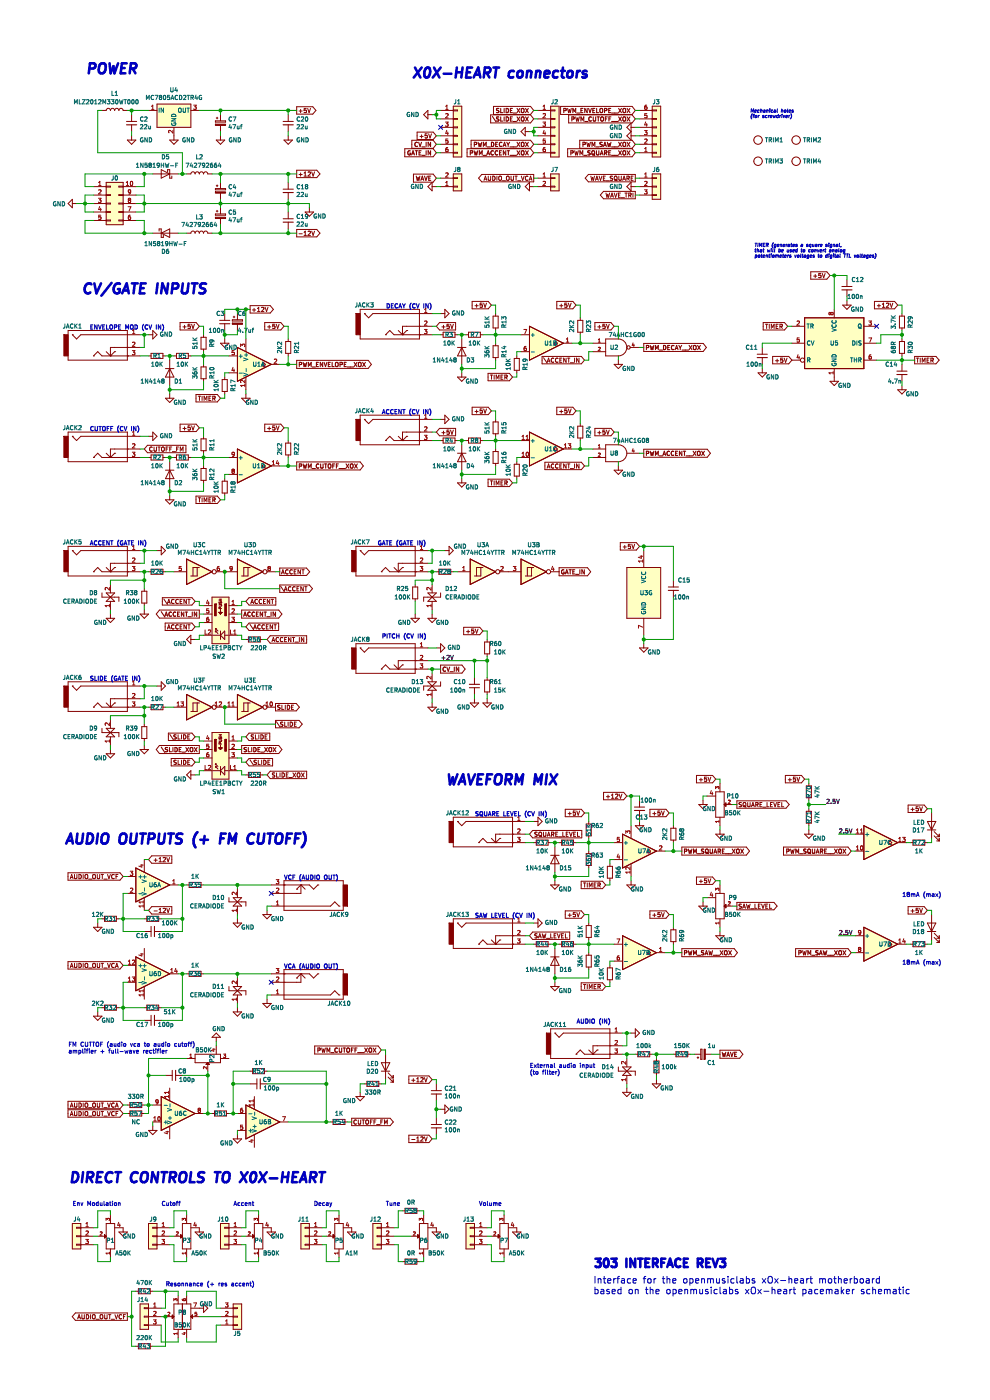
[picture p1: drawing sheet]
<svg xmlns="http://www.w3.org/2000/svg" width="210mm" height="297mm" viewBox="0 0 210 297" stroke-linecap="round" stroke-linejoin="round" font-family="sans-serif">
<path d="M.1 .1h209.9v296.9h-209.9z" fill-rule="evenodd" fill="#fff" stroke="#fff" stroke-width=".21"/>
<g fill="none" stroke="#840000" stroke-width=".21">
<path d="M19.8 39.6h2.7M21.6 23.4h.9a.45 .45 0 0 1 .5-.4 .45 .45 0 0 1 .4 .4 .45 .45 0 0 1 .5-.4 .45 .45 0 0 1 .4 .4 .45 .45 0 0 1 .5-.4 .45 .45 0 0 1 .4 .4 .45 .45 0 0 1 .5-.4 .45 .45 0 0 1 .4 .4h.9M22.5 38.7h3.6v9h-3.6zM22.5 39.5h.9v.2h-.9M26.1 39.5h-.9v.2h.9M26.1 39.6h2.7M27 29.7h1.8l-.9 .9zM27.9 24.3v1.5M27.9 26.5v1.4M27.9 28.8v.9M31.5 23.4h1.8M32.4 36.9h5.4"/>
<path d="M33.3 22.1h7.2v4.9h-7.2zM34.2 36l1.8 .9-1.8 .9zM35.5 36.4v-.4h.5v1.8h.4v-.5M36 29.7h1.8l-.9 .9zM36.9 27v2.7M39.6 36.9h.9a.45 .45 0 0 1 .4-.5 .45 .45 0 0 1 .5 .5 .45 .45 0 0 1 .4-.5 .45 .45 0 0 1 .5 .5 .45 .45 0 0 1 .4-.5 .45 .45 0 0 1 .5 .5 .45 .45 0 0 1 .4-.5 .45 .45 0 0 1 .5 .5h.9M40.5 23.4h1.8M45.7 25.6h2.1v.3h-2.1zM45.9 39.4h.3M45.9 29.7h1.8l-.9 .9zM45.9 25h.3M46.1 24.9v.3"/>
<path d="M46.1 39.2v.4M46.8 24.3v1.3M46.8 26.6v1.3M46.8 28.8v.9M46.8 38.7v1.3M60.2 29.7h1.8l-.9 .9zM61.1 24.3v1.5M61.1 26.5v1.4M61.1 28.8v.9M61.1 38.7v1.4M62.9 36.1h4.3l.7 .8-.7 .8h-4.3zM62.9 22.6h3.4l.7 .8-.7 .8h-3.4z"/>
<path d="M63.4 23.6h.7M63.4 37h.7M63.8 23.2v.7M63.8 36.7v.7M64.5 36.7l.3-.2v.9M64.5 37.4h.5M65 23h-.5v.4h.4l.1 .4h-.5M65.3 23l.3 .9 .3-.9M65.3 36.6l.4-.1 .2 .2-.6 .7h.6M66.1 36.5l.3 .9 .3-.9M85.9 31.6h6l.7 .8-.7 .9h-6zM87.4 29.8h4.5l.7 .8-.7 .9h-4.5z"/>
<path d="M87.7 36.9h4.2l.7 .9-.7 .8h-4.2zM88.5 28h3.4l.7 .8-.7 .8h-3.4zM89.1 28.9h.7M89.4 28.6v.7M90.6 28.4h-.4v.4h.4v.4h-.4M90.8 24.3h.9M90.8 23.4v1.8l-.9-.9zM90.9 28.4l.3 .9 .3-.9M91.7 39.6h.9M91.7 38.7v1.8l-.9-.9zM93.5 39.6h2.7M93.5 23.4h2.7"/>
<path d="M93.5 37.8h2.7M93.5 27h2.7M93.5 28.8h2.7M93.5 25.2h2.7M93.5 30.6h2.7M93.5 32.4h2.7M96.2 39.5h.9v.2h-.9M96.2 22.5h1.7v10.8h-1.7zM96.2 36.9h1.7v3.6h-1.7zM96.2 32.3h.9v.2h-.9M96.2 30.5h.9v.2h-.9M96.2 28.7h.9v.2h-.9"/>
<path d="M96.2 26.9h.9v.2h-.9M96.2 25.1h.9v.2h-.9M96.2 23.3h.9v.2h-.9M96.2 37.7h.9v.2h-.9M99.1 31.6h13.4l.7 .8-.7 .9h-13.4zM99.9 29.8h12.6l.7 .8-.7 .9h-12.6zM102.2 37h11v1.6h-11l-.7-.8zM102.7 38.3l.3-.9 .3 .9M102.8 38h.4M103.6 37.4v.7l.1 .2 .4-.2v-.7M104.1 24.4h8.4l.7 .8-.7 .9h-8.4zM104.5 37.4a.45 .45 0 0 1 .5 .4 .45 .45 0 0 1-.5 .5z"/>
<path d="M104.7 22.6h7.8l.7 .8-.7 .9h-7.8zM105.4 37.4v.9M105.8 37.5l.2-.1 .3 .1v.7l-.5-.1zM106.6 38.3h.6M107.5 37.5l.1-.1 .4 .1-.1 .7-.4-.1zM108.4 37.4v.7l.2 .2 .3-.2v-.7M109.2 37.4h.5M109.5 37.4v.9M109.8 38.3h.7M110.6 37.4l.3 .9 .3-.9M111.4 27.9h.9M111.4 27v1.8l-.9-.9z"/>
<path d="M112 37.5a.4 .4 0 0 0-.6 .3 .4 .4 0 0 0 .6 .4M112.2 38.3l.3-.9 .3 .9M112.3 39.6h.9M112.3 38.7v1.8l-.9-.9zM112.3 38h.5M114.1 39.6h2.7M114.1 23.4h2.7M114.1 37.8h2.7M114.1 27h2.7M114.1 28.8h2.7M114.1 25.2h2.7M114.1 30.6h2.7"/>
<path d="M114.1 32.4h2.7M116.8 39.5h.9v.2h-.9M116.8 36.9h1.8v3.6h-1.8zM116.8 22.5h1.8v10.8h-1.8zM116.8 32.3h.9v.2h-.9M116.8 23.3h.9v.2h-.9M116.8 25.1h.9v.2h-.9M116.8 26.9h.9v.2h-.9M116.8 28.7h.9v.2h-.9M116.8 30.5h.9v.2h-.9M116.8 37.7h.9v.2h-.9M118.9 22.6h15.2l.7 .8-.7 .9h-15.2z"/>
<path d="M120.4 31.6h13.7l.7 .8-.7 .9h-13.7zM120.6 24.4h13.5l.7 .8-.7 .9h-13.5zM123 29.8h11.1l.7 .8-.7 .9h-11.1zM124.8 37h10v1.6h-10l-.7-.8zM125.3 37.4l.2 .9 .2-.7 .2 .7 .2-.9M126.3 38.3l.3-.9 .3 .9M126.4 38h.4M127.1 37.4l.3 .9 .3-.9M128 37.8h.3M128.4 37.4h-.4v.9h.4M128.6 38.3h.7M129.9 37.4l-.4 .1a.38 .38 0 0 0 .4 .4v.3h-.5"/>
<path d="M130.3 37.5l.2-.1 .3 .1v.7l-.5-.1zM130.5 38l.4 .3M131.3 37.4v.7l.1 .2 .4-.2v-.7M132.1 38.3l.3-.9 .3 .9M132.2 38h.4M133 27l.9-.9v3.6l-.9-.9 .9-.9zM133 37.8h.4l.1-.3-.5-.1v.9M133.2 37.8l.3 .5M133.9 39.6h.9M133.9 27h.9M133.9 28.8h.9M133.9 38.7v1.8l-.9-.9z"/>
<path d="M133.9 37.8h.3M134.3 37.4h-.4v.9h.4M135.7 39.6h2.7M135.7 23.4h2.7M135.7 37.8h2.7M135.7 27h2.7M135.7 28.8h2.7M135.7 25.2h2.7M135.7 30.6h2.7M135.7 32.4h2.7M138.4 39.5h.8v.2h-.8M138.4 36.9h1.7v5.4h-1.7z"/>
<path d="M138.4 22.5h1.7v10.8h-1.7zM138.4 32.3h.8v.2h-.8M138.4 30.5h.8v.2h-.8M138.4 28.7h.8v.2h-.8M138.4 26.9h.8v.2h-.8M138.4 25.1h.8v.2h-.8M138.4 23.3h.8v.2h-.8M138.4 37.7h.8v.2h-.8M15.3 43.2h.9M15.3 42.3v1.8l-.9-.9zM19.8 43.2h2.7M19.8 41.4h2.7"/>
<path d="M19.8 45h2.7M19.8 46.8h2.7M22.5 46.7h.9v.2h-.9M22.5 41.3h.9v.2h-.9M22.5 43.1h.9v.2h-.9M22.5 44.9h.9v.2h-.9M26.1 43.2h2.7M26.1 46.7h-.9v.2h.9M26.1 44.9h-.9v.2h.9M26.1 43.1h-.9v.2h.9M26.1 41.3h-.9v.2h.9M26.1 41.4h2.7"/>
<path d="M26.1 45h2.7M26.1 46.8h2.7M32.4 49.5h5.4M33.8 49v-.4h.4v1.8h.4v-.5M34.2 49.5l1.8-.9v1.8zM39.6 49.5h.9a.45 .45 0 0 1 .4-.5 .45 .45 0 0 1 .5 .5 .45 .45 0 0 1 .4-.5 .45 .45 0 0 1 .5 .5 .45 .45 0 0 1 .4-.5 .45 .45 0 0 1 .5 .5 .45 .45 0 0 1 .4-.5 .45 .45 0 0 1 .5 .5h.9M45.7 40h2.1v.3h-2.1zM45.7 45.4h2.1v.3h-2.1zM45.9 44.8h.3M46.1 44.6v.4M46.8 41v1.3M46.8 44.1v1.3"/>
<path d="M46.8 46.4v1.3M61.1 40.8v1.5M61.1 45v1.4M61.1 47.1v1.5M62.9 48.7h4.3l.7 .8-.7 .8h-4.3zM63.4 49.6h.7M64.5 49.3l.3-.3v.9M64.5 49.9h.5M64.7 45h1.8l-.9 .9zM65.3 49.1l.4-.1 .2 .3-.6 .6h.6M65.6 44.1v.9M66.1 49l.3 .9 .3-.9"/>
<path d="M128 40.6h6.8v1.6h-6.8l-.7-.8zM128.5 41l.3 .9 .1-.7 .2 .7 .2-.9M129.5 41.9l.3-.9 .3 .9M129.6 41.6h.4M130.3 41l.3 .9 .3-.9M131.2 41.4h.3M131.6 41h-.4v.9h.4M131.8 41.9h.7M132.6 41h.5M132.8 41v.9M133.4 41.4h.4v-.4h-.4v.9M133.6 41.4l.3 .5"/>
<path d="M134.3 41v.9M135.7 41.4h2.7M138.4 41.3h.8v.2h-.8M172 57.7h3.4l.7 .7-.7 .8h-3.4zM172.6 58.6h.7M172.9 58.2v.7M174.1 58h-.4v.4h.4v.4h-.4M174.4 58l.3 .9 .3-.9M179.7 59.3v1.5M14.4 70.1h12.6v6.3h-12.6zM15.3 71h.1M15.3 71l.9 .9 .9-.9h12.6"/>
<path d="M19.8 75.5h.1M19.8 75.5l.9-.9 .9 .9h8.1M22.5 74.6l.9 .9M23.4 75.5h.1M24.3 74.6h.1M24.3 74.6l-.9 .9M27 73.7h.1M27 75.5h.1M29.7 73.7h-6.3v1.8M31.5 71h.9M31.5 75.5h.5M32 75h2.6v1h-2.6z"/>
<path d="M32.4 70.1l.9 .9-.9 .9zM34.6 75.5h.5M35.1 78.2h1.8M36 78.2l.9 1.8h-1.8zM36 76.4v5.4M36.9 75.5h.5M37.4 75h2.5v1h-2.5zM38.2 68.4h3.4l.7 .8-.7 .8h-3.4zM38.8 69.3h.7M39.1 69v.7M39.9 75.5h.6M40.3 68.8h-.4v.4h.4v.4h-.4"/>
<path d="M40.6 68.8l.3 .9 .3-.9M42.6 71.6h1.1v2.5h-1.1zM42.6 77.8h1.1v2.6h-1.1zM43.2 71v.6M43.2 74.1v.5M43.2 77.3v.5M46.8 72.8h1.8l-.9 .9zM47.7 66.5v1.5M47.7 68.7v1.4M47.7 71.9v.9M47.7 80v.5M48.6 75.5h1.8"/>
<path d="M48.6 79.1h1.8M49.3 67.8h2.1v.3h-2.1zM49.5 67.2h.3M49.6 67.1v.3M50.4 66.5v1.3M50.4 68.8v1.3M50.4 73.7l7.1 3.6-7.1 3.6zM52.2 71.9v2.7M52.2 80v2.7M53.1 64.8h4.2l.7 .8-.7 .8h-4.2zM53.5 65.8h.7M53.9 65.4v.7"/>
<path d="M54.6 65.5l.3-.3v.9M54.6 66.1h.5M55.5 65.3l.3-.1 .2 .3-.6 .6h.6M55.6 77.7h.7M55.6 77.3l.3-.4 .4 .4-.4 .4zM56.2 68.4h3.4l.6 .8-.6 .8h-3.4zM56.2 65.2l.3 .9 .3-.9M56.8 69.3h.6M57.1 69v.7M57.5 77.3h1.8M57.8 69.6h.1M57.9 69.6h.4"/>
<path d="M58.3 68.8h-.4l-.1 .4h.5v.4M58.3 69.6h.1M58.6 68.8l.3 .9 .3-.9M60.6 72.5h1.1v2.5h-1.1zM61.1 71.9v.6M61.1 75v.5M62.9 76.4h15.2l.7 .9-.7 .9h-15.2zM76.4 65.6h12.6v6.3h-12.6zM77.3 66.5h.1M77.3 66.5l.9 .9 .9-.9h12.6M81.8 71h.1M81.8 71l.9-.9 .9 .9h8.1"/>
<path d="M84.5 70.1l.9 .9M85.4 71h.1M86.3 70.1h.1M86.3 70.1l-.9 .9M89 69.2h.1M89 71h.1M91.7 69.2h-6.3v1.8M93.2 68.4h3.4v1.6h-3.4l-.6-.8zM93.5 71h.5M93.5 66.5h.9M93.7 69.3h.7M94 70.5h2.5v1.1h-2.5z"/>
<path d="M94.1 69v.7M94.4 65.6l.9 .9-.9 .9zM94.8 69.6h.1M94.8 69.6h.4M95.3 68.8h-.5v.4h.4l.1 .4M95.3 69.6h-.1M95.6 68.8l.3 .9 .3-.9M96.5 71h.6M97.1 80h1.7l-.9 .9zM97.1 73.7h1.7M97.9 71.9v5.4M97.9 79.1v.9"/>
<path d="M97.9 73.7l.9 1.8h-1.7zM98.8 71h.6M99.4 70.5h2.5v1.1h-2.5zM100.1 63.9h3.5l.6 .8-.6 .8h-3.5zM100.8 64.9h.6M101.1 64.5v.7M101.9 71h.5M102.3 64.3h-.4l-.1 .4h.5v.4h-.5M102.6 64.3l.3 .9 .3-.9M103.5 79.2h4.5l.7 .8-.7 .8h-4.5zM104 79.6h.5M104.3 79.6v.9"/>
<path d="M104.6 67.1h1.1v2.5h-1.1zM104.6 73.3h1.1v2.6h-1.1zM104.8 79.6v.9M105.1 66.5v.6M105.1 69.6v.5M105.1 72.8v.5M105.1 75.9v.5M106.3 80h.3M106.7 79.6h-.4v.9h.4M109.1 76h1.1v2.6h-1.1zM109.6 75.5v.5M109.6 78.6v.5"/>
<path d="M110.5 71h1.8M110.5 74.6h1.8M112.3 69.2l7.2 3.6-7.2 3.6zM115 75.6h8.3l.7 .8-.7 .8h-8.3zM115.3 75.9l.8 1.1M116.1 76.9l.3-.9 .3 .9M116.1 76.6h.5M117.5 76.1a.4 .4 0 0 0-.6 .3 .4 .4 0 0 0 .6 .4M117.5 73.2h.7M117.5 72.8l.4-.3 .3 .3-.3 .4zM118.1 63.9h3.4l.7 .8-.7 .8h-3.4zM118.4 76.1a.4 .4 0 0 0-.6 .3 .4 .4 0 0 0 .6 .4"/>
<path d="M118.7 64.9h.7M118.8 76.4h.3M119.1 64.5v.7M119.2 76h-.4v.9h.4M119.5 72.8h1.8M120.1 76v.9l-.5-.9v.9M120.3 64.3h-.5v.4h.4l.1 .4h-.5M120.4 76h.5M120.6 64.3l.3 .9 .3-.9M120.6 76v.9M121 77h.7M121.9 76v.9"/>
<path d="M122.5 68h1.1v2.5h-1.1zM122.8 76v.9l-.5-.9v.9M123.1 67.4v.6M123.1 70.5v.5M125.8 72.8h2.7M125.8 74.6h2.7M126.2 68.4h3.4l.7 .8-.7 .8h-3.4zM126.8 69.3h.7M127.1 69v.7M128.3 68.8h-.4v.4h.4v.4h-.4M128.5 71.9h2.7a1.8 1.8 0 0 1 1.8 1.8 1.8 1.8 0 0 1-1.8 1.8h-2.7zM128.6 68.8l.3 .9 .3-.9"/>
<path d="M130.3 77.3h1.8l-.9 .9zM131.2 76.4v.9M133.7 73.7h2M136.6 72.9h12.6l.6 .8-.6 .9h-12.6zM160.8 79.1h1.8l-.9 .9zM161.7 73.7v1.4M161.7 75.9v1.4M161.7 78.2v.9M161.9 68.4h4.5l.7 .8-.7 .8h-4.5zM162.4 68.8h.5M162.6 68.8v.9M163.2 68.8v.9"/>
<path d="M163.6 69.7v-.9l.3 .6 .3-.6v.9M163.9 75.6h3.4l.7 .8-.7 .8h-3.4zM164.5 76.5h.7M164.6 69.2h.3M164.8 76.2v.7M165.1 68.8h-.5v.9h.5M165.4 69.3l.5-.1v-.3l-.5-.1v.9M165.7 69.3l.3 .4M166 76h-.4v.4h.4v.4h-.4M166.3 76l.3 .9 .3-.9M168 69.2h2.7M168 72.8h2.7"/>
<path d="M168 76.4h1.8M170.7 67.4h12.5v10.8h-12.5zM177 65.6v1.8M177 78.2v2.7M178.8 64.7h1.8l-.9 .9zM179.7 61.5v1.4M179.7 63.8v.9M183.2 69.2h2.7M183.2 72.8h2.7M183.2 76.4h2.7M185.5 63.9h4.3l.6 .8-.6 .8h-4.3zM186.1 64.9h.7"/>
<path d="M186.4 64.5v.7M187.2 65.2h.5M187.2 64.6l.2-.3v.9M188 64.4l.4-.1 .1 .3-.5 .6h.5M188.8 64.3l.3 .9 .3-.9M190.8 72.5h1.1v2.5h-1.1zM190.8 67.1h1.1v2.5h-1.1zM191.3 66.5v.6M191.3 69.6v.5M191.3 71.9v.6M191.3 75v.5M191.3 77.3v1.4"/>
<path d="M191.3 79.5v1.4M194 75.6h4.5l.7 .8-.7 .8h-4.5zM194.4 76h.5M194.6 76v.9M195.2 76v.9M195.6 76.9v-.9l.3 .6 .3-.6v.9M196.7 76.4h.3M197.1 76h-.4v.9h.4M197.5 76.4h.4v-.3l-.4-.1v.9M197.7 76.4l.3 .5M14.4 91.7h12.6v6.2h-12.6zM15.3 92.6h.1"/>
<path d="M15.3 92.6l.9 .9 .9-.9h12.6M19.8 97.1h.1M19.8 97.1l.9-.9 .9 .9h8.1M22.5 96.2l.9 .9M23.4 97.1h.1M24.3 96.2h.1M24.3 96.2l-.9 .9M27 95.3h.1M27 97.1h.1M29.7 95.3h-6.3v1.8M31.3 94.5h8.1v1.5h-8.1l-.7-.7zM31.5 97.1h.5"/>
<path d="M31.5 92.6h.9M32 96.5h2.6v1.1h-2.6zM32.3 94.9a.4 .4 0 0 0-.6 .4 .4 .4 0 0 0 .6 .3M32.4 91.7l.9 .9-.9 .9zM32.7 94.8v.8l.1 .1 .4-.1v-.8M33.5 94.8h.5M33.7 94.8v.9M34.3 95l.2-.2 .3 .2-.1 .7-.4-.1zM34.6 97.1h.5M35.1 84.5h1.8l-.9 .9zM35.1 99.7h1.8M35.2 95.3h.3"/>
<path d="M35.7 94.8h-.5v.9M36 83.6v.9M36 97.9v5.4M36 99.7l.9 1.8h-1.8zM36 95.3h.3M36.4 94.8h-.4v.9M36.6 95.8h.6M36.9 97.1h.5M37.4 96.5h2.5v1.1h-2.5zM37.5 95.3h.3M37.9 94.8h-.4v.9M38.2 90h3.4l.7 .8-.7 .8h-3.4z"/>
<path d="M38.2 95.7v-.9l.3 .7 .3-.7v.9M38.8 90.9h.7M39.1 90.6v.6M39.9 97.1h.6M40.3 90.3h-.4v.5l.4-.1v.5h-.4M40.6 90.3l.3 .9 .3-.9M41.6 83.7h4.5l.7 .8-.7 .8h-4.5zM42.1 84.1h.5M42.3 84.1v.9M42.6 93.1h1.1v2.5h-1.1zM42.6 99.4h1.1v2.5h-1.1zM42.9 84.1v.9"/>
<path d="M43.2 80.4v.5M43.2 92.6v.5M43.2 95.6v.6M43.2 98.8v.6M43.3 85v-.9l.3 .6 .3-.6v.9M44.3 84.5h.3M44.7 84.1h-.4v.9h.4M45.1 84.5h.5v-.4h-.5v.9M45.3 84.5l.3 .5M47.1 80.5h1.1v2.5h-1.1zM47.7 83v.6M48.6 97.1h1.8"/>
<path d="M50.4 95.3l7.1 3.5-7.1 3.6zM51.3 84.5h1.8l-.9 .9zM52.2 83.6v.9M55.6 99.2h.7M55.6 98.8l.3-.3 .4 .3-.4 .4zM56.2 90h3.4l.6 .8-.6 .8h-3.4zM56.8 90.9h.6M57.1 90.6v.6M57.5 98.8h1.8M58.3 90.3h-.4l-.1 .5 .5-.1v.5h-.5M58.6 90.3l.3 .9 .3-.9M60.6 94h1.1v2.5h-1.1z"/>
<path d="M61.1 93.5v.5M61.1 96.5v.6M62.9 98h13.5l.7 .8-.7 .9h-13.5zM76.4 88.1h12.6v6.3h-12.6zM77.3 89h.1M77.3 89l.9 .9 .9-.9h12.6M81.8 93.5h.1M81.8 93.5l.9-.9 .9 .9h8.1M84.5 92.6l.9 .9M85.4 93.5h.1M86.3 92.6h.1M86.3 92.6l-.9 .9"/>
<path d="M89 91.7h.1M89 93.5h.1M91.7 91.7h-6.3v1.8M93.2 90.9h3.4v1.6h-3.4l-.6-.8zM93.5 93.5h.5M93.5 89h.9M93.7 91.8h.7M94 92.9h2.5v1.1h-2.5zM94.1 91.5v.6M94.4 88.1l.9 .9-.9 .9zM95.3 91.2h-.5v.5l.4-.1 .1 .4h-.5M95.6 91.2l.3 .9 .3-.9"/>
<path d="M96.5 93.5h.6M97.1 96.2h1.7M97.9 94.4v5.3M97.9 96.2l.9 1.7h-1.7zM98.8 93.5h.6M99.4 92.9h2.5v1.1h-2.5zM100.1 86.4h3.5l.6 .8-.6 .8h-3.5zM100.8 87.3h.6M101.1 87v.6M101.9 93.5h.5M102.3 86.7h-.4l-.1 .5 .5-.1v.5h-.5M102.6 86.7l.3 .9 .3-.9"/>
<path d="M104.6 89.5h1.1v2.5h-1.1zM104.6 95.8h1.1v2.5h-1.1zM105.1 89v.5M105.1 92v.6M105.1 95.3v.5M105.1 98.3v.5M105.2 80.5v-.9l.3 .6 .3-.6v.9M107.1 80h.4l.1-.3-.5-.1v.9M107.3 80l.3 .5M109.1 98.5h1.1v2.5h-1.1zM109.6 97.9v.6M110.5 93.5h1.8"/>
<path d="M110.5 97.1h1.8M112.3 91.7l7.2 3.6-7.2 3.5zM115.6 98.1h7.7l.7 .7-.7 .8h-7.7zM116.1 99.3l.3-.9 .3 .9M116.1 99.1h.5M117.5 98.5a.4 .4 0 0 0-.6 .4 .4 .4 0 0 0 .6 .3M117.5 95.6h.7M117.5 95.3l.4-.4 .3 .4-.3 .3zM118.1 86.4h3.4l.7 .8-.7 .8h-3.4zM118.4 98.5a.4 .4 0 0 0-.6 .4 .4 .4 0 0 0 .6 .3M118.7 87.3h.7M118.8 98.8h.3"/>
<path d="M119.1 87v.6M119.2 98.4h-.4v.9h.4M119.5 95.3h1.8M120.1 98.4v.9l-.5-.9v.9M120.3 86.7h-.5v.5l.4-.1 .1 .5h-.5M120.4 98.4h.5M120.6 86.7l.3 .9 .3-.9M120.6 98.4v.9M121 99.4h.7M121.9 98.4v.9M122.5 90.4h1.1v2.5h-1.1zM122.8 98.4v.9l-.5-.9v.9"/>
<path d="M123.1 89.9v.5M123.1 92.9v.6M125.8 95.3h2.7M125.8 97.1h2.7M126.2 90.9h3.4l.7 .8-.7 .8h-3.4zM126.8 91.8h.7M127.1 91.5v.6M128.3 91.2h-.4v.5l.4-.1v.4h-.4M128.5 94.4h2.7a1.8 1.8 0 0 1 1.8 1.8 1.8 1.8 0 0 1-1.8 1.7h-2.7zM128.6 91.2l.3 .9 .3-.9M130.3 99.7h1.8l-.9 .9zM131.2 98.8v.9"/>
<path d="M133 96.2h2.7M136.6 95.3h13.4l.7 .9-.7 .8h-13.4zM176.1 80.9h1.8l-.9 .9zM190.4 82.7h1.8l-.9 .9zM191.3 81.8v.9M14.4 115.9h12.6v6.3h-12.6zM15.3 116.8h.1M15.3 116.8l.9 .9 .9-.9h12.6M27 119.5h.1M29.7 119.5h-6.3v1.8M33.3 116.8h.9M34.2 115.9l.9 .9-.9 .9z"/>
<path d="M35.1 106h1.8l-.9 .9zM36 105.1v.9M39.6 118.6l5.4 2.7-5.4 2.7zM41.6 105.2h4.5l.7 .8-.7 .8h-4.5zM42.1 105.6h.5M42.3 105.6v.9M42.9 105.6v.9M43.2 101.9v.5M43.3 106.5v-.9l.3 .6 .3-.6v.9M44.3 106h.3M44.7 105.6h-.4v.9h.4M45.1 106.1l.5-.1v-.3l-.5-.1v.9"/>
<path d="M45.3 106.1l.3 .4M47.1 102.1h1.1v2.5h-1.1zM47.7 101.5v.6M47.7 104.6v.5M48.6 100.6h1.8M50.4 118.6l5.3 2.7-5.3 2.7zM75.5 115.9h12.6v6.3h-12.6zM76.4 116.8h.1M76.4 116.8l.9 .9 .9-.9h12.6M88.1 119.5h.1M90.8 119.5h-6.3v1.8M94.4 116.8h.9"/>
<path d="M95.3 115.9l.9 .9-.9 .9zM97.1 102.4h1.7l-.9 .9zM97.9 101.5v.9M99.7 118.6l5.4 2.7-5.4 2.7zM103.5 101.7h4.5l.7 .7-.7 .8h-4.5zM104 102h.5M104.3 102v.9M104.8 102v.9M105.2 102.9v-.9l.3 .7 .3-.7v.9M106.3 102.4h.3M106.7 102h-.4v.9h.4M107.1 102.5l.4-.1 .1-.3-.5-.1v.9"/>
<path d="M107.3 102.5l.3 .4M109.6 101v.5M110.5 118.6l5.4 2.7-5.4 2.7zM131.6 115.1h3.4l.7 .8-.7 .8h-3.4zM132.2 116h.7M132.5 115.7v.7M133.7 115.5h-.4v.4h.4v.4h-.4M134 115.5l.3 .9 .3-.9M136.6 116.8v3.6M19.8 121.3h.1M19.8 121.3l.9-.9 .9 .9h8.1M21.6 125.8v.9h3.6v.9"/>
<path d="M22.5 131.2h1.8l-.9 .9zM22.5 125.8h1.8l-1.8 1.8h1.8zM22.5 120.4l.9 .9M23.4 121.3h.1M23.4 124v1.8M23.4 127.6v1.8M23.4 130.3v.9M24.3 120.4h.1M24.3 120.4l-.9 .9M27 121.3h.1M29.7 130.3h1.8l-.9 .9zM30.1 125.4h1v2.5h-1z"/>
<path d="M30.6 124.9v.5M30.6 127.9v.6M30.6 129.4v.9M31.5 121.3h.5M32 120.8h2.6v1h-2.6zM33.8 129.4h8.5v1.7h-8.5l-.7-.8zM34.4 126.8h6.3l.7 .8-.7 .8h-6.3zM34.6 121.3h.5M34.7 127.1l.8 1.1M35 132.2h5.7l.7 .8-.7 .8h-5.7zM35.5 128l.3-.8 .3 .8M35.5 133.4l.3-.9 .3 .9"/>
<path d="M35.6 133.2h.4M35.6 127.8h.4M36.9 121.3h2.7M36.9 132.6a.4 .4 0 0 0-.5 .4 .4 .4 0 0 0 .5 .4M36.9 127.2a.4 .4 0 0 0-.5 .4 .4 .4 0 0 0 .5 .4M37.8 132.6a.4 .4 0 0 0-.5 .4 .4 .4 0 0 0 .5 .4M37.8 127.2a.4 .4 0 0 0-.5 .4 .4 .4 0 0 0 .5 .4M38.2 127.6h.3M38.2 133h.3M38.6 127.2h-.4v.8h.4M38.6 132.5h-.4v.9h.4M39.5 127.2v.8l-.5-.8v.8"/>
<path d="M39.5 132.5v.9l-.5-.9v.9M39.8 132.5h.5M39.8 127.2h.5M40.1 127.2v.8M40.1 132.5v.9M40.5 134.8v1.8l-.9-.9zM40.5 135.7h.9M41.8 120.4v1.8h-1.3M42.3 120.4h-1.4v1.8M43.2 130.3h1.8M43.2 134.8h1.8M43.2 128.5h1.8"/>
<path d="M43.2 132.1h1.8M45 121.3a.45 .45 0 0 1 .4-.5 .45 .45 0 0 1 .5 .5M45 121.3a.45 .45 0 0 0 .4 .4 .45 .45 0 0 0 .5-.4M45 126.7h3.6v9.9h-3.6zM45.2 134.8h1.6M45.7 133.3h.2l-.2 .2zM45.7 133.9h.2l-.2 .1zM45.7 133.3l.5 .6M45.7 133.9l.5 .5M45.9 121.3h4.5M46.4 129.9h.7l-.3 .4zM46.5 128.2l.5 .1"/>
<path d="M46.5 127.4h.5M46.5 127.1h.5M46.5 127.7v.2M46.5 127.9v.1M46.5 128l.4-.3 .1 .3M46.7 127.1v.3M46.8 129.1l-.1-.3h-.2v.3h.5M46.8 129.4v.9M46.8 133.9v1.8M46.8 134.8l.9-.9v1.8zM47 128.3h.1M47 128.3l-.1 .3h-.4"/>
<path d="M47.7 134.8h.7M48.6 130.3h1.8M48.6 134.8h1.8M48.6 128.5h1.8M48.6 132.1h1.8M51.3 129.4h7.8l.7 .9-.7 .8h-7.8zM52.2 135.7h.5M52.6 120.4v1.8h-1.3M52.7 135.1h2.5v1.1h-2.5zM52.8 132.2h6.3v1.6h-6.3l-.6-.8zM52.8 126.8h5.7v1.6h-5.7l-.6-.8zM53 132.5l.8 1.1"/>
<path d="M53.1 120.4h-1.4v1.8M53.2 128l.3-.8 .3 .8M53.3 127.8h.4M53.8 133.4l.3-.9 .3 .9M53.9 133.2h.4M54.6 127.2a.4 .4 0 0 0-.6 .4 .4 .4 0 0 0 .6 .4M55.2 132.6a.4 .4 0 0 0-.6 .4 .4 .4 0 0 0 .6 .4M55.2 135.7h.5M55.5 127.2a.4 .4 0 0 0-.6 .4 .4 .4 0 0 0 .6 .4M55.7 121.3a.45 .45 0 0 1 .5-.5 .45 .45 0 0 1 .4 .5M55.7 121.3a.45 .45 0 0 0 .5 .4 .45 .45 0 0 0 .4-.4M55.9 127.6h.3"/>
<path d="M56.1 132.6a.4 .4 0 0 0-.6 .4 .4 .4 0 0 0 .6 .4M56.3 127.2h-.4v.8h.4M56.5 133h.3M56.6 121.3h1.8M56.9 132.5h-.4v.9h.4M57.2 127.2v.8l-.5-.8v.8M57.3 134.9h7.7v1.5h-7.7l-.7-.7zM57.5 127.2h.5M57.7 136.1l.3-.9 .3 .9M57.8 127.2v.8M57.8 135.9h.4M57.8 132.5v.9l-.5-.9v.9"/>
<path d="M58.1 132.5h.5M58.4 132.5v.9M59.1 135.3a.4 .4 0 0 0-.6 .4 .4 .4 0 0 0 .6 .3M59.3 120.5h5.7l.7 .8-.7 .8h-5.7zM59.3 124.1h6.3l.7 .8-.7 .8h-6.3zM59.5 124.4l.8 1.1M59.7 121.8l.3-.9 .3 .9M59.8 121.5h.4M60 135.3a.4 .4 0 0 0-.6 .4 .4 .4 0 0 0 .6 .3M60.3 125.4l.3-.9 .3 .9M60.4 135.7h.3M60.4 125.1h.4"/>
<path d="M60.8 135.2h-.4v.9h.4M61.1 121.7h.1M61.1 121a.41 .41 0 0 0-.5 .3 .41 .41 0 0 0 .5 .4M61.7 135.2v.9l-.5-.9v.9M61.7 124.5a.4 .4 0 0 0-.5 .4 .4 .4 0 0 0 .5 .4M62 135.2h.5M62 121a.41 .41 0 0 0-.5 .3 .41 .41 0 0 0 .5 .4M62 121.7h.1M62.3 135.2v.9M62.4 121.3h.3M62.6 136.2h.7M62.6 124.5a.4 .4 0 0 0-.5 .4 .4 .4 0 0 0 .5 .4"/>
<path d="M62.8 120.9h-.4v.9h.4M63 124.9h.3M63.4 124.5h-.4v.9h.4M63.5 135.2v.9M63.7 120.9v.9l-.5-.9v.9M64 120.9h.5M64.3 120.9v.9M64.3 124.5v.9l-.5-.9v.9M64.4 135.2v.9l-.5-.9v.9M64.6 124.5h.5M64.9 124.5v.9M75.5 136.6h12.6v6.2h-12.6z"/>
<path d="M76.4 137.5h.1M76.4 137.5l.9 .9 .9-.9h12.6M80.9 121.3h.1M80.9 121.3l.9-.9 .9 .9h8.1M83.6 120.4l.9 .9M84.5 121.3h.1M85.4 120.4h.1M85.4 120.4l-.9 .9M87.2 131.2h1.8l-.9 .9zM87.5 124.5h1.1v2.5h-1.1zM88.1 121.3h.1M88.1 124v.5"/>
<path d="M88.1 127v.6M88.1 130.3v.9M90.8 125.8h1.8l-1.8 1.8h1.8zM90.8 131.2h1.8l-.9 .9zM91.7 124v1.8M91.7 127.6v1.8M91.7 130.3v.9M92.6 121.3h.5M92.6 137.5h.9M93.1 120.8h2.5v1h-2.5zM93.5 136.6l.9 .9-.9 .9zM93.5 125.8v.9h-3.6v.9"/>
<path d="M95.6 121.3h.6M97.1 121.3h2.6M98.4 133.1h3.4l.6 .8-.6 .8h-3.4zM99 134h.6M99.3 133.7v.6M100.5 133.4h-.4l-.1 .5 .5-.1v.4h-.5M100.8 133.4l.3 .9 .3-.9M102 120.4v1.8h-1.4M102.4 120.4h-1.3v1.8M102.8 136.2h1.1v2.5h-1.1zM103.3 135.7v.5M103.3 138.7v.6"/>
<path d="M105.1 121.3a.45 .45 0 0 1 .5-.5 .45 .45 0 0 1 .4 .5M105.1 121.3a.45 .45 0 0 0 .5 .4 .45 .45 0 0 0 .4-.4M106 121.3h4.5M112.8 120.4v1.8h-1.4M113.2 120.4h-1.3v1.8M115.9 121.3a.45 .45 0 0 1 .5-.5 .45 .45 0 0 1 .4 .5M115.9 121.3a.45 .45 0 0 0 .5 .4 .45 .45 0 0 0 .4-.4M116.8 121.3h1.8M118.6 120.4h6l.7 .9-.7 .8h-6zM133 120.4h7.1v10.8h-7.1zM135.7 137.5h1.8l-.9 .9zM136.6 131.2v3.6"/>
<path d="M136.6 136.6v.9M142.8 123.1v1.4M142.8 125.2v1.5M14.4 144.6h12.6v6.3h-12.6zM15.3 145.5h.1M15.3 145.5l.9 .9 .9-.9h12.6M19.8 150h.1M19.8 150l.9-.9 .9 .9h8.1M21.6 154.5v.9h3.6v.9M22.5 159.9h1.8l-.9 .9zM22.5 149.1l.9 .9M22.5 154.5h1.8l-1.8 1.8h1.8z"/>
<path d="M23.4 150h.1M23.4 152.7v1.8M23.4 156.3v1.8M23.4 159v.9M24.3 149.1h.1M24.3 149.1l-.9 .9M27 148.2h.1M27 150h.1M29.7 148.2h-6.3v1.8M29.7 159h1.8l-.9 .9zM30.1 154.2h1v2.5h-1zM30.6 153.6v.6"/>
<path d="M30.6 156.7v.5M30.6 158.1v.9M31.5 150h.5M32 149.5h2.6v1.1h-2.6zM33.3 145.5h.9M33.8 158.2h8.5v1.7h-8.5l-.7-.9zM34.2 144.6l.9 .9-.9 .9zM34.6 150h.5M35.7 155.5h5l.7 .8-.7 .8h-5zM36 155.8l.8 1.2M36.9 150h2.7M37.4 155.9l-.5 .1a.38 .38 0 0 0 .5 .4l-.1 .3h-.4"/>
<path d="M37.8 155.9v.9h.4M38.5 155.9v.9M38.9 155.9a.45 .45 0 0 1 .6 .4 .45 .45 0 0 1-.6 .5zM39.6 147.3l5.4 2.7-5.4 2.7zM39.8 156.3h.3M40.3 155.9h-.5v.9h.5M41.8 149.1v1.8h-1.3M42.3 149.1h-1.4v1.8M43.2 159h1.8M43.2 157.2h1.8M45 150a.45 .45 0 0 1 .4-.4 .45 .45 0 0 1 .5 .4M45 150a.45 .45 0 0 0 .4 .5 .45 .45 0 0 0 .5-.5"/>
<path d="M45 155.4h3.6v9.9h-3.6zM45.9 150h4.5M46.4 158.6h.7l-.3 .4zM46.5 157h.4l.1 .2M46.5 156.2h.5M46.5 155.9h.5M46.5 157.6v.2h.5M46.5 156.4l.1 .3 .4-.3M46.5 157.6h.1M46.5 157.6h.2M46.7 157.6h.1M46.7 157.6l.1 .2"/>
<path d="M46.7 155.9v.3M46.8 158.1v.9M47 157.3h-.5M47 156.4v.1M47 157.2v.1M47 156.5v.2M48.6 159h1.8M48.6 157.2h1.8M50.4 147.3l5.3 2.7-5.3 2.7zM51.3 158.2h7.8l.7 .8-.7 .9h-7.8zM52.6 149.1v1.8h-1.3M52.8 155.5h4.4v1.6h-4.4l-.6-.8z"/>
<path d="M53.1 149.1h-1.4v1.8M53.8 155.9l-.5 .1a.38 .38 0 0 0 .5 .4l-.1 .3h-.4M54.2 155.9v.9h.4M54.9 155.9v.9M55.3 155.9a.45 .45 0 0 1 .6 .4 .45 .45 0 0 1-.6 .5zM55.7 150a.45 .45 0 0 1 .5-.4 .45 .45 0 0 1 .4 .4M55.7 150a.45 .45 0 0 0 .5 .5 .45 .45 0 0 0 .4-.5M56.2 156.3h.3M56.6 150h1.8M56.7 155.9h-.5v.9h.5M58.4 149.2h4.4l.7 .8-.7 .8h-4.4zM58.4 152.8h5l.7 .8-.7 .8h-5z"/>
<path d="M58.6 153.1l.8 1.2M59.3 150.1l.1 .1M59.4 150.2l-.1 .3h-.4M59.4 149.6h-.3l-.2 .2 .1 .2 .3 .1M59.5 153.3a.38 .38 0 0 0 .5 .4l-.1 .3h-.4M59.6 153.2l-.1 .1M59.6 153.2h.4M59.8 149.6v.9h.4M60.4 153.2v.9h.4M60.5 149.6v.9M60.9 149.6a.45 .45 0 0 1 .6 .4 .45 .45 0 0 1-.6 .5zM61.1 153.2v.9"/>
<path d="M61.5 153.2a.45 .45 0 0 1 .6 .4 .45 .45 0 0 1-.6 .5zM61.8 150h.3M62.3 149.6h-.5v.9h.5M62.4 153.6h.3M62.9 153.2h-.5v.9h.5M80.9 141.9h.1M80.9 141.9l.9-.9 .9 .9h8.1M83.6 141l.9 .9M84.5 141.9h.1M85.4 141h.1M85.4 141l-.9 .9M88.1 140.1h.1"/>
<path d="M88.1 141.9h.1M90.8 150h1.8l-.9 .9zM90.8 144.6l1.8 1.8h-1.8l1.8-1.8zM90.8 140.1h-6.3v1.8M91.7 142.8v1.8M91.7 146.4v1.8M91.7 149.1v.9M93.5 144.6v.9h-3.6v.9M93.5 141.1h4.5l.7 .8-.7 .9h-4.5zM99.7 149.1h1.8l-.9 .9zM100.6 143.7v1.5M100.6 145.9v1.4"/>
<path d="M100.6 148.2v.9M102.4 149.1h1.8l-.9 .9zM102.8 144.3h1.1v2.5h-1.1zM103.3 143.7v.6M103.3 146.8v.5M103.3 148.2v.9M36.3 160.9h4.4l.7 .8-.7 .8h-4.4zM37.4 161.3l-.5 .1a.38 .38 0 0 0 .5 .4l-.1 .3h-.4M37.8 161.3v.9h.4M38.5 161.3v.9M38.9 161.3a.45 .45 0 0 1 .6 .4 .45 .45 0 0 1-.6 .5zM39.8 161.7h.3"/>
<path d="M40.3 161.3h-.5v.9h.5M40.5 163.5v1.8l-.9-.9zM40.5 164.4h.9M43.2 163.5h1.8M43.2 160.8h1.8M45.2 163.5h1.6M45.7 162.1h.2l-.2 .1zM45.7 162.6h.2l-.2 .2zM45.7 162.1l.5 .5M45.7 162.6l.5 .5M46.8 162.6v1.8M46.8 163.5l.9-.9v1.8z"/>
<path d="M47.7 163.5h.7M48.6 163.5h1.8M48.6 160.8h1.8M52.2 164.4h.5M52.7 163.9h2.5v1h-2.5zM52.8 160.9h5v1.6h-5l-.6-.8zM53 161.2l.8 1.1M54.4 161.3l-.5 .1a.38 .38 0 0 0 .5 .4l-.1 .3h-.4M54.8 161.3v.9h.4M55.2 164.4h.5M55.5 161.3v.9M55.9 161.3a.45 .45 0 0 1 .6 .4 .45 .45 0 0 1-.6 .5z"/>
<path d="M56.8 161.7h.3M57.3 161.3h-.5v.9h.5M57.3 163.6h7.7v1.6h-7.7l-.7-.8zM58.3 164h-.5a.38 .38 0 0 0 .4 .5v.3h-.4M58.7 164v.9h.4M59.4 164v.9M59.8 164a.45 .45 0 0 1 .5 .4 .45 .45 0 0 1-.5 .5zM60.7 164.4h.3M61.1 164h-.4v.9h.4M61.3 164.9h.7M62.1 164l.6 .9M62.7 164l-.6 .9"/>
<path d="M63.1 164.1l.1-.1 .4 .1-.1 .7-.4-.1zM63.9 164l.6 .9M64.5 164l-.6 .9M96.2 173.4h12.5v6.3h-12.5zM97.1 174.3h.1M97.1 174.3l.8 .9 .9-.9h12.6M101.5 178.8h.1M101.5 178.8l.9-.9 .9 .9h8.1M104.2 177.9l.9 .9M105.1 178.8h.1M106 177.9h.1M106 177.9l-.9 .9"/>
<path d="M108.7 177h.1M108.7 178.8h.1M111.4 177h-6.3v1.8M113 176.2h10.4v1.5h-10.4l-.7-.7zM113.2 178.8h.6M113.2 174.3h.9M113.8 178.2h2.5v1.1h-2.5zM114 176.6h-.5a.38 .38 0 0 0 .4 .5v.3h-.5M114.1 173.4l.9 .9-.9 .9zM114.3 176.7l.2-.2 .3 .2v.7l-.5-.1zM114.5 177.2l.4 .3M115.3 176.5v.8l.1 .1 .4-.1v-.8"/>
<path d="M116.1 177.4l.3-.9 .3 .9M116.2 177.2h.4M116.3 178.8h.5M117 177h.4l.1-.4-.5-.1v.9M117.2 177l.3 .4M117.7 179.7v5.3M117.9 177h.3M118.3 176.5h-.4v.9h.4M118.5 177.5h.7M118.6 178.8h.5M119.1 178.2h2.6v1.1h-2.6zM119.4 176.5v.9h.4"/>
<path d="M119.9 171.7h3.4l.7 .8-.7 .8h-3.4zM120.1 177h.3M120.5 172.6h.7M120.5 176.5h-.4v.9h.4M120.8 176.5l.3 .9 .3-.9M120.9 172.3v.6M121.6 172.9h.1M121.6 172.4h.4M121.6 172.9h.4M121.6 172.4v.1M121.7 178.8h.5M121.7 177h.3"/>
<path d="M122 172.4v.1M122 172.5v.4M122 172h-.4v.5M122 172.9h.1M122.1 176.5h-.4v.9h.4M122.3 172l.3 .9 .3-.9M122.5 176.5v.9h.4M124.3 174.8h1.1v2.5h-1.1zM124.9 174.3v.5M124.9 177.3v.6M128 168.1h4.3l.7 .8-.7 .8h-4.3zM128.6 169h.7"/>
<path d="M129 168.7v.7M129.7 169.4h.5M129.7 168.7l.3-.2v.9M130.3 178.8h1.8M130.6 168.5h.3l.2 .2-.6 .7h.6M131.3 168.5l.3 .9 .3-.9M132.1 177l7.1 3.6-7.1 3.5zM133.9 175.2v2.7M134.8 175.2h1.8l-.9 .9zM135.7 169.8v1.4M135.7 171.9v1.5M135.7 174.3v.9"/>
<path d="M137.9 171.7h3.4l.6 .8-.6 .8h-3.4zM138.5 172.6h.7M138.8 172.3v.6M140 172h-.4l-.1 .5 .5-.1v.5h-.5M140.3 172l.3 .9 .3-.9M142.3 175.7h1.1v2.5h-1.1zM142.8 175.2v.5M142.8 178.2v.6M144.6 179.7h13.7l.7 .9-.7 .8h-13.7zM147.7 164.5h3.4l.7 .8-.7 .8h-3.4zM148.2 170.7h1.8l-.9 .9zM148.3 165.4h.7"/>
<path d="M148.7 165.1v.7M149.1 169.8v.9M149.9 164.9h-.4l-.1 .4 .4-.1 .1 .5h-.5M150 168.9h1.8M150.2 164.9l.3 .9 .3-.9M151.8 177h1.8l-.9 .9zM151.8 168h1.8v5.4h-1.8zM152.7 166.2v1.8M152.7 173.4v1.8M152.7 176.1v.9M154 170.3v.7l-.4-.3M154 170.7h1.4"/>
<path d="M156.3 169.9h10.4l.7 .8-.7 .8h-10.4zM157.3 170.3h-.5a.38 .38 0 0 0 .4 .5v.3h-.4M157.7 170.4l.1-.2 .4 .2-.1 .7-.4-.1zM157.8 170.9l.5 .3M158.6 170.2v.8l.2 .1 .3-.1v-.8M159.4 171.1l.3-.9 .3 .9M159.5 170.9h.4M160.3 170.7h.4l.1-.4-.5-.1v.9M160.5 170.7l.3 .4M161.2 170.7h.3M161.6 170.2h-.4v.9h.4M161.8 171.2h.7"/>
<path d="M162.7 170.2v.9h.4M163.4 170.7h.3M163.9 170.2h-.5v.9h.5M164.1 170.2l.3 .9 .3-.9M165 170.7h.3M165.4 170.2h-.4v.9h.4M165.8 170.2v.9h.5M166.2 179.7h13.7l.7 .9-.7 .8h-13.7zM166.6 164.5h3.4l.7 .8-.7 .8h-3.4zM167.2 165.4h.7M167.5 165.1v.7M168.7 164.9h-.4v.4l.4-.1v.5h-.4"/>
<path d="M169 164.9l.3 .9 .3-.9M170.7 177h1.8l-.9 .9zM171 166.7h1.1v2.5h-1.1zM171 172.1h1.1v2.5h-1.1zM171.6 166.2v.5M171.6 169.2v.6M171.6 171.6v.5M171.6 174.6v.6M171.6 176.1v.9M181.4 177h1.8M183.2 175.2l7.2 3.6-7.2 3.5zM188.5 179.1h.7"/>
<path d="M188.5 178.8l.3-.4 .4 .4-.4 .3zM190.4 178.8h1.8M192.6 170.8h3.4l.7 .8-.7 .8h-3.4zM193.1 178.8h.6M193.2 171.7h.7M193.6 171.4v.6M193.7 178.2h2.5v1.1h-2.5zM194.8 171.1h-.5v.5l.4-.1 .1 .5h-.5M195.1 171.1l.3 .9 .3-.9M196.2 178.8h.5M196.7 176.1h1.8M196.7 174.3h1.8l-.9 1.8z"/>
<path d="M197.6 172.5v5.4M198.1 177.3l1.1 1.1M198.1 176.4l1.1 1.1M198.7 178.4h.5M198.7 177.5h.5M199.2 177v.5M199.2 177.9v.5M14.4 185.2h11l.7 .7-.7 .8h-11zM14.9 186.4l.3-.9 .3 .9M15 186.2h.4M15.8 185.5v.7l.2 .2 .3-.2v-.7M16.7 185.5a.45 .45 0 0 1 .6 .5 .45 .45 0 0 1-.6 .4z"/>
<path d="M17.6 185.5v.9M18.1 185.6l.1-.1 .4 .1-.1 .8-.4-.1zM18.8 186.5h.7M19.8 185.6h.4v.5l-.2 .3-.3-.1zM19.8 196.7h1.8l-.9 .9zM20.6 185.5v.7l.2 .2 .3-.2v-.7M20.7 195.8v.9M21.4 185.5h.6M21.6 194.9h.6M21.7 185.5v.9M22 186.5h.7M22.2 194.4h2.5v1.1h-2.5z"/>
<path d="M22.8 185.5l.3 .9 .3-.9M24.2 185.6a.4 .4 0 0 0-.5 .4 .4 .4 0 0 0 .5 .3M24.6 185.9h.3M24.7 194.9h.5M25 185.5h-.4v.9M27 189.5h1.8M27 185.9h1.8M28.8 184.1l7.2 3.6-7.2 3.6zM30.6 182.3v2.7M30.6 190.4v2.7M30.6 194.9h.5M30.6 197.6h1.4"/>
<path d="M31.1 194.4h2.6v1.1h-2.6zM32.2 181.6h4.2v1.5h-4.2l-.7-.8zM32.2 192.3h4.2v1.6h-4.2l-.7-.8zM32.7 193.3h.7M32.7 182.5h.7M32.8 197.6h1.4M33 182.1v.7M33.7 194.9h.5M33.7 193.6h.6M33.7 182.2l.3-.3v.9M33.7 193l.3-.3v.9M33.7 182.8h.6"/>
<path d="M34.6 192.8l.3-.1 .2 .3-.5 .6h.5M34.6 182l.3-.1 .2 .3-.5 .6h.5M35.4 192.7l.3 .9 .3-.9M35.4 181.9l.3 .9 .3-.9M36 187.7h1.8M39.6 187.7h.5M40.1 187.2h2.5v1.1h-2.5zM42.6 187.7h.6M48.6 190.4v.9h3.6v.9M49.5 195.8h1.8l-.9 .9zM49.5 190.4h1.8l-1.8 1.8h1.8zM50.4 188.6v1.8"/>
<path d="M50.4 192.2v1.8M50.4 194.9v.9M55.7 194h1.8l-.9 .9zM56.6 193.1v.9M57.5 187.7h8.1l.9 .9 .9-.9M57.5 192.2h12.6l.9-.9 .9 .9M60.2 189.5h.1M60.2 187.7h.1M60.2 186.8h12.6v6.3h-12.6zM62.9 188.6h.1M63.8 187.7h.1M63.8 187.7v1.8h-6.3"/>
<path d="M63.8 187.7l-.9 .9M63.8 187.7l.9 .9M67.4 187.7h.1M71.9 192.2h.1M96.2 194.9h12.5v6.3h-12.5zM97.1 195.8h.1M97.1 195.8l.8 .9 .9-.9h12.6M104.2 199.4l.9 .9M106 199.4h.1M106 199.4l-.9 .9M108.7 198.5h.1M111.4 198.5h-6.3v1.8"/>
<path d="M113 197.7h7.8v1.6h-7.8l-.7-.8zM113.2 195.8h.9M113.8 199.8h2.5v1h-2.5zM114 198.1l-.5 .1a.38 .38 0 0 0 .4 .4v.3h-.5M114.1 194.9l.9 .9-.9 .9zM114.2 199l.3-.9 .3 .9M114.3 198.7h.4M115 198.1l.2 .9 .2-.7 .2 .7 .2-.9M115.9 199.1h.7M116.8 187.7h1.8l-.9 .9zM116.8 181.5h1.8M116.8 198.1v.9h.4"/>
<path d="M117.5 198.5h.3M117.7 186.8v.9M117.7 181.5l.9 1.7h-1.8zM118 198.1h-.5v.9h.5M118.2 198.1l.3 .9 .3-.9M119.1 198.5h.3M119.1 199.8h2.6v1h-2.6zM119.6 198.1h-.5v.9h.5M119.9 193.2h3.4l.7 .8-.7 .8h-3.4zM119.9 198.1v.9h.5M120.5 194.1h.7M120.9 193.8v.7"/>
<path d="M122 193.6h-.4v.4h.4v.4h-.4M122.3 193.6l.3 .9 .3-.9M123.3 187h4.5l.7 .7-.7 .8h-4.5zM123.8 187.3h.5M124 187.3v.9M124.3 181.1h1.1v2.5h-1.1zM124.3 196.4h1.1v2.5h-1.1zM124.6 187.3v.9M124.9 180.6v.5M124.9 183.6v.5M124.9 195.8v.6M124.9 198.9v.5"/>
<path d="M125 188.2v-.9l.3 .6 .3-.6v.9M126 187.7h.3M126.5 187.3h-.5v.9h.5M126.8 187.8l.5-.1v-.3l-.5-.1v.9M127.1 187.8l.3 .4M128.8 183.8h1.1v2.5h-1.1zM129.4 183.2v.6M129.4 186.3v.5M130.3 182.3h1.8M132.1 198.5l7.1 3.6-7.1 3.6zM133 187.7h1.8l-.9 .9zM133.9 183.2v2.7"/>
<path d="M133.9 186.8v.9M137.3 180.9h.7M137.3 180.6l.3-.4 .4 .4-.4 .3zM137.9 193.2h3.4l.6 .8-.6 .8h-3.4zM138.5 194.1h.7M138.8 193.8v.7M139.2 180.6h1.8M140 193.6h-.4l-.1 .4h.5v.4h-.5M140.3 193.6l.3 .9 .3-.9M142.3 197.3h1.1v2.5h-1.1zM142.8 196.7v.6M142.8 199.8v.5"/>
<path d="M147.7 186.1h3.4l.7 .7-.7 .8h-3.4zM148.2 192.2h1.8l-.9 .9zM148.3 187h.7M148.7 186.6v.7M149.1 191.3v.9M149.9 186.4h-.4l-.1 .4h.4l.1 .4h-.5M150 190.4h1.8M150.2 186.4l.3 .9 .3-.9M151.8 189.5h1.8v5.4h-1.8zM151.8 198.5h1.8l-.9 .9zM152.7 187.7v1.8M152.7 194.9v1.8"/>
<path d="M152.7 197.6v.9M154 192.2h1.4M154 191.9v.7l-.4-.4M156.3 191.4h7.9l.6 .8-.6 .8h-7.9zM157.3 191.8l-.5 .1a.38 .38 0 0 0 .4 .5v.3h-.4M157.5 192.7l.3-.9 .3 .9M157.6 192.4h.4M158.3 191.8l.3 .9 .1-.6 .2 .6 .2-.9M159.2 192.8h.7M160.1 191.8v.9h.5M160.9 192.2h.3M161.3 191.8h-.4v.9h.4"/>
<path d="M161.5 191.8l.3 .9 .3-.9M162.4 192.2h.3M162.9 191.8h-.5v.9h.5M163.3 191.8v.9h.4M181.4 198.5h1.8M181.4 180.6h1.8M183.2 196.7l7.2 3.6-7.2 3.6zM192.6 192.3h3.4l.7 .8-.7 .8h-3.4zM193.2 193.3h.7M193.6 192.9v.7M193.7 199.8h2.5v1h-2.5zM194.8 192.7h-.5v.4h.4l.1 .4h-.5"/>
<path d="M195.1 192.7l.3 .9 .3-.9M196.7 197.6h1.8M196.7 195.8h1.8l-.9 1.8zM197.6 194v5.4M198.1 198.9l1.1 1M198.1 198l1.1 1M198.7 199.9h.5M198.7 199h.5M199.2 198.5v.5M199.2 199.4v.5M14.4 204h11l.7 .8-.7 .8h-11zM14.9 205.3l.3-.9 .3 .9"/>
<path d="M15 205h.4M15.8 204.4v.7l.2 .2 .3-.2v-.7M16.7 204.4a.45 .45 0 0 1 .6 .4 .45 .45 0 0 1-.6 .5zM17.6 204.4v.9M18.1 204.5l.1-.1 .4 .1-.1 .7-.4-.1zM18.8 205.4h.7M19.7 204.5l.2-.1 .3 .1-.1 .7-.4-.1zM19.8 215.6h1.8l-.9 .9zM20.6 204.4v.7l.2 .2 .3-.2v-.7M20.7 214.7v.9M21.4 204.4h.6M21.6 213.8h.6"/>
<path d="M21.7 204.4v.9M22 205.4h.7M22.2 213.2h2.5v1.1h-2.5zM22.8 204.4l.3 .9 .3-.9M24.2 204.5a.4 .4 0 0 0-.5 .3 .4 .4 0 0 0 .5 .4M24.5 205.3l.3-.9 .3 .9M24.6 205h.4M24.7 213.8h.5M27 208.4h1.8M27 204.8h1.8M28.8 203l7.2 3.6-7.2 3.6zM30.6 201.2v2.7"/>
<path d="M30.6 209.3v2.7M30.6 213.8h.5M30.6 216.5h1.4M31.1 213.2h2.6v1.1h-2.6zM32.8 216.5h1.4M33.7 213.8h.5M36 206.6h1.8M39.6 206.6h.5M40.1 206.1h2.5v1h-2.5zM42.6 206.6h.6M45.9 219.2l.9 .9h-1.8zM48.6 209.3v.9h3.6v.9"/>
<path d="M49.5 209.3h1.8l-1.8 1.8h1.8zM49.5 214.7h1.8l-.9 .9zM50.4 207.5v1.8M50.4 211.1v1.8M50.4 213.8v.9M55.7 212.9h1.8l-.9 .9zM56.6 212v.9M57.5 206.6h8.1l.9 .9 .9-.9M57.5 211.1h12.6l.9-.9 .9 .9M60.2 208.4h.1M60.2 206.6h.1M60.2 205.7h12.6v6.3h-12.6z"/>
<path d="M62.9 207.5h.1M63.8 206.6h.1M63.8 206.6l-.9 .9M63.8 206.6v1.8h-6.3M63.8 206.6l.9 .9M67.4 206.6h.1M71.9 211.1h.1M101.5 200.3h.1M101.5 200.3l.9-.9 .9 .9h8.1M105.1 200.3h.1M108.7 200.3h.1M113.2 200.3h.6"/>
<path d="M116.3 200.3h.5M116.8 209.3h1.8l-.9 .9zM116.8 218.3h12.6v6.2h-12.6zM116.8 203h1.8M117.7 219.2h.1M117.7 203l.9 1.8h-1.8zM117.7 201.2v5.4M117.7 208.4v.9M117.7 219.2l.9 .9 .9-.9h12.6M118.6 200.3h.5M121.7 200.3h.5M123.3 208.5h4.5l.7 .8-.7 .8h-4.5z"/>
<path d="M123.8 208.9h.5M124 208.9v.9M124.3 202.6h1.1v2.6h-1.1zM124.6 208.9v.9M124.9 202.1v.5M124.9 205.2v.5M125 209.8v-.9l.3 .6 .3-.6v.9M126 209.3h.3M126.5 208.9h-.5v.9h.5M126.8 209.3h.5v-.4h-.5v.9M127.1 209.3l.3 .5M128.8 205.3h1.1v2.5h-1.1z"/>
<path d="M129.4 204.8v.5M129.4 207.8v.6M130.3 200.3h1.8M130.3 203.9h1.8M133.9 219.2h.9M134.8 218.3l.9 .9-.9 .9zM137.3 202.5h.7M137.3 202.1l.3-.4 .4 .4-.4 .4zM139.2 202.1h1.8M144.6 201.2h11.1l.7 .9-.7 .9h-11.1zM168.8 201.2h11.1l.7 .9-.7 .9h-11.1zM181.4 202.1h1.8"/>
<path d="M188.5 200.7h.7M188.5 200.3l.3-.4 .4 .4-.4 .4zM190.4 200.3h1.8M193.1 200.3h.6M196.2 200.3h.5M14.4 233.6h11l.7 .8-.7 .8h-11zM14.4 235.4h11l.7 .8-.7 .8h-11zM14.9 236.7l.3-.9 .3 .9M14.9 234.9l.3-.9 .3 .9M15 236.4h.4M15 234.6h.4M15.8 234v.7l.2 .2 .3-.2v-.7"/>
<path d="M15.8 235.8v.7l.2 .2 .3-.2v-.7M16.7 234a.45 .45 0 0 1 .6 .4 .45 .45 0 0 1-.6 .5zM16.7 235.8a.45 .45 0 0 1 .6 .4 .45 .45 0 0 1-.6 .5zM17.6 234v.9M17.6 235.8v.9M18.1 235.9l.1-.1 .4 .1-.1 .7h-.4zM18.1 234.1l.1-.1 .4 .1-.1 .8-.4-.1zM18.8 236.8h.7M18.8 235h.7M19.7 234.1l.2-.1 .3 .1-.1 .8-.4-.1zM19.8 235.8l.4 .1v.5l-.2 .3-.3-.1zM20.6 234v.7l.2 .2 .3-.2v-.7"/>
<path d="M20.6 235.8v.7l.2 .2 .3-.2v-.7M21.4 235.8h.6M21.4 234h.6M21.7 234v.9M21.7 235.8v.9M22 236.8h.7M22 235h.7M22.8 235.8l.3 .9 .3-.9M22.8 234l.3 .9 .3-.9M24.2 234.1a.4 .4 0 0 0-.5 .3 .4 .4 0 0 0 .5 .4M24.2 235.9a.4 .4 0 0 0-.5 .3 .4 .4 0 0 0 .5 .4M24.5 234.9l.3-.9 .3 .9"/>
<path d="M24.6 234.6h.4M24.6 236.2h.3M25 235.8h-.4v.9M27 236.2h.6M27 234.4h.6M27.6 233.9h2.5v1.1h-2.5zM27.6 235.7h2.5v1.1h-2.5zM30.1 236.2h.5M30.1 234.4h.5M31.5 239.8h1.8l-.9 .9zM32.4 238.9v.9M32.4 234.4h1.8"/>
<path d="M32.4 238h1.8M34.2 232.6l7.2 3.6-7.2 3.6zM35.1 228.1h1.4M36 230.8v2.7M36 238.9v2.7M37.3 228.1h1.4M39.6 224.5h1.8M41.4 223.7h5.4v1.7h-5.4zM41.4 236.2h1.8M44.1 225.4l-.4 .4h.7M44.1 225.8v1.4M45 236.2h.5"/>
<path d="M45.5 235.7h2.5v1.1h-2.5zM45.9 220.1v.9M45.9 221.9v1.8M46.8 224.5h1.8M48 236.2h.6M50.4 239.8h1.8M50.4 236.2h1.8M52.2 234.4l7.1 3.6-7.1 3.6zM53.1 227.2h.5M53.1 229.9h1.4M53.6 226.7h2.5v1.1h-2.5zM54 232.6v2.7"/>
<path d="M55.2 229.9h1.4M56.1 227.2h.5M59.3 238h1.8M66.8 221.9h13.4l.7 .9-.7 .8h-13.4zM70.1 238h.6M70.7 237.5h2.5v1.1h-2.5zM73.2 238h.5M74.6 237.2h8.2l.6 .8-.6 .8h-8.2zM75.5 232.6h1.8l-.9 .9zM75.6 237.7a.4 .4 0 0 0-.5 .3 .4 .4 0 0 0 .5 .4M76 237.6v.7l.2 .2 .3-.2v-.7M76.4 231.7v.9"/>
<path d="M76.8 237.6h.5M77.1 237.6v.9M77.3 229.9h.5M77.6 237.7l.2-.1 .3 .1-.1 .7h-.4zM77.8 229.4h2.5v1.1h-2.5zM78.6 238h.3M79 237.6h-.4v.9M79.3 238h.3M79.8 237.6h-.5v.9M79.9 238.6h.7M80.3 229.9h.6M80.8 238h.3"/>
<path d="M80.9 225.4h1.8l-.9 1.8zM80.9 227.2h1.8M81.2 237.6h-.4v.9M81.6 238.5v-.9l.3 .6 .3-.6v.9M81.8 223.7v5.3M82.3 228.5l1.1 1.1M82.3 227.6l1.1 1.1M82.9 229.6h.5M82.9 228.7h.5M83.4 228.1v.6M83.4 229v.6M86.7 228.3h4.3l.7 .7-.7 .8h-4.3z"/>
<path d="M87.3 229.2h.7M87.7 228.8v.7M88.4 229.5h.5M88.4 228.9l.3-.3v.9M89.3 228.7l.3-.1 .2 .3-.6 .6h.6M90 228.6l.3 .9 .3-.9M92.6 229.9v1.5M92.6 232.1v1.4M92.6 237.1v1.5M92.6 239.3v1.4M93.5 235.3h.9M94.4 234.4l.9 .9-.9 .9z"/>
<path d="M122.2 223.7h.1M122.2 223.7l.9-.9 .9 .9h8.1M124.9 222.8l.9 .9M125.8 223.7h.1M126.7 222.8h.1M126.7 222.8l-.9 .9M129.4 221.9h.1M129.4 223.7h.1M131.2 226.3v.9h3.6v.9M132.1 226.3h1.8l-1.8 1.8h1.8zM132.1 221.9h-6.3v1.8M132.1 231.7h1.8l-.9 .9z"/>
<path d="M133 224.5v1.8M133 228.1v1.8M133 230.8v.9M134.8 223.7h.5M135.3 223.1h2.5v1.1h-2.5zM137.8 223.7h.6M138.4 229.9h1.7l-.9 .9zM138.7 225.1h1.1v2.5h-1.1zM139.2 224.5v.6M139.2 227.6v.5M139.2 229v.9M142.8 223.7h.6"/>
<path d="M143.4 223.1h2.5v1.1h-2.5zM145.9 223.7h.5M147.3 223.7h1.3M147.9 224.4h.3M148 224.2v.3M148.6 222.6h.3v2.1h-.3zM149.6 223.7h1.3M152.7 222.8h4.2l.7 .9-.7 .8h-4.2zM15.3 259.6h1.8v5.4h-1.8zM22.5 259.6h1.8v5.4h-1.8zM23.4 257.8v1.8M31.5 259.6h1.8v5.4h-1.8z"/>
<path d="M38.7 259.6h1.8v5.4h-1.8zM39.6 257.8v1.8M46.8 259.6h1.8v5.4h-1.8zM49.5 241.6h1.8l-.9 .9zM50.4 240.7v.9M54 259.6h1.7v5.4h-1.7zM54 240.7v2.7M54.9 257.8v1.8M63.8 259.6h1.8v5.4h-1.8zM71 259.6h1.8v5.4h-1.8zM71.9 257.8v1.8M79.1 259.6h1.8v5.4h-1.8z"/>
<path d="M85.4 256.9h.5M85.9 256.3h2.5v1.1h-2.5zM86.7 240.8h4.3l.7 .8-.7 .8h-4.3zM87.3 241.7h.7M88.4 241.4l.3-.2v.9M88.4 242.1h.5M88.4 256.9h.6M89 259.6h1.8v5.4h-1.8zM89.3 241.3l.3-.1 .2 .2-.6 .7h.6M89.9 257.8v1.8M90 241.2l.3 .9 .3-.9M98.8 259.6h1.8v5.4h-1.8z"/>
<path d="M106 259.6h1.8v5.4h-1.8zM106.9 257.8v1.8M16 278.5h11v1.6h-11l-.7-.8zM16.5 279.8l.3-.9 .3 .9M16.6 279.5h.4M17.1 264h-.9v.1h.9M17.1 262.2h-.9v.1h.9M17.1 260.4h-.9v.2h.9M17.1 260.5h2.7M17.1 262.3h2.7M17.1 264.1h2.7M17.4 278.9v.7l.1 .2 .4-.2v-.7"/>
<path d="M18.3 278.9a.45 .45 0 0 1 .5 .4 .45 .45 0 0 1-.5 .5zM19.2 278.9v.9M19.6 279l.2-.1 .4 .1-.1 .7h-.5zM20.4 279.9h.7M20.7 262.3h1.5M21.3 279l.1-.1 .4 .1-.1 .7h-.4zM22.2 261.9v.7l.3-.3M22.2 278.9v.7l.2 .2 .3-.2v-.7M23 278.9h.5M23.3 278.9v.9M23.4 265v1.7M23.6 279.9h.7"/>
<path d="M24.3 260.5h1.8v.9M24.4 278.9l.3 .9 .3-.9M25.2 261.4h1.8l-.9 .9zM25.8 279a.4 .4 0 0 0-.6 .3 .4 .4 0 0 0 .6 .4M26.2 279.3h.3M26.6 278.9h-.4v.9M28.8 273.9h.6M29.4 273.4h2.5v1.1h-2.5zM29.7 276.6h1.8v5.4h-1.8zM31.5 277.4h-.9v.2h.9M31.5 279.2h-.9v.2h.9M31.5 277.5h2.7"/>
<path d="M31.5 279.3h2.7M31.9 273.9h.5M33.3 260.4h-.9v.2h.9M33.3 262.2h-.9v.1h.9M33.3 264h-.9v.1h.9M33.3 260.5h2.7M33.3 262.3h2.7M33.3 264.1h2.7M35.1 279.3h1.4M36.5 279v.7l.4-.4M36.9 276.6h3.6v5.4h-3.6zM36.9 262.3h1.4"/>
<path d="M37.8 274.8v1.8M38.3 261.9v.7l.4-.3M38.7 276.6v5.4M39.6 265v1.7M39.6 274.8v1.8M40.5 260.5h1.8v.9M40.5 279.3l.3-.3v.7M40.5 277.5h2.7M40.8 279.3h1.5M41.4 261.4h1.8l-.9 .9zM43.2 276.6l.9 .9-.9 .9zM46.8 277.5h2.7"/>
<path d="M46.8 279.3h2.7M48.6 260.4h-.9v.2h.9M48.6 262.2h-.9v.1h.9M48.6 264h-.9v.1h.9M48.6 260.5h2.7M48.6 262.3h2.7M48.6 264.1h2.7M49.5 277.4h.9v.2h-.9M49.5 279.2h.9v.2h-.9M49.5 276.6h1.8v5.4h-1.8zM52.2 262.3h1.4M53.6 261.9v.7l.4-.3"/>
<path d="M54.9 265v1.7M55.7 260.5h1.8v.9M56.6 261.4h1.8l-.9 .9zM65.6 264h-.9v.1h.9M65.6 262.2h-.9v.1h.9M65.6 260.4h-.9v.2h.9M65.6 260.5h2.7M65.6 262.3h2.7M65.6 264.1h2.7M69.2 262.3h1.5M70.7 261.9v.7l.3-.3M71.9 265v1.7"/>
<path d="M72.8 260.5h1.8v.9M73.7 261.4h1.8l-.9 .9zM80.9 264h-.9v.1h.9M80.9 262.2h-.9v.1h.9M80.9 260.4h-.9v.2h.9M80.9 260.5h2.7M80.9 262.3h2.7M80.9 264.1h2.7M85.4 267.6h.5M85.9 267.1h2.5v1.1h-2.5zM87.2 262.3h1.4M88.4 267.6h.6"/>
<path d="M88.6 261.9v.7l.4-.3M89.9 265v1.7M90.8 260.5h1.8v.9M91.7 261.4h1.8l-.9 .9zM100.6 260.4h-.9v.2h.9M100.6 262.2h-.9v.1h.9M100.6 264h-.9v.1h.9M100.6 260.5h2.7M100.6 262.3h2.7M100.6 264.1h2.7M104.2 262.3h1.5M105.7 261.9v.7l.3-.3"/>
<path d="M106.9 265v1.7M107.8 260.5h1.8v.9M108.7 261.4h1.8l-.9 .9zM28.8 285.6h.6M29.4 285.1h2.5v1h-2.5zM31.5 281h-.9v.2h.9M31.5 281.1h2.7M31.9 285.6h.5M37.8 282v1.8M39.6 282v1.8M46.8 281.1h2.7M49.5 281h.9v.2h-.9"/>
<circle cx="160.8" cy="29.7" r=".9"/>
<circle cx="160.8" cy="34.2" r=".9"/>
<circle cx="168.9" cy="34.2" r=".9"/>
<circle cx="168.9" cy="29.7" r=".9"/>
<circle cx="133.3" cy="73.7" r=".36"/>
<circle cx="170.2" cy="76.4" r=".45"/>
</g>
<g fill="none" stroke="#006464" stroke-width=".21">
<path d="M23.7 19.3v.9h.5M24.4 19.6l.3-.3v.9M36.2 18.6v.7l.2 .2 .3-.2v-.7M37.3 18.5l-.2 .7h.6M37.5 18.9v.6M15.8 22v-.9l.3 .7 .3-.7v.9M16.8 21.1v.9h.4M17.5 21.1h.6l-.6 .9h.6M18.4 21.2l.3-.1 .2 .3-.6 .6h.6M19.3 21.2l.1-.1a.44 .44 0 0 1 .3 .5 .44 .44 0 0 1-.4 .4l-.1-.3zM20.1 22h.5M20.1 21.4l.2-.3v.9"/>
<path d="M20.9 21.2l.4-.1 .1 .3-.5 .6h.5M21.8 22v-.9l.3 .7 .3-.7v.9M22.8 21.1h.5l-.3 .4 .3 .1v.4h-.5M23.6 21.1h.6l-.3 .4 .2 .1v.4h-.5M24 37.3v.8l-.3 .1M24.4 20.2h.5M24.5 37.3h.1a.44 .44 0 0 1 .3 .5 .44 .44 0 0 1-.4 .4l-.1-.3zM24.6 21.2l.1-.1a.44 .44 0 0 1 .3 .5 .44 .44 0 0 1-.4 .4l-.1-.3zM25.3 21.1l.2 .9 .2-.6 .2 .6 .2-.9M26.3 21.1h.5M26.6 21.1v.9M27.2 21.2l.1-.1a.44 .44 0 0 1 .3 .5 .44 .44 0 0 1-.4 .4l-.1-.3z"/>
<path d="M28 21.2l.2-.1a.44 .44 0 0 1 .3 .5 .44 .44 0 0 1-.4 .4l-.2-.3zM28.9 21.2l.1-.1a.44 .44 0 0 1 .3 .5 .44 .44 0 0 1-.4 .4l-.1-.3zM28.9 35.5h.6M28.9 34.9l.3-.3v.9M29.8 26.5l.3-.1 .2 .3-.5 .6h.5M30.3 29.3a.41 .41 0 0 0-.5 .4 .41 .41 0 0 0 .5 .3v-.3h-.1M30.3 24.8a.41 .41 0 0 0-.5 .5 .41 .41 0 0 0 .5 .3M30.3 24.8v.1M30.4 34.6v.9l-.6-.9v.9M30.6 26.5l.4-.1 .2 .3-.6 .6h.6M30.7 24.9l.3-.1 .2 .3-.6 .6h.6M31.1 21.1v-.9l.3 .7 .3-.7v.9"/>
<path d="M31.2 34.6h-.4l-.1 .4h.5v.4h-.5M31.2 29.2v.9l-.5-.9v.9M31.5 26.7l.1 .6 .3-.1M31.7 29.2a.45 .45 0 0 1 .5 .5 .45 .45 0 0 1-.5 .4zM31.7 35l-.1 .1M31.8 35l-.2-.2 .2-.2 .3 .2-.2 .2M31.8 35h.1M31.8 35h-.1M31.9 26.7v.6M31.9 35l.2 .2-.2 .3-.3-.1v-.3M32.4 35.5h.6M32.4 34.9l.3-.3v.9"/>
<path d="M32.6 20.3a.4 .4 0 0 0-.6 .4 .4 .4 0 0 0 .6 .3M32.9 20.2h.6l-.4 .9M33.7 22.9v.9M33.8 20.4l.2-.2 .3 .2M33.8 20.4l.2 .2M33.8 20.4h.1M33.8 35l-.2 .2-.2-.1-.1-.4 .3-.1 .2 .2v.5l-.4 .2M34 20.6l-.2 .2 .2 .3 .3-.1-.2-.4M34 20.6h.1M34.2 34.6v.9M34.2 35h.5M34.3 20.4l-.2 .2"/>
<path d="M34.3 20.4h.1M34.4 32.8a.45 .45 0 0 1 .6 .5 .45 .45 0 0 1-.6 .4zM34.7 22.9v.9l-.5-.9v.9M34.7 34.6v.9M34.7 20.3l.2-.1a.44 .44 0 0 1 .3 .5 .44 .44 0 0 1-.4 .4l-.2-.3zM35.1 34.6l.2 .9 .1-.6 .2 .6 .2-.9M35.1 21l-.1 .1M35.5 21v.1M35.5 21.1h.4M35.5 20.6v.1M35.5 20.6h.4M35.8 32.8h-.5v.4h.4l.1 .4h-.5"/>
<path d="M35.9 20.6l.1 .1M36 20.2h-.5v.5M36 20.7v.3M36 21l-.1 .1M36.2 35.2h.7M36.3 21.1l.3-.9 .3 .9M36.4 20.9h.4M36.4 25.2h.9l-.9 .5h.9M36.4 26.1a.41 .41 0 0 0 .5 .5 .41 .41 0 0 0 .3-.5h-.3v.1M36.5 24.3a.47 .47 0 0 1 .6 0 .47 .47 0 0 1 .2 .4h-.9zM37.3 35h.3M37.7 20.3a.4 .4 0 0 0-.6 .4 .4 .4 0 0 0 .6 .3"/>
<path d="M37.7 34.6h-.4v.9M37.9 23.1l.2-.2 .3 .2-.1 .7-.4-.1zM38.1 20.2a.45 .45 0 0 1 .5 .5 .45 .45 0 0 1-.5 .4zM38.8 22.9v.8l.2 .1 .4-.1v-.8M38.9 20.3l.4-.1 .1 .3-.5 .6h.5M39.3 29.3a.41 .41 0 0 0-.5 .4 .41 .41 0 0 0 .5 .3v-.3h-.2M39.5 34.6h.6l-.4 .9M39.7 22.9h.5M39.7 20.2h.5M39.9 22.9v.9M40 20.2v.9M40.2 29.2v.9l-.5-.9v.9"/>
<path d="M40.5 20.7h.4l.1-.4-.5-.1v.9M40.6 34.6l-.2 .6h.5M40.6 29.2a.45 .45 0 0 1 .6 .5 .45 .45 0 0 1-.6 .4zM40.7 20.7l.3 .4M40.8 34.9v.6M41.2 34.7l.4-.1 .1 .3-.5 .6h.5M41.6 20.2l-.2 .6h.5M41.7 32.8v.9h.4M41.8 20.5v.6M42 34.6h.6l-.4 .9M42.4 32.9l.3-.1 .2 .3-.6 .6h.6M42.7 20.3a.41 .41 0 0 0-.5 .4 .41 .41 0 0 0 .6 .3v-.3h-.2"/>
<path d="M43.4 35l-.1 .2-.3-.1v-.4l.3-.1 .1 .2v.5l-.4 .2M43.8 34.7l.3-.1 .2 .3-.6 .6h.6M45.1 34.6l-.4 .2-.1 .5 .2 .2 .3-.1v-.4h-.3l-.2 .1M45.9 34.6l-.4 .2v.5l.2 .2 .3-.1-.1-.4h-.2l-.2 .1M46.6 34.6l-.3 .6h.6M46.8 34.9v.6M48.8 26.4l-.2 .6h.5M49 26.7v.6M49.1 39.3a.4 .4 0 0 0-.5 .3 .4 .4 0 0 0 .5 .4M49.1 24.9a.4 .4 0 0 0-.5 .4 .4 .4 0 0 0 .5 .3M49.2 29.3a.41 .41 0 0 0-.6 .4 .41 .41 0 0 0 .6 .3v-.3h-.2M49.4 26.4h.6l-.4 .9"/>
<path d="M49.4 24.8h.6l-.4 .9M49.7 39.1l-.2 .7h.5M49.9 39.5v.6M50.1 29.2v.9l-.5-.9v.9M50.3 26.7l.1 .6h.3M50.5 29.2a.45 .45 0 0 1 .5 .5 .45 .45 0 0 1-.5 .4zM50.7 26.7v.6M50.7 27.2v.1M51 26.7h.4M51.4 26.4l-.3 .2v.7M63 26.5l.4-.1 .1 .3-.5 .6h.5M63.5 29.3a.41 .41 0 0 0-.5 .4 .41 .41 0 0 0 .6 .3v-.3h-.2"/>
<path d="M63.6 39.3a.4 .4 0 0 0-.6 .3 .4 .4 0 0 0 .6 .4M63.6 24.9a.4 .4 0 0 0-.6 .4 .4 .4 0 0 0 .6 .3M63.9 26.5l.3-.1 .2 .3-.6 .6h.6M63.9 24.9l.4-.1 .1 .3-.5 .6h.5M63.9 39.4l.3-.2v.9M64.5 29.2v.9l-.6-.9v.9M64.8 26.7v.6l.4-.1M64.9 24.9v-.1a.39 .39 0 0 1 .4 .5 .39 .39 0 0 1-.4 .3zM64.9 29.2a.45 .45 0 0 1 .5 .5 .45 .45 0 0 1-.5 .4zM64.9 39.6l-.1 .1 .1 .4 .4-.2-.2-.3M64.9 39.6l-.1-.2 .1-.2 .4 .1-.2 .3M64.9 39.6h.2"/>
<path d="M65.2 26.7v.6M65.2 24.8v.1M86.9 23.9a.41 .41 0 0 0-.6 .4 .41 .41 0 0 0 .6 .3v-.3h-.2M87.8 39.1a.41 .41 0 0 0-.6 .5 .41 .41 0 0 0 .6 .3v-.3h-.2M87.8 23.8v.9l-.5-.9v.9M88.2 23.8a.45 .45 0 0 1 .5 .5 .45 .45 0 0 1-.5 .4zM88.7 39.1v.9l-.5-.9v.9M89.1 39.1a.45 .45 0 0 1 .5 .4 .45 .45 0 0 1-.5 .5zM96.7 21.1l-.1 .8-.3 .1M96.7 35.5l-.1 .8-.3 .1M97.1 22h.5M97.1 21.4l.2-.3v.9"/>
<path d="M97.2 35.9l-.1-.2 .1-.2 .4 .2-.2 .2M97.2 35.9l-.1 .2 .1 .3 .4-.2-.2-.3M97.2 35.9h.2M107.5 27.5a.41 .41 0 0 0-.5 .4 .41 .41 0 0 0 .6 .3v-.3h-.2M108.4 39.1a.41 .41 0 0 0-.5 .5 .41 .41 0 0 0 .6 .3v-.3h-.2M108.5 27.4v.9l-.6-.9v.9M108.9 27.4a.45 .45 0 0 1 .5 .5 .45 .45 0 0 1-.5 .4zM109.4 39.1v.9l-.6-.9v.9M109.8 39.1a.45 .45 0 0 1 .5 .4 .45 .45 0 0 1-.5 .5zM117.3 21.1v.8l-.3 .1M117.3 35.5v.8l-.3 .1M117.7 35.5h.6l-.4 .9"/>
<path d="M117.7 21.2l.4-.1 .1 .3-.5 .6h.5M129.8 27h.2v.3M129.8 39.6h.2v.3M130 28.4a.41 .41 0 0 0-.6 .4 .41 .41 0 0 0 .6 .3v-.3h-.2M130 39.1a.42 .42 0 0 0-.6 .4 .42 .42 0 0 0 .6 .5M130 26.6a.42 .42 0 0 0-.6 .4 .42 .42 0 0 0 .6 .4M130 27.3v.1M130 39.9v.1M130.9 26.5v.9l-.5-.9v.9M130.9 28.3v.9l-.5-.9v.9M130.9 39.1v.9l-.5-.9v.9M131.3 28.3a.45 .45 0 0 1 .5 .5 .45 .45 0 0 1-.5 .4z"/>
<path d="M131.3 39.1a.45 .45 0 0 1 .5 .4 .45 .45 0 0 1-.5 .5zM131.3 26.5a.45 .45 0 0 1 .5 .5 .45 .45 0 0 1-.5 .4zM138.9 21.1l-.1 .8-.3 .1M138.9 35.5l-.1 .8-.3 .1M139.2 21.1h.6l-.3 .4 .2 .1v.4h-.5M139.7 35.5l-.4 .2v.5l.1 .2 .3-.1v-.4l-.3-.1-.1 .2M162.3 33.7h.6M162.3 29.2h.6M162.6 29.2v.9M162.6 33.7v.9M163.2 34.2l.4-.1v-.3l-.4-.1v.9M163.2 29.7l.4-.1v-.3l-.4-.1v.9"/>
<path d="M163.4 34.2l.3 .4M163.4 29.7l.3 .4M164.1 29.2v.9M164.1 33.7v.9M164.5 30.1v-.9l.3 .7 .3-.7v.9M164.5 34.6v-.9l.3 .7 .3-.7v.9M165.4 33.7h.6l-.3 .4h.2v.4h-.5M165.5 30.1h.5M165.5 29.5l.2-.3v.9M170.4 33.7h.5M170.4 29.2h.5M170.7 29.2v.9"/>
<path d="M170.7 33.7v.9M171.2 34.2l.5-.1v-.3l-.5-.1v.9M171.2 29.7l.5-.1v-.3l-.5-.1v.9M171.4 29.7l.3 .4M171.4 34.2l.3 .4M172.1 29.2v.9M172.1 33.7v.9M172.6 30.1v-.9l.3 .7 .3-.7v.9M172.6 34.6v-.9l.3 .7 .3-.7v.9M173.5 29.3l.4-.1 .2 .3-.6 .6h.6M173.8 33.7l-.3 .6h.6M174 34v.6"/>
<path d="M11.8 42.8a.41 .41 0 0 0-.5 .4 .41 .41 0 0 0 .6 .4v-.3h-.2M12.8 42.8v.9l-.5-.9v.9M13.2 42.8a.45 .45 0 0 1 .5 .4 .45 .45 0 0 1-.5 .5zM30.7 52.1h.5M30.7 51.5l.3-.3v.9M32.1 51.2v.9l-.5-.9v.9M33 51.2h-.4l-.1 .5 .5-.1v.4h-.5M33.6 51.6l-.2-.1 .2-.3 .3 .2-.2 .2M33.6 51.6l-.2 .2 .2 .3 .3-.1-.2-.4M33.6 51.6h.1M34.2 52.1h.6M34.2 51.5l.3-.3v.9"/>
<path d="M34.4 52.9a.45 .45 0 0 1 .6 .4 .45 .45 0 0 1-.6 .5zM35.6 51.6l-.2 .2-.2-.1-.1-.4 .3-.1 .2 .2v.5l-.4 .2M35.7 52.9l-.4 .2v.5l.2 .2 .3-.1-.1-.4-.2-.1-.2 .2M36 51.2v.9M36 51.7h.5M36.5 51.2v.9M36.9 51.2l.2 .9 .1-.6 .2 .6 .2-.9M38 51.8h.6M38.6 47.2h.6l-.4 .9M39.1 51.7h.3M39.5 51.2h-.4v.9M39.7 47.1l-.2 .7h.5"/>
<path d="M39.9 47.5v.6M40.3 47.3l.4-.1 .1 .2-.5 .7h.5M41.1 47.2h.6l-.4 .9M41.7 45.6v.9h.4M42.3 45.6h.6l-.3 .3 .3 .1v.4h-.6M42.5 47.7l-.4-.1v-.4h.3l.1 .1v.6l-.4 .2M42.5 47.6v.1M42.5 47.6h.1M42.9 47.3l.3-.1 .2 .2-.6 .7h.6M44.2 47.2l-.4 .2-.1 .5 .2 .2 .3-.1v-.4l-.3-.1-.2 .2M45 47.2l-.4 .2v.5l.2 .2 .3-.1-.1-.4-.2-.1-.2 .2M45.7 47.1l-.3 .7h.6"/>
<path d="M45.9 47.5v.6M48.8 40.8l-.2 .6h.5M48.8 46.1l-.2 .7h.5M49 41.1v.6M49 46.5v.6M49.1 44.6a.4 .4 0 0 0-.5 .4 .4 .4 0 0 0 .5 .4M49.4 40.8h.6l-.4 .9M49.4 46.2h.6l-.4 .9M49.9 44.6h-.4v.4l.4-.1v.5h-.4M50.3 41.1l.1 .6h.3M50.3 46.5l.1 .5h.3M50.7 41.1v.6"/>
<path d="M50.7 46.5v.6M50.7 41.6v.1M51 41.1h.4M51 46.5h.4M51.4 40.8l-.3 .1v.8M51.4 46.2l-.3 .1v.8M63 40.9l.4-.1 .1 .3-.5 .6h.5M63 47.2l.4-.1 .1 .2-.5 .7h.5M63.6 45.5a.4 .4 0 0 0-.6 .4 .4 .4 0 0 0 .6 .4M63.9 40.9l.3-.1 .2 .3-.6 .6h.6M63.9 47.2l.3-.1 .2 .2-.6 .7h.6M63.9 40.1h.5"/>
<path d="M63.9 45.7l.3-.2v.9M63.9 46.4h.5M64.8 41.1v.6l.4-.1M64.8 47.4v.5h.4M65.2 41.1v.6M65.2 47.4v.6M65.3 45.8l-.2 .2h-.2l-.1-.5h.3l.2 .1-.1 .5-.3 .3M67.1 45.4a.41 .41 0 0 0-.5 .4 .41 .41 0 0 0 .6 .4v-.3h-.2M68 45.4v.9l-.5-.9v.9M68.5 45.4a.45 .45 0 0 1 .5 .4 .45 .45 0 0 1-.5 .5zM181.3 58.9a.41 .41 0 0 0-.5 .4 .41 .41 0 0 0 .5 .4M181.3 58.9h.1"/>
<path d="M181.7 59.1l.2-.2v.8M181.7 59.7h.5M182.5 58.9h.4l.1 .2-.5 .6h.5M13.8 68.7l-.1 .8-.3 .1M14.1 69.6l.3-.9 .3 .9M14.1 69.4h.5M15.5 68.8a.4 .4 0 0 0-.6 .4 .4 .4 0 0 0 .6 .3M15.9 68.7v.9M16 69.1l.4 .5M16.4 68.7l-.5 .5M16.7 69.6h.5M16.7 69l.3-.3v.9"/>
<path d="M32.2 77.7h.5M32.2 77.1l.2-.3v.9M32.6 75.5l.5-.1v-.3l-.5-.1v.9M32.9 75.5l.3 .4M33.1 76.9l.1-.1a.44 .44 0 0 1 .4 .5 .44 .44 0 0 1-.4 .4l-.2-.3zM33.5 75.3l.3-.3v.9M33.5 75.9h.5M33.9 76.8v.9M34.1 77.2l.3 .5M34.4 76.8l-.5 .5M34.5 70.5a.41 .41 0 0 0-.5 .4 .41 .41 0 0 0 .6 .3v-.3h-.2M35.5 70.4v.9l-.5-.9v.9"/>
<path d="M35.9 70.4a.45 .45 0 0 1 .5 .5 .45 .45 0 0 1-.5 .4zM37.6 77.7h.5M37.6 77.1l.2-.3v.9M38 75.5l.5-.1v-.3l-.5-.1v.9M38.2 75.5l.3 .4M38.5 76.9l.1-.1a.44 .44 0 0 1 .3 .5 .44 .44 0 0 1-.4 .4l-.1-.3zM38.8 77.6v.1M39.3 76.8v.9M39.4 75h-.5v.4h.4l.1 .4h-.5M39.4 77.2l.4 .5M39.8 76.8l-.5 .5M40.9 73.5v.4h.4v-.4h.4v.4"/>
<path d="M40.9 78.9l.2 .4 .5 .1 .2-.2-.1-.3h-.4l-.1 .3 .2 .2M40.9 72.2h.9M40.9 71.7l.5 .5M40.9 78.5h.9M40.9 78l.5 .5M41.8 72.6v.5M41.8 72.8h-.9l.2 .3M41.8 71.7l-.5 .4M41.8 78l-.5 .3M44.4 70.5h.5M44.4 69.9l.3-.3v.9M44.5 72.2l.5-.1v.4l-.4 .1z"/>
<path d="M44.5 73v.5h.9M44.6 78a.43 .43 0 0 1 .5-.1 .43 .43 0 0 1 .2 .4 .44 .44 0 0 1-.5 .2 .44 .44 0 0 1-.3-.4zM44.6 73h.3l.1 .5M44.6 73h-.1M44.9 72.1h.1M45 72.1l.3 .2 .1 .2M45.3 69.7l.2-.1a.44 .44 0 0 1 .3 .5 .44 .44 0 0 1-.4 .4l-.1-.3zM45.4 78.8v.5M45.4 73l-.4 .3M45.4 79.7l-.4 .3M45.4 79.1h-.9l.2 .2M46.2 69.7l.1-.1a.44 .44 0 0 1 .3 .5 .44 .44 0 0 1-.4 .4l-.1-.3z"/>
<path d="M46.6 66.8l-.1 .1M46.6 66.1a.41 .41 0 0 0-.6 .4 .41 .41 0 0 0 .5 .4M46.9 66h.5l-.3 .4 .3 .1v.3h-.5M47 69.9v.6M47.1 70h-.1M47.1 70h.3v.5M48.3 73.3a.41 .41 0 0 0-.6 .4 .41 .41 0 0 0 .6 .3v-.3h-.2M49.2 73.2v.9l-.5-.9v.9M49.6 73.2a.45 .45 0 0 1 .5 .5 .45 .45 0 0 1-.5 .4zM50.7 79.2h.7M50.7 75.6h.7M50.8 69.6l-.2 .6h.5"/>
<path d="M51 69.9v.6M51.1 75.2v.7M51.1 66.1a.41 .41 0 0 0-.5 .4 .41 .41 0 0 0 .5 .4M51.1 66.8v.1M51.5 66.5l.2-.1 .3 .1-.1 .4h-.3M51.5 70.4v.1M51.5 66.8l.1 .1M51.7 79.2l.9 .3-.9 .3M51.7 75.9l.9 .3-.9 .3M51.8 69.6h.6l-.4 .9M51.9 75.3h.7M51.9 66l-.4 .2v.6"/>
<path d="M52.2 75v.6M52.2 78.2v.7M52.8 69.9v.6l.4-.1M53.2 69.9v.6M53.5 69.9h.3M53.8 76.8v.7l.2 .2 .3-.2v-.7M53.8 69.6l-.2 .2v.7M54.7 77.7h.5M54.7 77.1l.2-.3v.9M55.4 77.7l.3-.9 .3 .9M55.5 77.4h.5M58.8 73.9h.9"/>
<path d="M58.8 73.4l.6 .5M59.7 74.3v.6l-.6-.6-.3 .2 .1 .3M59.7 72.6v.5l-.6-.5-.3 .1 .1 .4M59.7 73.4l-.5 .4M62.8 74.3l-.3 .1-.1 .4h.9M62.8 74.3l.1 .1M62.9 74.4v.4M63.3 74.3l-.4 .3M63.3 73.4v.6l-.6-.6-.3 .2 .1 .3M63.3 72.6v.5M63.3 72.8h-.9l.3 .3M75.7 64.2v.8l-.3 .1"/>
<path d="M76 65.1l.3-.9 .3 .9M76.1 64.9h.4M77.4 64.3a.4 .4 0 0 0-.5 .4 .4 .4 0 0 0 .5 .3M77.8 64.2v.9M77.9 64.6l.4 .5M78.3 64.2l-.5 .6M78.6 64.2h.6l-.3 .4 .2 .1v.3l-.4 .1M78.6 65l.1 .1M91.9 76.2l.2-.3v.9M91.9 76.8h.5M93.3 75.9v.9l-.5-.9v.9M93.9 75.9l-.2 .6h.5"/>
<path d="M94.1 76.2v.6M94.1 73.2h.5M94.1 72.6l.3-.3v.9M94.5 76.2l.3-.3v.9M94.5 76.8h.6M94.6 71l.4-.1 .1-.3-.5-.1v.9M94.8 71l.3 .4M95.1 72.4l.1-.1a.44 .44 0 0 1 .3 .5 .44 .44 0 0 1-.4 .4l-.1-.3zM95.1 72.4h.1M95.4 70.5h.6l-.3 .4h.2v.4h-.5M95.6 75.9l-.2 .6h.6M95.8 76.2v.6"/>
<path d="M95.9 72.3v.9M96 72.7l.4 .5M96.3 76.1l.1-.2 .4 .2M96.3 76.1h.1M96.3 76.1l.1 .2M96.4 72.3l-.5 .5M96.4 76.3l-.1 .2 .1 .3 .4-.2-.2-.3M96.4 76.3h.2M96.5 66a.41 .41 0 0 0-.5 .4 .41 .41 0 0 0 .5 .4v-.3h-.1M96.8 76.1h.1M96.8 76.1l-.2 .2M97.4 65.9v.9l-.5-.9v.9"/>
<path d="M97.9 65.9a.45 .45 0 0 1 .5 .5 .45 .45 0 0 1-.5 .4zM99.1 75.9a.45 .45 0 0 1 .5 .5 .45 .45 0 0 1-.5 .4zM99.5 73.2h.5M99.5 72.6l.3-.3v.9M99.9 75.9h.6l-.3 .4h.2v.4h-.5M100 71l.4-.1v-.3l-.4-.1v.9M100.2 71l.3 .4M100.4 72.4l.2-.1a.44 .44 0 0 1 .3 .5 .44 .44 0 0 1-.4 .4l-.1-.3zM100.8 70.5h.6l-.4 .9M101.3 72.3v.9M101.4 72.7l.4 .5M101.8 72.3l-.5 .5"/>
<path d="M102.8 75.8v-.6l.4 .3 .1-.2h.4v.5M102.8 74.5l.3 .3 .5 .1 .1-.2v-.3l-.5 .1v.2l.2 .2M102.8 69v.4l.5 .1-.1-.5h.5v.5M102.8 73.5l.6 .5M102.8 67.7h.9M102.8 74h.9M102.8 67.2l.6 .5M103.7 68.3h-.9l.3 .3M103.7 68.1v.5M103.7 73.5l-.5 .4M103.7 67.2l-.5 .4M106.4 67.7v-.5l.4 .3 .1-.3h.3v.5"/>
<path d="M106.7 73.6h.6M106.9 69.4v-.4l-.4-.1-.1 .5h.9M106.9 75.7v-.4l-.4-.1-.1 .5h.9M107 73.4v.6l-.6-.2M107.3 68.3h-.9l.3 .3M107.3 76.7h.9M107.3 68v.6M107.3 74.3v.5M107.3 76.2l.5 .5M107.3 75.2l-.4 .3M107.3 74.6h-.9l.3 .2M107.3 68.9l-.4 .3"/>
<path d="M107.4 77.1a.43 .43 0 0 1 .5-.1 .43 .43 0 0 1 .3 .4 .44 .44 0 0 1-.5 .2 .44 .44 0 0 1-.3-.4zM108.2 78.2h-.9l.3 .2M108.2 77.9v.5M108.2 76.2l-.5 .4M111.3 76.2l.2 .1-.1 .3h-.4l-.1-.3 .2-.1h.5l.2 .4M111.4 78.4v-.4l-.4-.1-.1 .5h.9M111.8 77.9l-.4 .3M111.8 77.3h-.9l.3 .2M111.8 77v.5M112.7 74.7h.7M112.7 71.1h.7M113 70.7v.7"/>
<path d="M115.7 72.3v.7l.1 .2 .4-.2v-.7M116.6 73.2h.5M116.6 72.6l.2-.3v.9M117.5 72.3l.4 .2-.1 .2 .2 .3-.2 .2h-.3zM117.5 72.7h.3M120.8 69.5h.9M120.8 68.9l.5 .6M121.7 68.1v.5l-.6-.5-.3 .2 .1 .3M121.7 69.8v.6l-.6-.6-.3 .2 .1 .4M121.7 68.9l-.5 .4M124.4 68.6v-.5l.3 .3 .1-.3h.4v.5M124.9 70.3l-.1-.4-.3-.1-.1 .5h.9"/>
<path d="M125.3 68.9v.6l-.7-.6-.2 .2 .1 .4M125.3 69.8l-.4 .3M129.2 70.5h.6l-.4 .9M129.6 73.2v.7l.2 .2 .3-.2v-.7M130.3 70.5l-.2 .6h.6M130.5 73.3l.3-.1 .2 .3-.6 .6h.6M130.5 70.8v.6M130.9 71.4l.3-.9 .3 .9M131 71.2h.4M131.8 70.9h.5M131.8 70.5v.9M132.3 70.5v.9"/>
<path d="M132.7 77.7a.41 .41 0 0 0-.6 .5 .41 .41 0 0 0 .6 .3v-.3h-.2M133.2 70.6a.4 .4 0 0 0-.5 .4 .4 .4 0 0 0 .5 .3M133.6 71.4h.5M133.6 70.8l.2-.3v.9M133.6 77.7v.9l-.5-.9v.9M134 77.7a.45 .45 0 0 1 .5 .5 .45 .45 0 0 1-.5 .4zM134.9 70.6a.41 .41 0 0 0-.5 .4 .41 .41 0 0 0 .6 .3v-.3h-.2M135.4 70.6l.1-.1a.44 .44 0 0 1 .3 .5 .44 .44 0 0 1-.4 .4l-.1-.3zM136.3 70.6l.1-.1a.44 .44 0 0 1 .3 .5 .44 .44 0 0 1-.4 .4l-.1-.3zM158.4 77.7h.5M158.4 77.1l.3-.3v.9M158.9 73.3a.4 .4 0 0 0-.6 .4 .4 .4 0 0 0 .6 .3"/>
<path d="M159.2 74.1h.5M159.2 73.5l.3-.3v.9M159.4 76.9l.1-.1a.44 .44 0 0 1 .3 .5 .44 .44 0 0 1-.4 .4l-.1-.3zM160.1 74.1h.5M160.1 73.5l.2-.3v.9M160.2 76.9l.2-.1a.44 .44 0 0 1 .3 .5 .44 .44 0 0 1-.4 .4l-.2-.3zM161 77.1v.6M161 77.2l.4-.1v.6M163.2 79.5a.41 .41 0 0 0-.5 .5 .41 .41 0 0 0 .5 .3v-.3h-.1M164.1 79.5v.9l-.5-.9v.9M164.5 79.5a.45 .45 0 0 1 .6 .4 .45 .45 0 0 1-.6 .5zM171.2 68.7h.5"/>
<path d="M171.3 76.4l.4-.1 .1-.3-.5-.1v.9M171.4 68.7v.9M171.5 76.4l.3 .4M171.8 72.4a.4 .4 0 0 0-.5 .4 .4 .4 0 0 0 .5 .3M172 69.2h.4l.1-.4-.5-.1v.9M172.1 72.3l.3 .9 .3-.9M172.2 69.2l.3 .4M176.3 72.3v.7l.1 .2 .4-.2v-.7M176.5 76.2h.9l-.9 .5h.9M176.5 69.7l.9 .3-.9 .3M176.5 77.1a.41 .41 0 0 0 .4 .5 .41 .41 0 0 0 .4-.5h-.3v.1M176.6 68.9a.4 .4 0 0 0 .3 .6 .4 .4 0 0 0 .4-.6"/>
<path d="M176.6 68a.4 .4 0 0 0 .3 .6 .4 .4 0 0 0 .4-.6M176.6 75.3a.47 .47 0 0 1 .5-.1 .47 .47 0 0 1 .3 .5h-.9zM177.6 72.3h-.4v.4h.4v.4h-.4M179.9 63.3h.5M179.9 62.7l.2-.3v.9M180.4 75.9h.5M180.7 75.9v.9M180.8 62.5l.1-.1a.44 .44 0 0 1 .4 .5 .44 .44 0 0 1-.4 .4l-.2-.3zM180.9 72.3a.45 .45 0 0 1 .5 .5 .45 .45 0 0 1-.5 .4zM181.1 65.2a.41 .41 0 0 0-.5 .4 .41 .41 0 0 0 .6 .3v-.3h-.2M181.2 75.9v.9M181.2 76.3h.5"/>
<path d="M181.7 62.5l.1-.1a.44 .44 0 0 1 .3 .5 .44 .44 0 0 1-.4 .4l-.1-.3zM181.7 75.9v.9M181.8 72.3v.9M182.1 65.1v.9l-.5-.9v.9M182.1 68.9l.2-.2 .3 .2-.1 .7-.4-.1zM182.1 76.4l.5-.1v-.3l-.5-.1v.9M182.2 72.4a.38 .38 0 0 0 .4 .5v.3h-.5M182.2 72.4h.5M182.2 69.4l.5 .3M182.2 72.4h.1M182.4 76.4l.3 .4M182.5 62.8h.3l.1 .5"/>
<path d="M182.5 62.7v.6M182.5 65.1a.45 .45 0 0 1 .5 .5 .45 .45 0 0 1-.5 .4zM188.5 76.9a.41 .41 0 0 0-.6 .3 .41 .41 0 0 0 .5 .5M188.5 77.6l-.1 .1M188.8 77.7h.5M188.8 77.1l.3-.3v.9M189 74.4l.3 .4h.5l.1-.1v-.3h-.5v.3l.2 .1M189 69.7v-.5l.4 .3 .1-.3h.4v.5M189 67.5h.9M189 67l.6 .5M189.1 73.9h.1M189.4 73.6l-.3-.1v.4"/>
<path d="M189.4 73.6l.2-.1 .3 .1-.1 .4-.4-.2M189.4 73.8l-.3 .1M189.4 73.6v.2M189.5 73.1v-.4l-.4-.1-.1 .5h.9M189.9 68.8h.1M189.9 76.8l-.2 .6h.5M189.9 68.2l-.9-.4v.6M189.9 67l-.5 .4M189.9 72.6l-.4 .3M190.1 77.1v.6M192.6 74v-.6l.4 .3 .1-.2h.3v.5M192.7 72.7a.43 .43 0 0 1 .5-.2 .43 .43 0 0 1 .3 .5 .44 .44 0 0 1-.5 .2 .44 .44 0 0 1-.3-.5z"/>
<path d="M193 67.2l.2 .2-.1 .2-.4 .1-.1-.3 .2-.2h.5l.2 .4M193.1 74.8v-.4l-.4-.1-.1 .5h.9M193.1 69.4v-.4l-.4-.1-.1 .5h.9M193.5 68v.6l-.6-.6-.3 .2 .1 .4M193.5 68.9l-.4 .3M193.5 74.3l-.4 .3M13.8 90.3l-.1 .7-.3 .2M14.1 91.2l.3-.9 .3 .9M14.1 90.9h.5M15.5 90.4a.4 .4 0 0 0-.6 .3 .4 .4 0 0 0 .6 .4M15.9 90.3v.9M16 90.7l.4 .5"/>
<path d="M16.4 90.3l-.5 .5M16.7 90.4l.4-.1 .1 .2-.5 .7h.5M29.9 81.3h.6M29.9 80.7l.3-.3v.9M31.3 80.4v.9l-.5-.9v.9M31.9 80.4l-.2 .6h.6M32.2 80.7v.6M32.2 99.3h.5M32.2 98.6l.2-.2v.9M32.6 81.3h.5M32.6 80.7l.2-.3v.9M32.9 97l.3 .5"/>
<path d="M33.1 96.6h-.5v.9M33.1 96.6h.1M33.1 98.4h.1a.44 .44 0 0 1 .4 .4 .44 .44 0 0 1-.4 .4l-.2-.3zM33.1 96.6v.4h-.5M33.5 96.6h.4M33.5 96.6h.1M33.7 80.4l-.3 .6h.6M33.9 80.7v.6M33.9 96.6h.1M33.9 98.4v.9M34 96.6v.3l-.5 .6h.5M34.1 98.7l.3 .6"/>
<path d="M34.4 98.4l-.5 .5M34.5 80.8l-.2-.2 .2-.2 .3 .2-.2 .2M34.5 80.8l-.2 .2 .2 .3 .3-.2-.2-.3M34.5 80.8h.1M34.5 92a.41 .41 0 0 0-.5 .4 .41 .41 0 0 0 .6 .4v-.3h-.2M35.5 92v.9l-.5-.9v.9M35.9 92a.45 .45 0 0 1 .5 .4 .45 .45 0 0 1-.5 .5zM37.2 80.4a.45 .45 0 0 1 .5 .4 .45 .45 0 0 1-.5 .5zM37.5 84.9a.41 .41 0 0 0-.5 .4 .41 .41 0 0 0 .5 .4v-.3h-.1M37.6 99.3h.5M37.6 98.6l.2-.2v.9M38 81.3h.5"/>
<path d="M38 80.7l.3-.3v.9M38 97h.5v-.4h-.5v.9M38.2 97l.3 .5M38.4 84.9v.9l-.5-.9v.9M38.5 98.4a.39 .39 0 0 1 .4 .4 .39 .39 0 0 1-.4 .4zM38.8 98.4h.1M38.8 84.9a.45 .45 0 0 1 .6 .4 .45 .45 0 0 1-.6 .5zM39 96.6l-.1 .7 .2 .2 .3-.1-.1-.5h-.2l-.2 .2M39.1 96.6h-.1M39.3 98.4v.9M39.3 96.6h-.2M39.4 98.7l.4 .6"/>
<path d="M39.8 98.4l-.5 .5M40.9 80.3v-.6l.3 .3 .1-.2h.4v.5M40.9 95v.4l.4 .1v-.4l.4-.1v.5M40.9 99.5l.5 .5M40.9 93.7h.9M40.9 93.2l.5 .5M41.8 94.1v.5M41.8 99.5l-.5 .4M41.8 94.4h-.9l.2 .2M41.8 93.2l-.5 .4M45 80.2l-.1-.4-.3-.1-.1 .5h.9M45 95.4l-.1-.4h-.3l-.1 .4h.9"/>
<path d="M45.4 99.5v.6l-.7-.6-.2 .2 .1 .3M45.4 93.2v.5M45.4 94.1v.5M45.4 93.5h-.9l.2 .2M45.4 81.2h.9M45.4 80.7l.5 .5M45.4 94.9l-.4 .3M45.4 94.3h-.9l.2 .3M45.5 81.6a.43 .43 0 0 1 .5-.1 .43 .43 0 0 1 .2 .4 .44 .44 0 0 1-.5 .2 .44 .44 0 0 1-.3-.4zM46.3 82.4v.5M46.3 82.7h-.9l.2 .2M46.3 80.7l-.5 .3"/>
<path d="M49.4 82.9v-.4l-.3-.1-.1 .5h.9M49.9 81.8h-.9l.2 .2M49.9 82.4l-.5 .3M49.9 81l-.9-.4v.6M49.9 81.5v.5M50.7 97.1h.7M51.1 96.8v.7M52.7 84.9a.41 .41 0 0 0-.5 .4 .41 .41 0 0 0 .6 .4v-.3h-.2M53.7 84.9v.9l-.5-.9v.9M53.7 98.4v.7l.2 .2 .3-.2v-.7M54.1 84.9a.45 .45 0 0 1 .5 .4 .45 .45 0 0 1-.5 .5zM54.6 99.3h.5"/>
<path d="M54.6 98.6l.3-.2v.9M55.5 98.4a.45 .45 0 0 1 .5 .4 .45 .45 0 0 1-.5 .5zM58.8 95.5h.9M58.8 95l.6 .5M59.7 94.1v.6l-.6-.6-.3 .2 .1 .3M59.7 95.9v.5l-.6-.5-.3 .1 .1 .4M59.7 95l-.5 .4M62.9 96.3v-.4h-.4l-.1 .4h.9M63.3 95v.5l-.6-.5-.3 .1 .1 .4M63.3 94.1v.6l-.6-.6-.3 .2 .1 .3M63.3 95.8l-.4 .3M75.7 86.7v.8l-.3 .1"/>
<path d="M76 87.6l.3-.9 .3 .9M76.1 87.3h.4M77.4 86.8a.4 .4 0 0 0-.5 .3 .4 .4 0 0 0 .5 .4M77.8 86.7v.9M77.9 87.1l.4 .5M78.3 86.7l-.5 .5M78.9 86.6l-.2 .7h.5M79.1 87v.6M91.9 99.3h.5M91.9 98.6l.2-.2v.9M93.3 98.4v.9l-.5-.9v.9M93.9 98.3l-.2 .7h.5"/>
<path d="M94.1 98.7v.6M94.1 95l.3-.2v.9M94.1 95.7h.5M94.5 99.3h.6M94.5 98.6l.3-.2v.9M94.6 93.4h.4l.1-.3-.5-.1v.9M94.8 93.4l.3 .5M95.1 94.9l.1-.1a.44 .44 0 0 1 .3 .4 .44 .44 0 0 1-.4 .4l-.1-.3zM95.6 98.3l-.2 .7h.6M95.7 92.9l-.3 .7h.6M95.8 98.7v.6M95.9 93.3v.6"/>
<path d="M95.9 94.8v.9M96 95.1l.4 .6M96.4 94.8l-.5 .5M96.4 98.7l-.1-.1 .1-.2 .4 .1-.2 .2M96.4 98.7l-.1 .2 .1 .4 .4-.2-.2-.4M96.4 98.7h.2M96.5 88.4a.41 .41 0 0 0-.5 .4 .41 .41 0 0 0 .5 .4v-.3h-.1M97.4 88.4v.9l-.5-.9v.9M97.9 88.4a.45 .45 0 0 1 .5 .4 .45 .45 0 0 1-.5 .5zM99.1 98.4a.45 .45 0 0 1 .5 .4 .45 .45 0 0 1-.5 .5zM99.4 80.4a.41 .41 0 0 0-.5 .5 .41 .41 0 0 0 .6 .3v-.3h-.2M99.5 95l.3-.2v.9"/>
<path d="M99.5 95.7h.5M100 93.4h.4v-.3l-.4-.1v.9M100.2 98.3l-.2 .7h.5M100.2 93.4l.3 .5M100.4 80.4v.9l-.5-.9v.9M100.4 98.7v.6M100.4 94.9l.2-.1a.44 .44 0 0 1 .3 .4 .44 .44 0 0 1-.4 .4l-.1-.3zM100.8 80.4a.45 .45 0 0 1 .5 .4 .45 .45 0 0 1-.5 .5zM101 93.4l-.2-.2 .2-.2 .3 .1-.1 .3M101 93.4l-.2 .1 .2 .4 .3-.2-.1-.3M101 93.4h.2M101.3 94.8v.9"/>
<path d="M101.4 95.1l.4 .6M101.8 94.8l-.5 .5M102.8 95.9l.6 .5M102.8 91.4v.5h.5l-.1-.4 .5-.1v.5M102.8 96.9l.1 .3 .3 .1M102.8 90.1h.9M102.8 89.6l.6 .5M102.8 96.4h.9M103.2 97.8v.2l-.4-.3v.5M103.3 96.9h.4v.3l-.5 .1zM103.3 97.7l-.1 .1M103.3 97.7h.4"/>
<path d="M103.3 97.3h.1M103.7 97.7v.1M103.7 97.8v.4M103.7 90.5v.5M103.7 90.8h-.9l.3 .2M103.7 89.6l-.5 .4M103.7 95.9l-.5 .4M106.4 96l.2 .4h.6l.1-.1-.1-.3h-.4v.3l.1 .1M106.4 89.7v.4h.5l-.1-.4h.4v.4M106.9 91.9v-.5h-.4l-.1 .5h.9M106.9 98.1v-.4h-.4l-.1 .4h.9M107.3 97h-.9l.3 .3"/>
<path d="M107.3 90.5v.5M107.3 96.8v.5M107.3 91.3l-.4 .3M107.3 90.7h-.9l.3 .3M107.3 97.6l-.4 .3M107.3 99.1h.9M107.3 98.6l.5 .5M107.4 99.6a.43 .43 0 0 1 .5-.1 .43 .43 0 0 1 .3 .4 .44 .44 0 0 1-.5 .2 .44 .44 0 0 1-.3-.5zM108.2 98.6l-.5 .4M111 99.9v.1M111 98.7a.43 .43 0 0 1 .5-.1 .43 .43 0 0 1 .3 .4 .44 .44 0 0 1-.5 .2 .44 .44 0 0 1-.3-.5zM111.8 99.5v.5l-.6-.5-.3 .1 .1 .3"/>
<path d="M112.7 93.5h.7M112.7 97.1h.7M113 93.2v.7M115.7 94.8v.7l.1 .2 .4-.2v-.7M116.6 95.7h.5M116.6 95l.2-.2v.9M118 94.9a.4 .4 0 0 0-.6 .3 .4 .4 0 0 0 .6 .4M120.8 91.4l.5 .5M120.8 91.9h.9M121.7 92.3v.5l-.6-.5-.3 .2 .1 .3M121.7 90.5v.6l-.6-.6-.3 .2 .1 .3M121.7 91.4l-.5 .4"/>
<path d="M124.7 90.6h.6M124.9 92.8l-.1-.5h-.3l-.1 .5h.9M125 90.5v.5l-.7-.2M125.3 91.4v.5l-.7-.5-.2 .2 .1 .3M125.3 92.2l-.4 .3M129.6 95.7v.7l.2 .2 .3-.2v-.7M130.1 93h.6l-.4 .9M130.7 96l-.2 .2 .2 .4 .3-.2-.2-.4M130.7 96h.1M130.9 96h-.1M131 96v-.3h-.3l-.2 .1 .2 .2M131 96h-.1"/>
<path d="M131.2 92.9l-.2 .7h.6M131.4 93.3v.6M131.8 93.9l.3-.9 .3 .9M131.9 93.6h.4M132.7 93v.9M132.7 93.4h.5M133.2 93v.9M134.1 93.1a.4 .4 0 0 0-.5 .3 .4 .4 0 0 0 .5 .4M134.5 93.9h.5M134.5 93.2l.2-.2v.9M135.8 93a.41 .41 0 0 0-.5 .4 .41 .41 0 0 0 .6 .4v-.3h-.2M136.3 93.1l.1-.1a.44 .44 0 0 1 .3 .4 .44 .44 0 0 1-.4 .4l-.1-.3z"/>
<path d="M137.2 93.4l-.1 .1 .1 .4 .4-.2-.2-.3M137.2 93.4l-.1-.2 .1-.2 .4 .1-.2 .3M137.2 93.4h.2M178.4 81.3a.41 .41 0 0 0-.5 .5 .41 .41 0 0 0 .6 .3v-.3h-.2M179.4 81.3v.9l-.5-.9v.9M179.8 81.3a.45 .45 0 0 1 .5 .4 .45 .45 0 0 1-.5 .5zM188.7 80.4l-.2 .6h.5M188.9 80.7v.6M189.4 81.2v.1M189.7 80.4h.6l-.4 .9M190.7 80.7v.6M190.7 80.7v.1"/>
<path d="M190.7 80.7h.3l.1 .6M192.8 83.1a.41 .41 0 0 0-.5 .5 .41 .41 0 0 0 .6 .3v-.3h-.2M193.7 83.1v.9l-.5-.9v.9M194.2 83.1a.45 .45 0 0 1 .5 .4 .45 .45 0 0 1-.5 .5zM13.8 114.5l-.1 .8-.3 .1M14.1 115.4l.3-.9 .3 .9M14.1 115.2h.5M15.5 114.6a.4 .4 0 0 0-.6 .4 .4 .4 0 0 0 .6 .3M15.9 114.5v.9M16 114.9l.4 .5M16.4 114.5l-.5 .5M17.2 114.5h-.4l-.1 .4h.4l.1 .4h-.5"/>
<path d="M29.9 102.8h.6M29.9 102.2l.3-.3v.9M31.3 101.9v.9l-.5-.9v.9M31.9 101.9l-.2 .6h.6M32.2 102.2v.6M32.2 119.3l.2-.3v.9M32.2 119.9h.5M32.6 102.8h.5M32.6 102.2l.2-.3v.9M33.1 119.1l.1-.1a.44 .44 0 0 1 .4 .5 .44 .44 0 0 1-.4 .4l-.2-.3zM33.7 101.9l-.3 .6h.6M33.9 102.2v.6"/>
<path d="M33.9 119v.9M34.1 119.4l.3 .5M34.3 102.1v.1M34.3 102.1l.2-.2 .3 .2M34.3 102.2l.2 .1M34.4 102.4h-.1M34.4 119l-.5 .5M34.5 102.3h.1M34.5 102.3l-.1 .1M34.6 102.3l.2 .2-.2 .3h-.3v-.4M34.8 102.1v.1M34.8 102.2l-.2 .1"/>
<path d="M35.8 115.5a.41 .41 0 0 0-.5 .4 .41 .41 0 0 0 .6 .3v-.3h-.2M36.8 115.4v.9l-.5-.9v.9M37.2 101.9a.45 .45 0 0 1 .5 .5 .45 .45 0 0 1-.5 .4zM37.2 115.4a.45 .45 0 0 1 .5 .5 .45 .45 0 0 1-.5 .4zM37.5 106.5a.41 .41 0 0 0-.5 .4 .41 .41 0 0 0 .5 .3v-.3h-.1M37.8 117.6v-.9l.3 .7 .3-.7v.9M38 102l.4-.1 .1 .3-.5 .6h.5M38.4 106.4v.9l-.5-.9v.9M38.8 116.7h.6l-.4 .9M38.8 106.4a.45 .45 0 0 1 .6 .5 .45 .45 0 0 1-.6 .4zM39.9 116.7l-.2 .6h.5M40.1 117v.6"/>
<path d="M40.6 117.2h.5M40.6 116.7v.9M40.9 100.5l.2 .4h.5l.2-.1-.1-.3h-.4l-.1 .3 .2 .1M40.9 101.8v-.5l.3 .3 .1-.3h.4v.5M40.9 100h.9M41.1 116.7v.9M41.1 115.1v.7l.2 .2 .4-.2v-.7M42 115.1h.6l-.3 .4h.2v.4h-.5M42 116.8a.4 .4 0 0 0-.5 .4 .4 .4 0 0 0 .5 .4M42.4 117.6h.5M42.4 117l.2-.3v.9M43.4 116.7l-.2 .6h.6"/>
<path d="M43.5 115.2a.4 .4 0 0 0-.6 .4 .4 .4 0 0 0 .6 .3M43.6 117v.6M44 116.7l.3 .5M44.3 117.2v.4M44.5 101.3v.4h.9M44.6 101.3h.3l.1 .4M44.6 101.3h-.1M44.6 116.7l-.3 .5M44.8 116.7h.5M45 116.7v.9M45.4 100.4v.5M45.4 101.2l-.4 .3"/>
<path d="M45.4 100.6h-.9l.2 .3M45.4 102.7h.9M45.4 102.2l.5 .5M45.4 116.7h.6M45.5 103.2a.43 .43 0 0 1 .5-.1 .43 .43 0 0 1 .2 .4 .44 .44 0 0 1-.5 .2 .44 .44 0 0 1-.3-.5zM45.7 116.7v.9M46.3 117.2h.4v-.4l-.4-.1v.9M46.3 104v.5M46.3 104.2h-.9l.2 .3M46.3 102.2l-.5 .4M46.5 117.2l.3 .4M48.6 117.6v-.9l.3 .7 .3-.7v.9"/>
<path d="M49.4 102.4l.1-.2 .4 .2-.2 .3-.3-.2M49.4 102.4l-.2-.2-.2 .2 .1 .3 .3-.2M49.4 102.4v.1M49.4 104.4v-.4h-.3l-.1 .4h.9M49.5 116.7h.6l-.3 .9M49.9 103.1v.5M49.9 103.3h-.9l.2 .3M49.9 103.9l-.5 .3M50.7 116.7l-.3 .6h.6M50.7 100.7h.7M50.9 117v.6M51.3 116.7v.9"/>
<path d="M51.3 117.2h.6M51.9 116.7v.9M51.9 115.1v.7l.2 .2 .3-.2v-.7M52.8 115.1h.5l-.3 .4h.3v.4h-.5M52.8 116.8a.4 .4 0 0 0-.6 .4 .4 .4 0 0 0 .6 .4M53.1 117.6h.6M53.1 117l.3-.3v.9M53.7 115.1a.45 .45 0 0 1 .5 .5 .45 .45 0 0 1-.5 .4zM54.2 116.7l-.2 .6h.6M54.4 117v.6M54.8 116.7l.3 .5M55.1 117.2v.4"/>
<path d="M55.4 116.7l-.3 .5M55.5 116.7h.5M55.8 116.7v.9M56.2 116.7h.5M56.5 116.7v.9M57 117.2h.5v-.4l-.5-.1v.9M57.2 117.2l.3 .4M74.8 114.5v.8l-.3 .1M75.1 115.4l.3-.9 .3 .9M75.2 115.2h.4M76.5 114.6a.4 .4 0 0 0-.5 .4 .4 .4 0 0 0 .5 .3M76.9 114.5v.9"/>
<path d="M77 114.9l.4 .5M77.4 114.5l-.5 .5M77.7 114.5h.6l-.4 .9M93.2 119.9h.5M93.2 119.3l.3-.3v.9M94.2 119.1l.1-.1a.44 .44 0 0 1 .3 .5 .44 .44 0 0 1-.4 .4l-.1-.3zM95 119v.9M95.1 119.4l.4 .5M95.5 119l-.5 .5M96.9 115.5a.41 .41 0 0 0-.5 .4 .41 .41 0 0 0 .5 .3v-.3h-.1M97.8 115.4v.9l-.5-.9v.9M98 117.6v-.9l.3 .7 .3-.7v.9"/>
<path d="M98.3 115.4a.45 .45 0 0 1 .5 .5 .45 .45 0 0 1-.5 .4zM98.9 116.7h.6l-.4 .9M99.4 102.9a.41 .41 0 0 0-.5 .4 .41 .41 0 0 0 .6 .4v-.3h-.2M100 116.7l-.2 .6h.6M100.3 117v.6M100.4 102.8v.9l-.5-.9v.9M100.7 117.2h.5M100.7 116.7v.9M100.8 102.8a.45 .45 0 0 1 .5 .5 .45 .45 0 0 1-.5 .4zM101.2 116.7v.9M101.4 115.1v.7l.1 .2 .4-.2v-.7M102.2 116.8a.4 .4 0 0 0-.6 .4 .4 .4 0 0 0 .6 .4"/>
<path d="M102.2 115.1h.6l-.3 .4h.2v.4h-.5M102.5 117.6h.5M102.5 117l.3-.3v.9M103 116l.3-.9 .3 .9M103.1 115.8h.4M103.6 116.7l-.2 .6h.5M103.8 117v.6M104.1 116.7l.3 .5M104.4 117.2v.4M104.7 116.7l-.3 .5M104.9 116.7h.5M105.2 116.7v.9"/>
<path d="M105.6 116.7h.5M105.9 116.7v.9M106.4 117.2h.4l.1-.4-.5-.1v.9M106.6 117.2l.3 .4M108.2 100.6h-.9l.3 .3M108.2 100.4v.5M108.8 117.6v-.9l.3 .7 .3-.7v.9M109.7 116.7h.6l-.4 .9M110.8 116.7l-.2 .6h.6M111 100.4l-.1 .4h.9M111 100.4h.4v.4M111 100.4h.1"/>
<path d="M111 117v.6M111.5 116.7v.9M111.5 117.2h.5M111.8 100.3l-.4 .3M112 116.7v.9M112.1 115.1v.7l.1 .2 .4-.2v-.7M112.9 115.1h.6l-.3 .4h.2v.4h-.5M113 116.8a.4 .4 0 0 0-.6 .4 .4 .4 0 0 0 .6 .4M113.3 117.6h.5M113.3 117l.3-.3v.9M113.9 115.1l.4 .2-.1 .2 .2 .3-.2 .2h-.3zM113.9 115.5h.3"/>
<path d="M114.4 116.7l-.2 .6h.5M114.6 117v.6M114.9 116.7l.3 .5M115.2 117.2v.4M115.5 116.7l-.3 .5M115.7 116.7h.5M115.9 116.7v.9M116.4 116.7h.5M116.6 116.7v.9M117.2 117.2h.4l.1-.4-.5-.1v.9M117.4 117.2l.3 .4M132.7 100.2a.41 .41 0 0 0-.6 .4 .41 .41 0 0 0 .6 .4v-.3h-.2"/>
<path d="M133.6 100.2v.8l-.5-.8v.8M134 100.2a.45 .45 0 0 1 .5 .4 .45 .45 0 0 1-.5 .4zM14 127.2a.4 .4 0 0 0-.5 .3 .4 .4 0 0 0 .5 .4M14.4 127.5h.3M14.9 127.1h-.5v.9h.5M15.2 127.6l.5-.1v-.3l-.5-.1v.9M15.5 127.6l.3 .4M16 128l.3-.9 .3 .9M16.1 127.7h.4M16.9 127.1a.45 .45 0 0 1 .5 .4 .45 .45 0 0 1-.5 .5zM17.8 127.1v.9M18.2 127.2l.2-.1 .4 .1-.1 .7h-.5z"/>
<path d="M19.1 125.3a.45 .45 0 0 1 .6 .4 .45 .45 0 0 1-.6 .5zM19.2 127.1a.45 .45 0 0 1 .5 .4 .45 .45 0 0 1-.5 .5zM20.1 127.5h.3M20.2 125.7l-.2 .1 .2 .4 .3-.2-.2-.3M20.2 125.7l-.2-.2 .2-.2 .3 .2-.2 .2M20.2 125.7h.1M20.5 127.1h-.4v.9h.4M20.6 131.6a.41 .41 0 0 0-.5 .4 .41 .41 0 0 0 .5 .4v-.3h-.2M21.5 131.6v.9l-.5-.9v.9M21.9 131.6a.45 .45 0 0 1 .6 .4 .45 .45 0 0 1-.6 .5zM26.4 127.3l.2-.2v.9M26.4 128h.5"/>
<path d="M26.8 125.8l.5-.1v-.3l-.5-.1v.9M27 125.8l.3 .4M27.3 127.2l.1-.1a.44 .44 0 0 1 .3 .5 .44 .44 0 0 1-.4 .3l-.1-.3zM27.6 130.7a.41 .41 0 0 0-.5 .4 .41 .41 0 0 0 .5 .4v-.3h-.1M27.6 125.3h.6l-.3 .3 .3 .1v.4h-.6M28.2 127.2l.1-.1a.44 .44 0 0 1 .3 .5 .44 .44 0 0 1-.4 .3l-.1-.3zM28.5 130.7v.9l-.5-.9v.9M28.7 125.7l-.2 .1 .2 .4 .3-.2-.1-.3M28.7 125.7l-.2-.2 .2-.2 .3 .2-.1 .2M28.7 125.7h.2M29 127.1v.9M29 130.7a.45 .45 0 0 1 .5 .4 .45 .45 0 0 1-.5 .5z"/>
<path d="M29.1 127.5l.4 .5M29.5 127.1l-.5 .5M32.2 121.3l.4-.1 .1-.3-.5-.1v.9M32.4 121.3l.3 .4M33.1 120.9l.3-.1 .2 .3-.6 .6h.6M34.3 120.8l-.3 .2-.1 .5 .2 .2 .3-.1-.1-.4-.2-.1-.2 .2M37.5 136.1a.41 .41 0 0 0-.5 .4 .41 .41 0 0 0 .5 .4v-.3h-.1M38.4 136.1v.9l-.5-.9v.9M38.8 136.1a.45 .45 0 0 1 .6 .4 .45 .45 0 0 1-.6 .5zM42.6 137v.9h.4M43.3 137.4h.4v-.4h-.4v.9M44.3 136.9l-.2 .7h.6"/>
<path d="M44.6 137.3v.6M45 137.4h.3M45.5 137h-.5v.9h.5M45.7 138.8h-.5a.38 .38 0 0 0 .5 .5l-.1 .3h-.4M45.8 137.4h.3M46 138.8l.2 .9 .2-.7 .2 .7 .2-.9M46.3 137h-.5v.9h.5M46.6 137.9h.5M46.6 137.2l.3-.2v.9M47.1 138.8h.3l.2 .2-.6 .7h.6M47.5 137.4h.4l.1-.4h-.5v.9M48.4 137l.5 .1-.2 .3 .2 .3-.1 .2h-.4z"/>
<path d="M48.4 137.4h.3M49.8 137a.41 .41 0 0 0-.5 .4 .41 .41 0 0 0 .5 .4M49.8 137h.1M50.1 137h.5M50.3 137v.9M50.8 137l.3 .4M51.1 137.4v.5M51.4 137l-.3 .4M52.9 135.6h.4v-.3l-.4-.1v.9M53.1 135.6l.3 .5M53.3 137h.3l.2 .2-.6 .7h.6M54.1 137h.4l.2 .2-.6 .7h.6"/>
<path d="M54.2 135.2h-.4l-.1 .4h.4l.1 .4h-.5M55 135.2l-.4 .2v.5l.1 .2 .3-.1v-.4l-.3-.1-.1 .2M55.1 137h.1a.44 .44 0 0 1 .3 .4 .44 .44 0 0 1-.4 .4l-.1-.3zM55.9 137.4h.4l.1-.4h-.5v.9M56.1 137.4l.3 .5M74.8 135.2v.7l-.3 .2M75.1 136.1l.3-.9 .3 .9M75.2 135.8h.4M76.5 135.3a.4 .4 0 0 0-.5 .3 .4 .4 0 0 0 .5 .4M76.9 135.2v.9M77 135.6l.4 .5M77.4 135.2l-.5 .5"/>
<path d="M77.9 135.6l-.1 .1 .1 .4 .4-.2-.2-.3M77.9 135.6h.2M78.2 135.2l-.4 .1 .1 .3M78.2 135.5l-.1 .1M78.2 135.2v.1M78.2 135.3v.2M78.2 135.5h.1M83.8 127.1h.5M83.8 126.4l.3-.2v.9M84.3 124.9l.4-.1 .1-.3-.5-.1v.9M84.5 124.9l.3 .4M84.8 126.3l.1-.1a.44 .44 0 0 1 .3 .5 .44 .44 0 0 1-.4 .3l-.1-.3z"/>
<path d="M85.1 131.6a.41 .41 0 0 0-.6 .4 .41 .41 0 0 0 .6 .4v-.3h-.2M85.2 124.4h.4M85.2 124.4l-.1 .1M85.6 124.4v.1M85.6 126.3l.1-.1a.44 .44 0 0 1 .4 .5 .44 .44 0 0 1-.4 .3l-.2-.3zM85.6 124.5v.3l-.5 .5h.6M86 131.6v.9l-.5-.9v.9M86.4 126.2v.9M86.4 131.6a.45 .45 0 0 1 .6 .4 .45 .45 0 0 1-.6 .5zM86.5 124.4h-.5v.4h.4l.1 .4h-.5M86.6 126.6l.3 .5M86.9 126.2l-.5 .5"/>
<path d="M93.1 131.6a.41 .41 0 0 0-.5 .4 .41 .41 0 0 0 .6 .4v-.3h-.2M93.3 121.3l.4-.1v-.3l-.4-.1v.9M93.5 121.3l.3 .4M94.1 131.6v.9l-.5-.9v.9M94.1 120.9l.4-.1 .1 .3-.5 .6h.5M94.5 131.6a.45 .45 0 0 1 .5 .4 .45 .45 0 0 1-.5 .5zM94.6 124.4a.45 .45 0 0 1 .5 .4 .45 .45 0 0 1-.5 .5zM95.1 126.3a.4 .4 0 0 0-.5 .3 .4 .4 0 0 0 .5 .4M95.1 121.2l-.1-.2 .1-.2 .4 .2-.2 .2M95.1 121.2l-.1 .2 .1 .3 .4-.2-.2-.3M95.1 121.2h.2M95.5 124.7l.2-.3v.9"/>
<path d="M95.5 125.3h.5M95.5 126.6h.3M95.6 136.9a.41 .41 0 0 0-.5 .4 .41 .41 0 0 0 .5 .4v-.3h-.1M96 126.2h-.5v.9h.5M96.3 126.7l.5-.1v-.3l-.5-.1v.9M96.4 124.4h.3l.1 .3-.5 .6h.5M96.4 124.4l-.1 .1M96.5 136.9v.9l-.5-.9v.9M96.6 126.7l.2 .4M97 136.9a.45 .45 0 0 1 .5 .4 .45 .45 0 0 1-.5 .5zM97.1 127.1l.3-.9 .3 .9M97.2 126.8h.4"/>
<path d="M98 126.2a.45 .45 0 0 1 .5 .4 .45 .45 0 0 1-.5 .5zM98.9 126.2v.9M99.4 126.2l.4 .1 .1 .5-.2 .3-.4-.1zM100.3 126.2a.45 .45 0 0 1 .5 .4 .45 .45 0 0 1-.5 .5zM101.2 126.6h.3M101.6 126.2h-.4v.9h.4M104 136.5h.5v-.3l-.5-.1v.9M104.3 136.5l.3 .5M104.9 138.1l.3-.2v.9M104.9 138.8h.5M105.3 136.1l-.4 .2v.5l.2 .2 .3-.1-.1-.4-.2-.1-.2 .2M105.8 137.9h.2a.44 .44 0 0 1 .3 .4 .44 .44 0 0 1-.4 .4l-.1-.3z"/>
<path d="M105.8 136.2l.2-.1a.44 .44 0 0 1 .3 .4 .44 .44 0 0 1-.4 .4l-.1-.3zM106.6 137.9v.9M106.8 138.2l.4 .6M107.2 137.9l-.6 .5M135.9 125.3v.7l.2 .2 .3-.2v-.7M136.1 123l.9 .3-.9 .3M136.1 128.8h.9l-.9 .5h.9M136.1 129.7a.41 .41 0 0 0 .4 .5 .41 .41 0 0 0 .4-.5h-.3v.1M136.1 122.2a.4 .4 0 0 0 .4 .6 .4 .4 0 0 0 .4-.6M136.1 121.3a.4 .4 0 0 0 .4 .6 .4 .4 0 0 0 .4-.6M136.2 127.9a.47 .47 0 0 1 .5 0 .47 .47 0 0 1 .3 .4h-.9zM136.8 125.3h.5l-.3 .3 .3 .1v.4h-.5"/>
<path d="M138 137.9a.41 .41 0 0 0-.5 .4 .41 .41 0 0 0 .6 .4v-.3h-.2M138.2 125.3a.41 .41 0 0 0-.5 .4 .41 .41 0 0 0 .5 .4v-.3h-.1M139 137.9v.9l-.5-.9v.9M139.4 137.9a.45 .45 0 0 1 .5 .4 .45 .45 0 0 1-.5 .5zM143.1 127.1h.5M143.1 126.4l.2-.2v.9M144 126.3l.1-.1a.44 .44 0 0 1 .4 .5 .44 .44 0 0 1-.4 .3l-.2-.3zM144.5 122.7a.4 .4 0 0 0-.5 .3 .4 .4 0 0 0 .5 .4M144.9 126.3l.1-.1a.44 .44 0 0 1 .3 .5 .44 .44 0 0 1-.4 .3l-.1-.3zM144.9 122.9l.2-.3v.9M144.9 123.5h.5M145.7 126.6l.3-.1 .1 .6"/>
<path d="M145.7 126.5v.6M146.2 122.6h-.4l-.1 .4h.4l.1 .4h-.5M13.8 143.2l-.1 .8-.3 .1M14 155.9a.4 .4 0 0 0-.5 .4 .4 .4 0 0 0 .5 .3M14.1 144.1l.3-.9 .3 .9M14.1 143.9h.5M14.4 156.2h.3M14.9 155.8h-.5v.9h.5M15.5 156.3l.3 .4M15.5 143.3a.4 .4 0 0 0-.6 .4 .4 .4 0 0 0 .6 .4M15.7 156.2l-.5 .1M15.7 156.2v-.3l-.5-.1v.9"/>
<path d="M15.7 156.2h.1M15.9 143.2v.9M16 143.6l.4 .5M16 156.7l.3-.9 .3 .9M16.1 156.5h.4M16.4 143.2l-.5 .6M16.9 155.8a.45 .45 0 0 1 .5 .5 .45 .45 0 0 1-.5 .4zM17.1 143.2l-.3 .3-.1 .5 .2 .1h.3l-.1-.5h-.2l-.2 .2M17.8 155.8v.9M18.3 155.9h.5v.5l-.2 .3-.4-.1zM19.1 154a.45 .45 0 0 1 .6 .5 .45 .45 0 0 1-.6 .4zM19.2 155.8a.45 .45 0 0 1 .5 .5 .45 .45 0 0 1-.5 .4z"/>
<path d="M20.1 156.2h.3M20.5 155.8h-.4v.9h.4M20.5 154.4l-.2 .2-.2-.1-.1-.4 .3-.1 .2 .2v.5l-.4 .2M26.4 156.7h.5M26.4 156.1l.2-.3v.9M26.8 154.5h.5v-.4l-.5-.1v.9M27 154.5l.3 .4M27.3 155.9l.1-.1a.44 .44 0 0 1 .3 .5 .44 .44 0 0 1-.4 .4l-.1-.3zM27.6 159.5a.41 .41 0 0 0-.5 .4 .41 .41 0 0 0 .5 .3v-.3h-.1M27.6 154h.6l-.3 .4 .3 .1v.3h-.6M28.2 155.9l.1-.1a.44 .44 0 0 1 .3 .5 .44 .44 0 0 1-.4 .4l-.1-.3zM28.5 159.4v.9l-.5-.9v.9"/>
<path d="M29 155.8v.9M29 159.4a.45 .45 0 0 1 .5 .5 .45 .45 0 0 1-.5 .4zM29 154.4l-.1 .2-.3-.1v-.4l.3-.1 .1 .2v.5l-.4 .2M29.1 156.2l.4 .5M29.5 155.8l-.5 .5M32.2 148l.2-.3v.9M32.2 148.6h.5M32.2 150h.4l.1-.4-.5-.1v.9M32.4 150l.3 .4M33.1 147.8l.1-.1a.44 .44 0 0 1 .4 .5 .44 .44 0 0 1-.4 .4l-.2-.3zM33.1 149.6h.1M33.1 149.6h.4"/>
<path d="M33.5 149.6h.1M33.5 149.6v.3l-.5 .5h.6M33.9 149.5h.6l-.4 .9M33.9 147.7v.9M34.1 148.1l.3 .5M34.4 147.7l-.5 .6M35.8 144.2a.41 .41 0 0 0-.5 .4 .41 .41 0 0 0 .6 .4v-.3h-.2M36.8 144.1v.9l-.5-.9v.9M37.2 144.1a.45 .45 0 0 1 .5 .5 .45 .45 0 0 1-.5 .4zM37.8 146.4v-.9l.3 .6 .3-.6v.9M38.8 145.5h.6l-.4 .9M39.9 145.4l-.2 .7h.5"/>
<path d="M40.1 145.8v.6M40.6 145.9h.5M40.6 145.5v.9M41.1 145.5v.9M41.2 143.8v.8l.2 .1 .3-.1v-.8M42 145.6a.41 .41 0 0 0-.5 .3 .41 .41 0 0 0 .5 .4M42 146.3h.1M42.1 143.8h.5l-.3 .4 .3 .1v.4h-.5M42.4 146.4h.5M42.4 145.7l.2-.2v.9M43 144.3h.3M43.4 143.8h-.4v.9"/>
<path d="M43.4 145.4l-.2 .7h.6M43.6 145.8v.6M44 145.5l.3 .4M44.3 145.9v.5M44.6 145.5l-.3 .4M44.8 145.5h.5M45 145.5v.9M45.4 145.5h.6M45.7 145.5v.9M46.3 145.9h.4v-.3l-.4-.1v.9M46.5 145.9l.3 .5M48.6 146.4v-.9l.3 .6 .3-.6v.9"/>
<path d="M49.5 145.5h.6l-.3 .9M50.7 145.4l-.3 .7h.6M50.9 145.8v.6M51.3 145.5v.9M51.3 145.9h.6M51.9 145.5v.9M52 143.8v.8l.1 .1 .4-.1v-.8M52.8 145.6a.4 .4 0 0 0-.6 .3 .4 .4 0 0 0 .6 .4M52.8 143.8h.6l-.3 .4 .2 .1v.4h-.5M53.1 145.7l.3-.2v.9M53.1 146.4h.6M53.8 144.3h.3"/>
<path d="M54.2 143.8h-.4v.9h.4M54.2 145.4l-.2 .7h.6M54.4 145.8v.6M54.8 145.5l.3 .4M55.1 145.9v.5M55.4 145.5l-.3 .4M55.5 145.5h.5M55.8 145.5v.9M56.2 145.5h.5M56.5 145.5v.9M57.2 145.9l.3 .5M57.5 145.9h-.5"/>
<path d="M57.5 145.9v-.4h-.5v.9M57.5 145.9h.1M82.6 146a.4 .4 0 0 0-.6 .4 .4 .4 0 0 0 .6 .4M83 146.4h.3M83.4 145.9h-.4v.9h.4M83.8 146.4h.4v-.4l-.4-.1v.9M84 146.4l.3 .4M84.5 146.8l.3-.9 .3 .9M84.6 146.6h.4M85.4 145.9a.45 .45 0 0 1 .6 .5 .45 .45 0 0 1-.6 .4zM86.3 145.9v.9M86.8 146l.5 .1v.4l-.2 .3-.3-.1z"/>
<path d="M87.4 144.1a.45 .45 0 0 1 .6 .5 .45 .45 0 0 1-.6 .4zM87.7 145.9a.45 .45 0 0 1 .5 .5 .45 .45 0 0 1-.5 .4zM88.3 145h.5M88.3 144.4l.3-.3v.9M88.6 146.4h.3M89 145.9h-.4v.9h.4M89.1 144.1h.6l-.3 .4 .2 .1v.4h-.5M93.1 150.5a.41 .41 0 0 0-.5 .4 .41 .41 0 0 0 .6 .3v-.3h-.2M94.1 150.4v.9l-.5-.9v.9M94.5 150.4a.45 .45 0 0 1 .5 .5 .45 .45 0 0 1-.5 .4zM95.6 146.2l.2-.3v.9M95.6 146.8h.5"/>
<path d="M96.5 146l.2-.1a.44 .44 0 0 1 .3 .5 .44 .44 0 0 1-.4 .4l-.2-.3zM96.9 144.2a.41 .41 0 0 0-.6 .4 .41 .41 0 0 0 .6 .4M96.9 145h.1M97.3 145h.5M97.3 144.4l.2-.3v.9M97.4 146l.1-.1a.44 .44 0 0 1 .3 .5 .44 .44 0 0 1-.4 .4l-.1-.3zM97.6 149.6a.41 .41 0 0 0-.5 .4 .41 .41 0 0 0 .6 .3v-.3h-.2M98.2 144.2l.1-.1a.48 .48 0 0 1 .3 .5 .48 .48 0 0 1-.3 .4l-.2-.3zM98.2 145h.1M98.2 146.2v.6M98.2 146.3h.3l.1 .5M98.2 146.3h.1"/>
<path d="M98.6 149.5v.9l-.5-.9v.9M99 149.5a.45 .45 0 0 1 .5 .5 .45 .45 0 0 1-.5 .4zM104 144.6h.5v-.4l-.5-.1v.9M104.3 144.6l.3 .4M104.8 149.6a.41 .41 0 0 0-.5 .4 .41 .41 0 0 0 .6 .3v-.3h-.2M104.9 146.2l.3-.3v.9M104.9 146.8h.5M105.3 144.1l-.4 .3v.5l.2 .1h.3l-.1-.5h-.2l-.2 .2M105.8 144.4l.2-.3v.9M105.8 145h.5M105.8 149.5v.9l-.6-.9v.9M106.2 149.5a.45 .45 0 0 1 .5 .5 .45 .45 0 0 1-.5 .4z"/>
<path d="M106.2 145.9h-.4v.5l.4-.1v.5h-.4M106.6 145.9v.9M106.8 146.3l.4 .5M107.2 145.9l-.6 .6M20.6 160.4a.41 .41 0 0 0-.5 .4 .41 .41 0 0 0 .5 .3v-.3h-.2M21.5 160.3v.9l-.5-.9v.9M21.9 160.3a.45 .45 0 0 1 .6 .5 .45 .45 0 0 1-.6 .4zM37.5 164.8a.41 .41 0 0 0-.5 .5 .41 .41 0 0 0 .5 .3v-.3h-.1M38.4 164.8v.9l-.5-.9v.9M38.8 164.8a.45 .45 0 0 1 .6 .4 .45 .45 0 0 1-.6 .5zM42.6 165.7v.9h.4M43.3 166.2l.4-.1v-.3l-.4-.1v.9"/>
<path d="M44.3 165.7l-.2 .6h.6M44.6 166v.6M45 166.1h.3M45.5 165.7h-.5v.9h.5M45.7 167.5l-.5 .1a.38 .38 0 0 0 .5 .4l-.1 .3h-.4M45.8 166.1h.3M46 167.5l.2 .9 .2-.7 .2 .7 .2-.9M46.3 165.7h-.5v.9h.5M46.6 166l.3-.3v.9M46.6 166.6h.5M47.1 167.7l.2-.2v.9M47.1 168.4h.5"/>
<path d="M47.5 166.2l.4-.1 .1-.3-.5-.1v.9M48.4 165.7l.5 .2-.2 .2 .2 .3-.1 .2h-.4zM48.4 166.1h.3M49.8 165.8a.4 .4 0 0 0-.5 .3 .4 .4 0 0 0 .5 .4M50.1 165.7h.5M50.3 165.7v.9M50.8 165.7l.3 .5M51.1 166.2v.4M51.4 165.7l-.3 .5M52.9 164.4l.4-.1v-.3l-.4-.1v.9M53.1 164.4l.3 .4M53.3 165.8l.3-.1 .2 .3-.6 .6h.6"/>
<path d="M54.1 165.8l.4-.1 .2 .3-.6 .6h.6M54.2 163.9h-.4l-.1 .4h.4l.1 .4h-.5M55 163.9h-.4v.4h.4v.4h-.4M55.1 165.8l.1-.1a.44 .44 0 0 1 .3 .5 .44 .44 0 0 1-.4 .4l-.1-.3zM55.9 166.2l.4-.1 .1-.3-.5-.1v.9M56.1 166.2l.3 .4M95 172v.8l-.3 .1M95.3 172.9l.3-.9 .3 .9M95.4 172.6h.5M96.8 172.1a.4 .4 0 0 0-.6 .3 .4 .4 0 0 0 .6 .4M97.1 172v.9M97.3 172.4l.3 .5"/>
<path d="M97.6 172l-.5 .5M98 172.2l.2-.2v.9M98 172.9h.5M98.8 172.1l.4-.1 .2 .2-.6 .7h.6M113.9 178.7h.4l.1-.3-.5-.1v.9M114.1 178.7l.3 .5M114.7 178.3h.6l-.3 .3 .2 .1v.4h-.5M115.6 178.3h.6l-.4 .9M116.3 173.7a.41 .41 0 0 0-.6 .4 .41 .41 0 0 0 .6 .4v-.3h-.2M117.2 173.7v.9l-.5-.9v.9M117.6 173.7a.45 .45 0 0 1 .5 .4 .45 .45 0 0 1-.5 .5zM119.3 178.7h.4l.1-.3-.5-.1v.9"/>
<path d="M119.5 178.7l.3 .5M120.4 178.2l-.2 .7h.5M120.6 178.6v.6M121.5 178.3h-.4l-.1 .4h.4l.1 .4h-.5M124.4 176.7v.5h.4v-.4l.4-.1v.5M124.4 175.4h.9M124.4 174.9l.5 .5M125.3 175.8v.5M125.3 176.1h-.9l.2 .2M125.3 174.9l-.5 .4M125.6 175.1h.4l.1-.3-.5-.1v.9M125.8 175.1l.3 .5"/>
<path d="M126.9 174.7l-.4 .2-.1 .5 .2 .2 .3-.1v-.4l-.3-.1-.2 .2M127.3 174.7h.4M127.3 174.7v.1M127.7 174.7l.1 .1M127.8 174.8v.3l-.5 .5h.5M132.4 178.8h.7M132.8 178.5v.7M133.4 179.2l.9 .3-.9 .3M133.6 178.6h.7M133.9 178.2v.7M135.5 173a.4 .4 0 0 0-.5 .3 .4 .4 0 0 0 .5 .4M135.9 173.1l.2-.2v.9"/>
<path d="M135.9 173.8h.5M136 169.5l.2-.2v.9M136 170.2h.5M136.2 175.6a.41 .41 0 0 0-.5 .4 .41 .41 0 0 0 .6 .4v-.3h-.2M136.7 172.9h.5l-.3 .3 .3 .1v.4h-.5M136.9 169.4l.2-.1a.44 .44 0 0 1 .3 .5 .44 .44 0 0 1-.4 .3l-.2-.3zM137.2 175.6v.9l-.5-.9v.9M137.6 175.6a.45 .45 0 0 1 .5 .4 .45 .45 0 0 1-.5 .5zM137.8 169.4l.1-.1a.44 .44 0 0 1 .3 .5 .44 .44 0 0 1-.4 .3l-.1-.3zM138.6 169.7l.3-.1 .1 .6M138.6 169.6v.6M140.6 177.2h.9"/>
<path d="M140.6 176.7l.5 .5M141.5 177.6v.5l-.7-.5-.2 .2v.3M141.5 175.8v.6l-.7-.6-.2 .2v.3M141.5 176.7l-.6 .4M144.1 176.8l.3 .4h.5l.1-.2v-.3l-.5 .1v.2l.2 .2M144.5 176l.2-.2 .3 .2-.1 .3-.4-.1M144.5 176l-.1-.2-.3 .2 .2 .3 .2-.1M144.5 176v.2M144.6 178.1v-.5h-.4l-.1 .5h.9M145 177.5l-.4 .3M149.7 171.1a.41 .41 0 0 0-.5 .4 .41 .41 0 0 0 .6 .4v-.3h-.2M150.7 171.1v.9l-.6-.9v.9"/>
<path d="M151.1 171.1a.45 .45 0 0 1 .5 .4 .45 .45 0 0 1-.5 .5zM153.3 177.4a.41 .41 0 0 0-.5 .4 .41 .41 0 0 0 .5 .4v-.3h-.1M153.9 172l.4 .2-.1 .2 .2 .3-.2 .2h-.3zM153.9 172.4h.3M154.2 177.4v.9l-.5-.9v.9M154.3 168.9l.4-.1 .1-.3-.5-.1v.9M154.7 177.4a.45 .45 0 0 1 .5 .4 .45 .45 0 0 1-.5 .5zM155.2 169.3h.5M155.2 168.6l.2-.2v.9M155.2 172h-.4l-.1 .4h.5v.4h-.5M155.7 172.1l.1-.1a.44 .44 0 0 1 .3 .4 .44 .44 0 0 1-.4 .4l-.1-.3zM156.1 168.5l.1-.1a.44 .44 0 0 1 .3 .5 .44 .44 0 0 1-.3 .3l-.2-.3z"/>
<path d="M156.5 169.2h-.1M156.5 172v.9M156.6 172.4l.4 .5M157 172l-.5 .5M171.2 166.9a.43 .43 0 0 1 .5-.1 .43 .43 0 0 1 .2 .4 .44 .44 0 0 1-.5 .2 .44 .44 0 0 1-.3-.4zM171.6 169.1l-.1-.5h-.3l-.1 .5h.9M171.6 174.5l-.1-.5h-.3l-.1 .5h.9M172 168.6l-.4 .3M172 168l-.9-.3v.6M172 173.4l-.9-.4v.6M172 172.2v.6M172 172.5h-.9l.2 .3"/>
<path d="M172 173.9l-.4 .3M172.9 167.4h.9M172.9 166.8l.5 .6M172.9 172.8h.9M172.9 172.2l.5 .6M173.1 177.4a.41 .41 0 0 0-.6 .4 .41 .41 0 0 0 .6 .4v-.3h-.2M173.2 168.7h.6M173.2 174.1h.6M173.5 168.6v.5l-.7-.2M173.5 173.9v.6l-.7-.2M173.8 168.1l-.9-.4v.6M173.8 173.5l-.9-.4v.6"/>
<path d="M173.8 166.8l-.5 .4M173.8 172.2l-.5 .4M174 177.4v.9l-.5-.9v.9M174.4 177.4a.45 .45 0 0 1 .5 .4 .45 .45 0 0 1-.5 .5zM183.6 177h.7M183.9 176.7v.7M186.6 178.3v.7l.2 .2 .3-.2v-.7M187.5 178.3h.6l-.4 .9M188.9 178.4a.4 .4 0 0 0-.6 .3 .4 .4 0 0 0 .6 .4M193.7 175.6a.45 .45 0 0 1 .5 .5 .45 .45 0 0 1-.5 .4zM193.8 178.7h.5v-.3l-.5-.1v.9M193.9 174v.9h.4"/>
<path d="M194 178.7l.3 .5M194.6 175.9l.2-.3v.9M194.6 176.5h.5M194.6 174.4h.3M194.6 178.3h.6l-.3 .9M195 174h-.4v.9h.4M195.4 175.6h.6l-.4 .9M195.4 174a.45 .45 0 0 1 .6 .4 .45 .45 0 0 1-.6 .5zM195.5 178.4l.4-.1 .1 .2-.5 .7h.5M19.6 194.4h.5M19.6 193.8l.3-.3v.9M20.5 193.6l.3-.1 .2 .3-.6 .6h.6"/>
<path d="M21.4 193.5v.9M21.5 193.9l.4 .5M21.9 193.5l-.5 .5M22.2 197.2a.41 .41 0 0 0-.5 .4 .41 .41 0 0 0 .6 .3v-.3h-.2M22.3 194.9h.5v-.4l-.5-.1v.9M22.5 194.9l.3 .4M23.1 194.4h.6l-.3 .4 .3 .1v.3l-.5 .1M23.1 195.2l.1 .1M23.2 197.1v.9l-.6-.9v.9M23.6 197.1a.45 .45 0 0 1 .5 .5 .45 .45 0 0 1-.5 .4zM24 195.3h.6M24 194.7l.3-.3v.9"/>
<path d="M29.4 186h.7M29.4 189.6h.7M29.6 198.1a.4 .4 0 0 0-.6 .4 .4 .4 0 0 0 .6 .3M29.8 185.7v.6M29.9 198.3l.3-.3v.9M29.9 198.9h.5M30.1 189.3l.9 .3-.9 .3M30.1 186.7l.9 .3-.9 .3M30.3 186h.7M30.7 185.7v.7M30.7 188.3v.7M31.2 198l-.4 .2v.5l.1 .2 .3-.1v-.4h-.3l-.1 .1"/>
<path d="M31.5 194.9l.3 .4M31.7 194.9h-.4M31.8 187.2v.8l.1 .1 .4-.1v-.8M31.8 194.8l-.1 .1M31.8 194.8l-.1-.3-.4-.1v.9M32.1 194.4h.6l-.3 .4h.2M32.1 195.2l.5 .1M32.6 194.8v.1M32.6 194.9v.3M32.6 195.2v.1M33 194.4h.5l-.3 .4 .3 .1v.3h-.5M33.1 187.2l-.4 .3v.5l.1 .1h.3v-.5h-.3l-.1 .2"/>
<path d="M33.4 188.1l.3-.9 .3 .9M33.5 187.9h.5M33.6 198.3l.3-.3v.9M33.6 198.9h.5M34.4 195.6l.3-.3v.9M34.4 196.2h.5M34.6 198.1l.1-.1a.44 .44 0 0 1 .3 .5 .44 .44 0 0 1-.4 .4l-.1-.3zM35.4 195.4l.1-.1a.44 .44 0 0 1 .3 .5 .44 .44 0 0 1-.4 .4l-.1-.3zM35.4 198.1l.2-.1a.44 .44 0 0 1 .3 .5 .44 .44 0 0 1-.4 .4l-.2-.3zM36.2 195.4l.2-.1a.44 .44 0 0 1 .3 .5 .44 .44 0 0 1-.4 .4l-.2-.3zM36.2 198.3v.9M36.2 198.4l.3-.1 .2 .2-.1 .4h-.4"/>
<path d="M37 195.3v.9M37.2 195.7l.4 .5M37.6 195.3l-.6 .5M40.3 187.7h.4l.1-.4-.5-.1v.9M40.5 187.7l.3 .4M40.7 186.3h.5M40.7 185.7l.2-.3v.9M41 191.8a.4 .4 0 0 0-.6 .4 .4 .4 0 0 0 .6 .3M41.1 187.2h.6l-.3 .4 .2 .1v.4h-.5M41.4 192.2h.3M41.6 185.4v.9M41.7 185.8l.4 .5"/>
<path d="M41.8 191.7h-.4v.9h.4M42.1 185.4l-.5 .6M42.2 192.2h.4l.1-.4-.5-.1v.9M42.4 192.2l.3 .4M42.5 187.2h-.5v.5l.4-.1 .1 .5h-.5M43 192.6l.3-.9 .2 .9M43 192.4h.5M43.8 191.7a.45 .45 0 0 1 .6 .5 .45 .45 0 0 1-.6 .4zM44.7 191.7v.9M45.2 191.9l.1-.2 .4 .2-.1 .7-.4-.1zM45.2 189.9a.45 .45 0 0 1 .5 .5 .45 .45 0 0 1-.5 .4zM46.1 190.2l.2-.3v.9"/>
<path d="M46.1 190.8h.5M46.1 191.7a.45 .45 0 0 1 .5 .5 .45 .45 0 0 1-.5 .4zM47 192.2h.3M47 190l.1-.1a.44 .44 0 0 1 .4 .5 .44 .44 0 0 1-.4 .4l-.2-.3zM47.4 191.7h-.4v.9h.4M51.7 196.7h.2v.3M51.8 196.3a.42 .42 0 0 0-.5 .4 .42 .42 0 0 0 .5 .4M51.9 197l-.1 .1M52.8 196.2v.9l-.5-.9v.9M53.2 196.2a.45 .45 0 0 1 .5 .5 .45 .45 0 0 1-.5 .4zM58.1 194.5a.41 .41 0 0 0-.5 .4 .41 .41 0 0 0 .6 .3v-.3h-.2M59.1 194.4v.9l-.5-.9v.9"/>
<path d="M59.5 194.4a.45 .45 0 0 1 .5 .5 .45 .45 0 0 1-.5 .4zM70.3 193.5v.8l-.3 .1M70.6 194.4l.3-.9 .3 .9M70.7 194.2h.4M72 193.6a.4 .4 0 0 0-.5 .4 .4 .4 0 0 0 .5 .3M72.4 193.5v.9M72.6 193.9l.3 .5M72.9 193.5l-.5 .5M73.8 193.9l-.2 .2-.2-.1-.1-.4 .3-.1 .2 .2-.1 .5-.3 .2M95 193.5v.8l-.3 .1M95.3 194.4l.3-.9 .3 .9M95.4 194.2h.5"/>
<path d="M96.8 193.6a.4 .4 0 0 0-.6 .4 .4 .4 0 0 0 .6 .3M97.1 193.5v.9M97.3 193.9l.3 .5M97.6 193.5l-.5 .5M98 194.4h.5M98 193.8l.2-.3v.9M98.8 193.5h.6l-.3 .4 .2 .1v.3h-.5M111.6 184.6h.6M111.6 183.9l.3-.2v.9M113.1 183.7v.9l-.6-.9v.9M113.7 183.6l-.3 .7h.6M113.9 184v.6"/>
<path d="M113.9 181h.5M113.9 180.3l.2-.2v.9M114.3 184.6h.5M114.3 183.9l.3-.2v.9M114.8 180.1h.1a.44 .44 0 0 1 .4 .4 .44 .44 0 0 1-.4 .4l-.2-.3zM115 199.8l-.2 .6h.5M115.4 183.6l-.3 .7h.6M115.6 184v.6M115.6 180.1v.9M115.8 180.4l.3 .6M115.8 199.8l-.2 .6h.6M116.1 180.1l-.5 .5"/>
<path d="M116.2 184l-.2-.1 .2-.2 .3 .1-.2 .2M116.2 184l-.2 .2 .2 .4 .3-.2-.2-.4M116.2 184h.1M116.3 195.3a.41 .41 0 0 0-.6 .4 .41 .41 0 0 0 .6 .3v-.3h-.2M117.2 195.2v.9l-.5-.9v.9M117.6 195.2a.45 .45 0 0 1 .5 .5 .45 .45 0 0 1-.5 .4zM118.9 183.7a.45 .45 0 0 1 .5 .4 .45 .45 0 0 1-.5 .5zM119.2 188.2a.41 .41 0 0 0-.5 .4 .41 .41 0 0 0 .5 .4v-.3h-.1M119.3 181h.5M119.3 180.3l.2-.2v.9M119.7 183.9l.3-.2v.9M119.7 184.6h.5"/>
<path d="M120.1 188.1v.9l-.5-.9v.9M120.2 180.1h.1a.44 .44 0 0 1 .3 .4 .44 .44 0 0 1-.4 .4l-.1-.3zM120.4 199.8l-.2 .6h.5M120.6 188.1a.45 .45 0 0 1 .5 .5 .45 .45 0 0 1-.5 .4zM121 180.1v.9M121 183.7h-.4v.4l.4-.1v.5h-.4M121.1 180.4l.4 .6M121.4 199.8l-.3 .2-.1 .5 .2 .2 .3-.1-.1-.4h-.2l-.2 .1M121.5 180.1l-.5 .5M122.6 198.3v.4h.4v-.4h.4v.4M122.6 197h.9M122.6 196.5l.5 .5"/>
<path d="M123.5 197.6h-.9l.3 .3M123.5 197.4v.5M123.5 196.5l-.5 .4M124.4 182.2l.2 .4h.5l.2-.1-.1-.3h-.4l-.1 .3 .2 .1M124.4 183.5v-.5l.3 .3 .1-.3h.4v.5M124.4 181.2l.5 .5M124.4 181.7h.9M125.3 181.2l-.5 .4M125.6 181.4h.4l.1-.4h-.5v.9M125.8 181.4l.3 .5M126.2 197.4l.2 .4h.5l.2-.1-.1-.3h-.4l-.1 .3 .2 .1M126.5 196.6h.6"/>
<path d="M126.7 198.7l-.1-.4-.3-.1-.1 .5h.9M126.8 196.4v.6l-.7-.2M126.9 181l-.4 .2-.1 .5 .2 .2 .3-.1v-.5h-.3l-.2 .2M127.1 183.9l.5 .5M127.1 184.4h.9M127.1 198.2l-.4 .3M127.2 184.9a.43 .43 0 0 1 .5-.1 .43 .43 0 0 1 .2 .4 .44 .44 0 0 1-.5 .2 .44 .44 0 0 1-.3-.5zM127.3 181h.5l-.3 .3h.2M127.3 181.8h.4M127.7 181.3l.1 .1M127.8 181.4v.4M127.8 181.8h-.1"/>
<path d="M128 185.7v.5M128 185.9h-.9l.2 .3M128 183.9l-.5 .4M130.7 184.8l.2 .4 .5 .1 .2-.2-.1-.3h-.4l-.1 .3 .2 .2M130.7 184l.2 .4h.5l.2-.1-.1-.3h-.4l-.1 .3 .2 .1M131.1 186.1v-.4h-.3l-.1 .4h.9M131.6 185.6l-.5 .3M132.4 182.4h.7M133.4 182.4l.9 .3-.9 .3M133.9 181.4v.7M134.4 188.2a.41 .41 0 0 0-.5 .4 .41 .41 0 0 0 .6 .4v-.3h-.2M135.4 188.1v.9l-.5-.9v.9"/>
<path d="M135.5 180.1v.7l.2 .2 .3-.2v-.7M135.8 188.1a.45 .45 0 0 1 .5 .5 .45 .45 0 0 1-.5 .4zM136.3 180.1h.6l-.3 .9M137.2 181l.3-.9 .3 .9M137.2 180.7h.5M140.6 198.7h.9M140.6 198.2l.5 .5M141.5 197.4v.5l-.7-.5-.2 .1v.4M141.5 199.1v.6l-.7-.6-.2 .2v.3M141.5 198.2l-.6 .4M144.1 198.3l.3 .4h.5l.1-.1v-.3h-.5v.3l.2 .1M144.5 197.4l.2 .1v.3h-.5l-.1-.3 .2-.1h.5l.2 .4"/>
<path d="M144.6 199.6v-.4l-.4-.1-.1 .5h.9M145 199.1l-.4 .3M149.7 192.7a.41 .41 0 0 0-.5 .4 .41 .41 0 0 0 .6 .3v-.3h-.2M150.7 192.6v.9l-.6-.9v.9M151.1 192.6a.45 .45 0 0 1 .5 .5 .45 .45 0 0 1-.5 .4zM153.3 199a.41 .41 0 0 0-.5 .4 .41 .41 0 0 0 .5 .3v-.3h-.1M153.9 193.5l.4 .2-.1 .3 .2 .3-.2 .1h-.3zM153.9 194h.3M154.2 198.9v.9l-.5-.9v.9M154.7 198.9a.45 .45 0 0 1 .5 .5 .45 .45 0 0 1-.5 .4zM154.7 190.4h.5v-.4l-.5-.1v.9M155.2 193.5h-.4l-.1 .5 .5-.1v.4h-.5"/>
<path d="M155.7 193.6l.1-.1a.44 .44 0 0 1 .3 .5 .44 .44 0 0 1-.4 .4l-.1-.3zM156.1 190.3l-.2 .2h-.2l-.1-.5 .3-.1 .2 .2v.5l-.4 .2M156.5 193.5v.9M156.6 193.9l.4 .5M157 193.5l-.5 .5M183.6 198.6h.7M183.6 180.6h.7M183.9 198.2v.7M186.6 199.8v.7l.2 .2 .3-.2v-.7M187.5 199.8h.6l-.4 .9M188.4 199.8a.45 .45 0 0 1 .5 .5 .45 .45 0 0 1-.5 .4zM193.7 197.2a.45 .45 0 0 1 .5 .4 .45 .45 0 0 1-.5 .5z"/>
<path d="M193.9 195.5v.9h.4M194.2 180.3l.3-.2v.9M194.2 181h.5M194.6 197.4l.2-.2v.9M194.6 198.1h.5M194.6 196h.3M194.6 199.8h.6l-.3 .9M195 195.5h-.4v.9h.4M195.1 180.1v.9M195.2 180.4l.4 .6M195.4 195.5a.45 .45 0 0 1 .6 .5 .45 .45 0 0 1-.6 .4zM195.5 199.8h.5l-.2 .4h.2v.4h-.5"/>
<path d="M195.6 197.6l-.2-.2 .2-.2 .3 .1-.1 .3M195.6 197.6l-.2 .1 .2 .4 .3-.2-.1-.3M195.6 197.6h.2M195.6 180.1l-.5 .5M19.6 212.5l.3-.1 .2 .2-.5 .7h.5M20.5 212.4v.9M20.6 212.8l.4 .5M21 212.4l-.5 .5M21.4 212.5l.3-.1 .2 .2-.6 .7h.6M22.2 216a.41 .41 0 0 0-.5 .4 .41 .41 0 0 0 .6 .4v-.3h-.2M22.3 213.8l.5-.1v-.3l-.5-.1v.9M22.5 213.8l.3 .4"/>
<path d="M23.1 213.3h.6l-.3 .3 .3 .1v.4h-.6M23.2 216v.9l-.6-.9v.9M23.6 216a.45 .45 0 0 1 .5 .4 .45 .45 0 0 1-.5 .5zM24 213.4l.4-.1 .2 .2-.6 .7h.6M29.4 204.9h.7M29.4 208.5h.7M29.6 217a.4 .4 0 0 0-.6 .3 .4 .4 0 0 0 .6 .4M29.8 204.5v.7M29.9 217.8h.5M29.9 217.1l.3-.2v.9M30.1 208.2l.9 .3-.9 .3M30.1 205.5l.9 .3-.9 .3"/>
<path d="M30.3 204.9h.7M30.7 204.5v.7M30.7 207.2v.7M30.7 216.9h.6l-.4 .9M31.3 213.8l.4-.1 .1-.3-.5-.1v.9M31.5 213.8l.3 .4M31.8 206.1v.7l.1 .2 .4-.2v-.7M32.1 213.3h.6l-.3 .3 .2 .1v.4h-.5M33.1 206.1l-.4 .2v.5l.1 .2 .3-.1v-.4l-.3-.1-.1 .2M33.2 213.2l-.2 .7h.6M33.5 213.6v.6M33.6 206.1a.45 .45 0 0 1 .5 .4 .45 .45 0 0 1-.5 .5z"/>
<path d="M33.6 217.8h.5M33.6 217.1l.3-.2v.9M34.6 217l.1-.1a.44 .44 0 0 1 .3 .4 .44 .44 0 0 1-.4 .4l-.1-.3zM35.3 214.2h-.4v.4h.4v.4h-.4M35.4 217l.2-.1a.44 .44 0 0 1 .3 .4 .44 .44 0 0 1-.4 .4l-.2-.3zM35.7 215.1h.5M35.7 214.4l.3-.2v.9M36.2 217.2v.9M36.2 217.2h.3l.2 .1-.1 .4h-.4M36.6 214.2v.9M36.7 214.6l.4 .5M37.1 214.2l-.5 .5"/>
<path d="M40.3 206.6l.4-.1 .1-.3-.5-.1v.9M40.5 206.6l.3 .4M40.7 204.6l.2-.3v.9M40.7 205.2h.5M41 210.7a.4 .4 0 0 0-.6 .3 .4 .4 0 0 0 .6 .4M41.1 206.1h.6l-.3 .3 .2 .1v.4h-.5M41.4 211h.3M41.6 204.3v.9M41.7 204.7l.4 .5M41.8 210.6h-.4v.9h.4M42.1 204.3l-.5 .5M42.2 211.1l.4-.1 .1-.3-.5-.1v.9"/>
<path d="M42.4 211.1l.3 .4M42.4 206.1l-.4 .2v.5l.2 .2 .3-.1-.1-.4-.2-.1-.2 .2M43 211.5l.3-.9 .2 .9M43 211.2h.5M43.8 210.6a.45 .45 0 0 1 .6 .4 .45 .45 0 0 1-.6 .5zM44.7 210.6v.9M45.2 210.7l.1-.1 .4 .1-.1 .7h-.4zM45.2 208.8a.45 .45 0 0 1 .5 .4 .45 .45 0 0 1-.5 .5zM45.7 217.8a.41 .41 0 0 0-.5 .4 .41 .41 0 0 0 .6 .4v-.3h-.2M46.1 209.7h.5M46.1 209l.2-.2v.9M46.1 210.6a.45 .45 0 0 1 .5 .4 .45 .45 0 0 1-.5 .5z"/>
<path d="M46.7 217.8v.9l-.6-.9v.9M46.9 209.7h.5M46.9 209l.3-.2v.9M47 211h.3M47.1 217.8a.45 .45 0 0 1 .5 .4 .45 .45 0 0 1-.5 .5zM47.4 210.6h-.4v.9h.4M51.8 215.1a.41 .41 0 0 0-.5 .4 .41 .41 0 0 0 .6 .4v-.3h-.2M52.8 215.1v.9l-.5-.9v.9M53.2 215.1a.45 .45 0 0 1 .5 .4 .45 .45 0 0 1-.5 .5zM58.1 213.3a.41 .41 0 0 0-.5 .4 .41 .41 0 0 0 .6 .4v-.3h-.2M59.1 213.3v.9l-.5-.9v.9M59.5 213.3a.45 .45 0 0 1 .5 .4 .45 .45 0 0 1-.5 .5z"/>
<path d="M69.9 212.4v.8l-.3 .1M70.2 213.3l.3-.9 .3 .9M70.3 213h.4M71.6 212.5a.4 .4 0 0 0-.6 .3 .4 .4 0 0 0 .6 .4M72 212.4v.9M72.1 212.8l.4 .5M72.5 212.4l-.5 .5M72.9 213.3h.5M72.9 212.6l.2-.2v.9M73.8 212.5l.1-.1a.44 .44 0 0 1 .3 .4 .44 .44 0 0 1-.4 .4l-.1-.3zM111.6 206.1h.6M111.6 205.5l.3-.3v.9"/>
<path d="M113.1 205.2v.9l-.6-.9v.9M113.7 205.2l-.3 .6h.6M113.9 205.5v.6M113.9 202.5h.5M113.9 201.9l.2-.3v.9M113.9 200.3l.4-.1 .1-.3-.5-.1v.9M114.1 200.3l.3 .4M114.3 206.1h.5M114.3 205.5l.3-.3v.9M114.8 201.7l.1-.1a.44 .44 0 0 1 .4 .5 .44 .44 0 0 1-.4 .4l-.2-.3zM115.2 200.1v.6M115.4 205.2l-.3 .6h.6"/>
<path d="M115.6 205.5v.6M115.6 201.6v.9M115.7 216.9l-.1 .7-.3 .2M115.8 202l.3 .5M116 217.8l.3-.9 .3 .9M116.1 200.1v.6M116.1 217.5h.4M116.1 201.6l-.5 .5M116.2 205.6l-.2 .2 .2 .3 .3-.1v-.3M116.2 205.6l-.2-.2 .2-.2 .3 .2-.2 .2M116.2 205.6h.1M116.3 205.6h.1"/>
<path d="M116.4 205.6l.1 .1M117.4 217a.4 .4 0 0 0-.6 .3 .4 .4 0 0 0 .6 .4M117.8 216.9v.9M117.9 217.3l.4 .5M118.3 216.9l-.5 .5M118.6 217.8h.6M118.6 217.1l.3-.2v.9M118.9 205.2a.45 .45 0 0 1 .5 .5 .45 .45 0 0 1-.5 .4zM119.2 209.7a.41 .41 0 0 0-.5 .4 .41 .41 0 0 0 .5 .4v-.3h-.1M119.3 202.5h.5M119.3 201.9l.2-.3v.9M119.3 200.3l.4-.1 .1-.3-.5-.1v.9"/>
<path d="M119.5 217.8h.5M119.5 217.1l.3-.2v.9M119.5 200.3l.3 .4M119.7 206.1h.5M119.7 205.5l.3-.3v.9M120.1 209.7v.9l-.5-.9v.9M120.2 201.7l.1-.1a.44 .44 0 0 1 .3 .5 .44 .44 0 0 1-.4 .4l-.1-.3zM120.2 201.7h.1M120.6 209.7a.45 .45 0 0 1 .5 .4 .45 .45 0 0 1-.5 .5zM120.6 200.1v.6M121 205.2l-.4 .2v.5l.1 .2 .3-.1v-.4l-.3-.1-.1 .2M121 201.6v.9"/>
<path d="M121.1 202l.4 .5M121.5 201.6l-.5 .5M122.6 203.7l.2 .4 .5 .1 .2-.2-.1-.3h-.4l-.1 .3 .2 .2M122.6 205.1v-.6l.3 .3 .1-.2h.4v.5M122.6 203.3h.9M122.6 202.8l.5 .5M123.5 202.8l-.5 .3M126.2 202.8v.4l.4 .1v-.5h.4v.5M126.2 203.7l.2 .4h.5l.2-.1-.1-.3h-.4l-.1 .3 .2 .1M126.7 205l-.1-.4-.3-.1-.1 .5h.9M127.1 205.5l.5 .5M127.1 204.5l-.4 .3"/>
<path d="M127.1 206h.9M127.2 206.4a.43 .43 0 0 1 .5-.1 .43 .43 0 0 1 .2 .4 .44 .44 0 0 1-.5 .2 .44 .44 0 0 1-.3-.4zM128 207.2v.5M128 207.5h-.9l.2 .2M128 205.5l-.5 .3M130.7 206.4l.2 .4h.6M131.1 207.7v-.4l-.3-.1-.1 .5h.9M131.5 206.7v-.3l-.3-.1-.2 .2 .2 .3M131.5 206.7v.1M131.6 205.8l-.9-.4v.6M131.6 207.2l-.5 .3M132.4 204h.7"/>
<path d="M132.4 200.4h.7M132.8 200v.7M135.4 201.6v.7l.2 .2 .3-.2v-.7M136.3 201.6h.6l-.4 .9M136.9 218.6a.41 .41 0 0 0-.5 .4 .41 .41 0 0 0 .5 .4v-.3h-.1M137.2 202h.3M137.5 202l.1-.3-.4-.1v.9h.4l.1-.4M137.5 202l.1 .1M137.6 202.1h.1M137.8 218.6v.9l-.5-.9v.9M138.3 218.6a.45 .45 0 0 1 .5 .4 .45 .45 0 0 1-.5 .5zM183.6 202.2h.7"/>
<path d="M193.8 200.3l.5-.1v-.3l-.5-.1v.9M194 200.3l.3 .4M194.2 201.9l.3-.3v.9M194.2 202.5h.5M195.1 201.6v.9M195.2 202l.4 .5M195.6 201.6l-.5 .5M27.2 232.1h.6l-.3 .4 .2 .1v.3h-.5M27.7 236.2h.5v-.4l-.5-.1v.9M27.7 234.4h.5v-.4l-.5-.1v.9M27.9 236.2l.3 .4M27.9 234.4l.3 .4"/>
<path d="M28.1 232.1h.5l-.3 .4 .3 .1v.3h-.5M28.6 237.5v.9l-.5-.9v.9M29 235.7h-.4v.5l.4-.1v.4h-.4M29 233.9h-.4v.5l.4-.1v.4h-.4M29 232.2l.2-.1a.44 .44 0 0 1 .3 .5 .44 .44 0 0 1-.4 .4l-.1-.3zM29.4 235.7h.6l-.4 .9M29.5 234l.1-.1a.44 .44 0 0 1 .4 .5 .44 .44 0 0 1-.4 .4l-.2-.3zM29.5 234.7l.1 .1M29.6 237.6a.4 .4 0 0 0-.6 .4 .4 .4 0 0 0 .6 .3M29.9 232.6h.4v-.4l-.4-.1v.9M30.1 232.6l.3 .4M34.8 238.1h.7"/>
<path d="M34.8 234.5h.7M35.2 237.7v.7M35.5 235.1l.9 .3-.9 .3M35.5 237.8l.9 .3-.9 .3M35.7 237.2h.7M36.1 234.2v.6M36.1 236.8v.7M37.2 235.7v.8l.1 .1 .4-.1v-.8M38.1 228.8l.3-.3v.9M38.1 229.4h.5M38.5 235.7l-.4 .2v.6l.1 .1 .3-.1v-.4h-.3l-.1 .1M38.5 226.8a.4 .4 0 0 0-.6 .4 .4 .4 0 0 0 .6 .4"/>
<path d="M39 227.1l-.2 .2 .2 .3 .4-.1-.2-.4M39 227.1h.2M39.1 228.6l.1-.1a.44 .44 0 0 1 .3 .5 .44 .44 0 0 1-.4 .4l-.1-.3zM39.1 228.6h.1M39.3 226.8h-.4l.1 .3M39.3 226.8h.1M39.3 227.1h-.1M39.3 226.8v.2M39.3 227v.1M39.5 235.8a.4 .4 0 0 0-.6 .4 .4 .4 0 0 0 .6 .3M39.9 228.6l.1-.1a.44 .44 0 0 1 .4 .5 .44 .44 0 0 1-.4 .4l-.2-.3zM40.7 228.9l.3-.1 .2 .2-.1 .4h-.4"/>
<path d="M40.7 228.8v.9M41.6 222.3l.5 .1-.2 .3 .3 .3-.2 .2h-.4zM41.6 222.7h.3M43 222.3h-.5v.4l.4-.1 .1 .5h-.5M43.4 222.3h.2a.44 .44 0 0 1 .3 .4 .44 .44 0 0 1-.4 .4l-.2-.3zM44.2 222.3v.9M44.4 222.6l.4 .6M44.8 222.3l-.6 .5M45 225.2l-.1-.4-.3-.1-.1 .5h.9M45.4 223.8v.6l-.7-.6-.2 .2 .1 .4M45.7 236.2h.4l.1-.4-.5-.1v.9M45.9 236.2l.3 .4"/>
<path d="M46.1 234.8h.5M46.1 234.2l.2-.3v.9M47 233.9v.9M47 235.7h-.4l-.1 .5 .5-.1v.4h-.5M47.1 234.3l.4 .5M47.4 236l.2-.3v.9M47.4 236.6h.5M47.5 233.9l-.5 .5M52.8 239.9h.7M52.8 236.3h.7M53.1 239.5v.7M53.5 236.9l.9 .3-.9 .3"/>
<path d="M53.5 239.6l.9 .3-.9 .3M53.7 239h.7M53.8 227.2h.4v-.4l-.4-.1v.9M54 227.2l.3 .4M54 235.9v.7M54 238.6v.7M54.1 225.9h.6M54.1 225.2l.3-.2v.9M55 225v.9M55.1 226.7h-.4l-.1 .5 .4-.1 .1 .5h-.5M55.1 237.5v.8l.2 .1 .3-.1v-.8M55.2 225.3l.4 .6"/>
<path d="M55.5 226.8l.3-.1 .2 .3-.6 .6h.6M55.6 225l-.6 .5M56.1 231.2h.5M56.1 230.6l.2-.3v.9M56.4 237.5l-.3 .2-.1 .6 .2 .1 .3-.1-.1-.4h-.2l-.2 .1M56.5 228.6a.4 .4 0 0 0-.6 .4 .4 .4 0 0 0 .6 .4M56.9 237.5l.5 .2-.2 .3 .2 .3-.1 .1h-.4zM56.9 238h.3M57 230.4l.1-.1a.44 .44 0 0 1 .4 .5 .44 .44 0 0 1-.4 .4l-.2-.3zM57.3 228.9l-.2 .2h-.2l-.1-.5 .3-.1 .2 .2v.5l-.4 .2M57.9 230.4l.1-.1a.44 .44 0 0 1 .3 .5 .44 .44 0 0 1-.4 .4l-.1-.3zM58.7 230.7l.2-.1 .2 .2-.1 .4h-.3"/>
<path d="M58.7 230.6v.9M70.8 238h.4l.1-.4-.5-.1v.9M71 238l.3 .4M71.2 236.6h.5M71.2 236l.3-.3v.9M72.1 235.7v.9M72.1 237.5h-.4v.5l.4-.1v.4h-.4M72.2 236.1l.4 .5M72.6 235.7l-.5 .5M72.7 237.5l-.2 .6h.6M73 237.8v.6M73.4 233.1a.41 .41 0 0 0-.5 .4 .41 .41 0 0 0 .5 .3v-.3h-.1"/>
<path d="M74.3 233v.9l-.5-.9v.9M74.8 233a.45 .45 0 0 1 .5 .5 .45 .45 0 0 1-.5 .4zM77.5 231.2h.5l-.3 .4 .3 .1v.4h-.5M77.9 226.8a.45 .45 0 0 1 .5 .5 .45 .45 0 0 1-.5 .4zM78 229.9h.4l.1-.4-.5-.1v.9M78.1 225.2v.9h.4M78.2 229.9l.3 .4M78.3 231.2h.6l-.3 .4 .3 .1v.4h-.6M78.8 226.9l.3-.1 .2 .3-.6 .6h.6M78.8 225.6h.3M79.1 229.4l-.2 .6h.5M79.2 225.2h-.4v.9h.4"/>
<path d="M79.3 229.7v.6M79.4 231.3l.1-.1a.44 .44 0 0 1 .3 .5 .44 .44 0 0 1-.4 .4l-.2-.3zM79.6 225.2a.45 .45 0 0 1 .5 .4 .45 .45 0 0 1-.5 .5zM79.7 226.9l.1-.1a.44 .44 0 0 1 .3 .5 .44 .44 0 0 1-.4 .4l-.1-.3zM79.7 230.3h.5M79.7 229.7l.3-.3v.9M80.1 231.7h.5v-.4l-.5-.1v.9M80.4 231.7l.3 .4M94.4 232.3l.3-.3v.9M94.4 239.5l.3-.3v.9M94.4 232.9h.6M95 237.7a.4 .4 0 0 0-.6 .3 .4 .4 0 0 0 .6 .4"/>
<path d="M95 230.5a.4 .4 0 0 0-.6 .4 .4 .4 0 0 0 .6 .3M95.3 230.5l.4-.1 .2 .3-.6 .6h.6M95.3 237.7l.4-.1 .2 .3-.6 .6h.6M95.4 239.3l.1-.1a.48 .48 0 0 1 .3 .5 .48 .48 0 0 1-.3 .4l-.2-.3zM95.4 232.1l.1-.1a.44 .44 0 0 1 .3 .5 .44 .44 0 0 1-.4 .4l-.1-.3zM95.4 232.1h.1M96 234.9a.41 .41 0 0 0-.5 .4 .41 .41 0 0 0 .5 .3v-.3h-.1M96.2 237.7l.3-.1 .2 .3-.5 .6h.5M96.2 231.3h.5M96.2 230.7l.2-.3v.9M96.2 232.1l.2-.1a.44 .44 0 0 1 .3 .5 .44 .44 0 0 1-.4 .4l-.1-.3zM96.2 239.3l.2-.1a.44 .44 0 0 1 .3 .5 .44 .44 0 0 1-.4 .4l-.1-.3z"/>
<path d="M96.9 234.8v.9l-.5-.9v.9M97 232.4h.4v.5M97 239.6h.4v.5M97 232.3v.6M97 239.5v.6M97.4 234.8a.45 .45 0 0 1 .5 .5 .45 .45 0 0 1-.5 .4zM123.6 227.7a.4 .4 0 0 0-.6 .4 .4 .4 0 0 0 .6 .4M124 228.1h.3M124.4 227.6h-.4v.9h.4M124.8 228.1h.4l.1-.4-.5-.1v.9M125 228.1l.3 .4M125.6 228.5l.3-.9 .3 .9"/>
<path d="M125.6 228.3h.5M126.5 227.6a.45 .45 0 0 1 .5 .5 .45 .45 0 0 1-.5 .4zM127.4 227.6v.9M127.8 225.9a.45 .45 0 0 1 .5 .4 .45 .45 0 0 1-.5 .4zM127.9 227.7l.4 .1v.4l-.2 .3-.3-.1zM128.7 226.7h.5M128.7 226.1l.2-.2v.8M128.7 227.6a.45 .45 0 0 1 .5 .5 .45 .45 0 0 1-.5 .4zM129.6 228.1h.3M129.7 225.8l-.2 .7h.6M130 226.2v.5M130 227.6h-.4v.9h.4"/>
<path d="M134.4 232.2a.41 .41 0 0 0-.5 .4 .41 .41 0 0 0 .6 .3v-.2h-.2M135.1 222.3h.5M135.1 221.6l.2-.2v.9M135.4 232.1v.9l-.5-.9v.9M135.5 223.6h.4v-.4h-.4v.9M135.7 223.6l.3 .5M135.8 232.1a.45 .45 0 0 1 .5 .5 .45 .45 0 0 1-.5 .4zM136 221.4h.1a.44 .44 0 0 1 .4 .4 .44 .44 0 0 1-.4 .4l-.2-.3zM136.4 222.2h-.1M136.5 223.1l-.2 .7h.6M136.7 223.5v.6M136.9 221.4h.1a.44 .44 0 0 1 .3 .4 .44 .44 0 0 1-.4 .4l-.1-.3z"/>
<path d="M137.1 223.2h.6l-.4 .9M137.7 221.4v.9M137.8 221.9l.2 .4M138 221.7l-.3 .3M139.1 226.2h.6M139.1 225.4l-.1-.2-.2 .2 .1 .3 .2-.1M139.1 225.4v.2M139.2 225.3l-.1 .1M139.2 225.3h.4l.1 .3-.2 .1-.4-.1M139.2 227.4v-.4h-.4v.4h.9M139.2 225.3h.1M139.4 226v.6l-.7-.2"/>
<path d="M139.7 226.9l-.5 .3M140.5 226.8h.5M140.5 226.1l.2-.2v.9M140.7 230.4a.41 .41 0 0 0-.5 .4 .41 .41 0 0 0 .6 .4v-.3h-.2M141.4 225.9h.1a.44 .44 0 0 1 .4 .4 .44 .44 0 0 1-.4 .4l-.2-.3zM141.7 230.3v.9l-.5-.9v.9M142.1 230.3a.45 .45 0 0 1 .5 .5 .45 .45 0 0 1-.5 .4zM142.3 225.9h.1a.44 .44 0 0 1 .3 .4 .44 .44 0 0 1-.4 .4l-.1-.3zM143.1 225.9v.9M143.1 222.3h.5M143.1 221.6l.2-.2v.9M143.2 226.4l.2 .4"/>
<path d="M143.4 226.2l-.3 .3M143.5 223.6h.5v-.4h-.5v.9M143.8 223.6l.3 .5M144.4 221.4h-.4l-.1 .4 .5-.1v.5h-.5M144.6 223.1l-.2 .7h.6M144.8 223.5v.6M144.9 221.4h.1a.44 .44 0 0 1 .3 .4 .44 .44 0 0 1-.4 .4l-.1-.3zM145.2 222.2h.1M145.7 221.4v.9M145.8 223.5l-.2 .2h-.3v-.5h.3l.2 .1-.1 .5-.4 .3M145.8 221.7l.4 .6M146.2 221.4l-.5 .5"/>
<path d="M150.3 222.3h.5M150.3 221.6l.2-.2v.9M150.7 225a.4 .4 0 0 0-.5 .4 .4 .4 0 0 0 .5 .4M151.1 225.9h.5M151.1 225.2l.2-.2v.9M151.2 221.7v.5h.3M151.5 221.7v.6M16 258.2v.7l-.3 .2M16.6 258.1l-.2 .7h.6M16.8 258.5v.6M29.4 240.3a.41 .41 0 0 0-.5 .4 .41 .41 0 0 0 .5 .3v-.3h-.1M30.3 240.2v.9l-.5-.9v.9"/>
<path d="M30.8 240.2a.45 .45 0 0 1 .5 .5 .45 .45 0 0 1-.5 .4zM32.2 258.2l-.1 .7-.3 .2M33.1 258.6l-.2 .1h-.3v-.4l.3-.1 .2 .1-.1 .6-.4 .2M46.6 258.2l-.1 .7-.3 .2M47 259.1h.5M47 258.4l.2-.2v.9M47.4 242.1a.41 .41 0 0 0-.6 .4 .41 .41 0 0 0 .6 .3v-.3h-.2M47.9 258.3l.1-.1a.44 .44 0 0 1 .4 .4 .44 .44 0 0 1-.4 .4l-.2-.3zM48.3 242v.9l-.5-.9v.9M48.7 242a.45 .45 0 0 1 .5 .5 .45 .45 0 0 1-.5 .4zM63.6 258.2v.7l-.3 .2M64 259.1h.5"/>
<path d="M64 258.4l.3-.2v.9M64.9 259.1h.5M64.9 258.4l.2-.2v.9M78.9 258.2v.7l-.3 .2M79.3 259.1h.5M79.3 258.4l.2-.2v.9M80.1 258.3l.4-.1 .2 .2-.6 .7h.6M86.1 256.8h.4l.1-.3-.5-.1v.9M86.3 256.8l.3 .5M86.6 254.7l.1-.1a.44 .44 0 0 1 .3 .4 .44 .44 0 0 1-.4 .4l-.1-.3zM87.4 256.4h-.4l-.1 .4h.5v.4h-.5M87.6 255.1l.3 .4"/>
<path d="M87.8 254.6h-.4v.9M87.8 254.6v.1M87.8 254.7v.3l-.4 .1M88 256.8l-.2-.2 .2-.2 .3 .2-.2 .2M88 256.8l-.2 .1 .2 .4 .3-.1v-.4M88 256.8h.1M88.1 256.8h.1M88.2 256.8h.1M94.4 240.1h.6M95.4 240v.1M98.7 258.2l-.1 .7-.3 .2M99 258.4l.3-.2v.9"/>
<path d="M99 259.1h.6M99.9 258.2h.5l-.3 .3 .3 .1v.4h-.5M22.8 263.1h.4v-.4h-.4v.9M23.6 263.6h.5M23.6 262.9l.3-.2v.9M24.5 266.3l.3-.9 .3 .9M24.6 266h.4M25.8 265.4h-.4v.4l.4-.1v.5h-.4M26.3 265.4h.1a.44 .44 0 0 1 .4 .4 .44 .44 0 0 1-.4 .4l-.2-.3zM26.7 261.8a.41 .41 0 0 0-.5 .4 .41 .41 0 0 0 .5 .4v-.3h-.1M27.1 265.4v.9M27.3 265.7l.3 .6"/>
<path d="M27.6 265.4l-.5 .5M27.6 261.8v.9l-.5-.9v.9M28.1 261.8a.45 .45 0 0 1 .5 .4 .45 .45 0 0 1-.5 .5zM29.3 271.6l-.3 .6h.6M29.5 271.9v.6M29.5 275.2v.8l-.3 .1M29.7 273.9l.3 .4M29.9 271.6h.6l-.4 .9M29.9 275.5l.3-.3v.9M29.9 276.1h.5M29.9 273.9h-.4M30 273.8l-.1-.3-.4-.1v.9"/>
<path d="M30 273.8l-.1 .1M30.6 273.4l-.2 .6h.5M30.8 273.7v.6M30.8 271.7l.2-.1a.44 .44 0 0 1 .3 .5 .44 .44 0 0 1-.4 .4l-.1-.3zM31 275.2l-.2 .6h.5M31.2 275.5v.6M31.2 273.5l.4-.1 .1 .3-.5 .6h.5M31.7 271.6v.9M31.8 272l.4 .5M32.2 271.6l-.5 .6M38 278.4h.4l.1-.4-.5-.1v.9M38.9 263.1h.5v-.4h-.5v.9"/>
<path d="M39 278.3l-.2 .2 .2 .3 .4-.1-.2-.4M39 278.3h.2M39.3 278.3h-.1M39.3 278.2v-.2l-.3-.1-.2 .2 .2 .2M39.3 278.2v.1M39.7 262.7h.6l-.3 .3 .2 .1v.4h-.5M40.7 266.3l.3-.9 .3 .9M40.8 266h.4M42 265.4h-.4l-.1 .4 .5-.1v.5h-.5M42.5 265.4h.1a.44 .44 0 0 1 .3 .4 .44 .44 0 0 1-.4 .4l-.1-.3zM42.9 261.8a.41 .41 0 0 0-.6 .4 .41 .41 0 0 0 .6 .4v-.3h-.2M43 276.2a.41 .41 0 0 0-.5 .4 .41 .41 0 0 0 .6 .3v-.3h-.2"/>
<path d="M43.3 265.4v.9M43.4 265.7l.4 .6M43.8 265.4l-.5 .5M43.8 261.8v.9l-.5-.9v.9M44 276.1v.9l-.6-.9v.9M44.2 261.8a.45 .45 0 0 1 .6 .4 .45 .45 0 0 1-.6 .5zM44.4 276.1a.45 .45 0 0 1 .5 .5 .45 .45 0 0 1-.5 .4zM54.2 263.1h.4l.1-.4h-.5v.9M55.3 262.6l-.3 .7h.6M55.5 263v.6M56 265.4l.5 .1-.2 .3 .2 .3-.2 .2h-.3zM56 265.8h.3"/>
<path d="M57.3 265.4h-.4v.4l.4-.1v.5h-.4M57.8 265.4h.1a.44 .44 0 0 1 .3 .4 .44 .44 0 0 1-.4 .4l-.1-.3zM58.1 261.8a.41 .41 0 0 0-.5 .4 .41 .41 0 0 0 .6 .4v-.3h-.2M58.6 265.4v.9M58.7 265.7l.4 .6M59.1 261.8v.9l-.5-.9v.9M59.1 265.4l-.5 .5M59.5 261.8a.45 .45 0 0 1 .5 .4 .45 .45 0 0 1-.5 .5zM71.2 263.1h.5v-.4h-.5v.9M72.6 262.7h-.5v.4l.4-.1 .1 .5h-.5M73.4 266.3l.3-.9 .3 .9M73.4 266h.5"/>
<path d="M74.2 266.3h.5M74.2 265.6l.3-.2v.9M75.1 266.3v-.9l.3 .6 .3-.6v.9M75.2 261.8a.41 .41 0 0 0-.5 .4 .41 .41 0 0 0 .5 .4v-.3h-.1M76.1 261.8v.9l-.5-.9v.9M76.6 261.8a.45 .45 0 0 1 .5 .4 .45 .45 0 0 1-.5 .5zM86.1 267.6h.4l.1-.4h-.5v.9M86.3 267.6l.3 .5M86.6 265.4h.1a.44 .44 0 0 1 .3 .4 .44 .44 0 0 1-.4 .4l-.1-.3zM87.4 265.8h.4v-.4h-.4v.9M87.4 267.2h-.4l-.1 .4 .5-.1v.5h-.5M87.6 265.8l.3 .5"/>
<path d="M88.2 267.2h-.2l-.2 .1 .1 .4h.3M88.2 267.2h.1M88.3 267.2v.6l-.4 .3M88.3 267.6l-.1 .1M88.3 267.5v.1M89.2 263.1h.4l.1-.4h-.5v.9M90.5 262.7l-.4 .2v.5l.1 .2 .3-.1v-.5h-.3l-.1 .2M91 265.4l.5 .1-.2 .3 .2 .3-.1 .2h-.4zM91 265.8h.3M92.3 265.4h-.4v.4l.4-.1v.5h-.4M92.8 265.4h.1a.44 .44 0 0 1 .4 .4 .44 .44 0 0 1-.4 .4l-.2-.3zM93.1 261.8a.41 .41 0 0 0-.5 .4 .41 .41 0 0 0 .6 .4v-.3h-.2"/>
<path d="M93.6 265.4v.9M93.8 265.7l.3 .6M94.1 261.8v.9l-.5-.9v.9M94.1 265.4l-.5 .5M94.5 261.8a.45 .45 0 0 1 .5 .4 .45 .45 0 0 1-.5 .5zM106.3 263.1h.4v-.4h-.4v.9M107.1 262.7h.6l-.4 .9M108 266.3l.3-.9 .3 .9M108.1 266h.4M109.3 265.4h-.4v.4l.4-.1v.5h-.4M109.8 265.4h.1a.44 .44 0 0 1 .4 .4 .44 .44 0 0 1-.4 .4l-.2-.3zM110.2 261.8a.41 .41 0 0 0-.5 .4 .41 .41 0 0 0 .5 .4v-.3h-.1"/>
<path d="M110.6 265.4v.9M110.8 265.7l.3 .6M111.1 265.4l-.5 .5M111.1 261.8v.9l-.5-.9v.9M111.6 261.8a.45 .45 0 0 1 .5 .4 .45 .45 0 0 1-.5 .5zM29 283.4l.4-.1 .2 .3-.6 .6h.6M29.7 285.6l.3 .4M29.9 283.4l.3-.1 .2 .3-.5 .6h.5M29.9 285.5l-.4 .1M30 285.5l-.1-.3-.4-.1v.9M30 285.5h-.1M30.6 285.1l-.2 .6h.5"/>
<path d="M30.8 285.4v.6M30.8 283.4l.2-.1a.44 .44 0 0 1 .3 .5 .44 .44 0 0 1-.4 .4l-.1-.3zM31.2 285.1h.5l-.3 .4h.3v.4h-.5M31.7 283.3v.9M31.8 283.7l.4 .5M32.2 283.3l-.5 .5M37.1 281h.3M37.5 280.7l-.4-.1v.9l.5-.1v-.2l-.2-.2M37.5 280.7h.1M37.6 280.7l-.2 .3M38.5 280.6h-.5v.4h.4l.1 .4h-.5M38.9 280.7l.2-.1a.44 .44 0 0 1 .3 .5 .44 .44 0 0 1-.4 .4l-.2-.3z"/>
<path d="M39.7 280.6v.9M39.9 281l.4 .5M40.3 280.6l-.6 .5M50 282.4l-.1 .8-.3 .1M50.8 282.4h-.4v.4h.4v.4h-.4"/>
</g>
<g fill="#ffffc2" stroke="#ffffc2" stroke-width=".21">
<path d="M28.8 203l7.2 3.6-7.2 3.6z"/>
<path d="M110.5 118.6l5.4 2.7-5.4 2.7z"/>
<path d="M99.7 118.6l5.4 2.7-5.4 2.7z"/>
<path d="M50.4 73.7l7.1 3.6-7.1 3.6z"/>
<path d="M50.4 95.3l7.1 3.5-7.1 3.6z"/>
<path d="M112.3 91.7l7.2 3.6-7.2 3.5z"/>
<path d="M50.4 118.6l5.3 2.7-5.3 2.7z"/>
<path d="M112.3 69.2l7.2 3.6-7.2 3.6z"/>
<path d="M34.2 232.6l7.2 3.6-7.2 3.6z"/>
<path d="M50.4 147.3l5.3 2.7-5.3 2.7z"/>
<path d="M52.2 234.4l7.1 3.6-7.1 3.6z"/>
<path d="M183.2 196.7l7.2 3.6-7.2 3.6z"/>
<path d="M183.2 175.2l7.2 3.6-7.2 3.5z"/>
<path d="M39.6 147.3l5.4 2.7-5.4 2.7z"/>
<path d="M132.1 198.5l7.1 3.6-7.1 3.6z"/>
<path d="M132.1 177l7.1 3.6-7.1 3.5z"/>
<path d="M28.8 184.1l7.2 3.6-7.2 3.6z"/>
<path d="M39.6 118.6l5.4 2.7-5.4 2.7z"/>
<path d="M22.5 38.7h3.6v9h-3.6z" fill-rule="evenodd"/>
<path d="M33.3 22.1h7.2v4.9h-7.2z" fill-rule="evenodd"/>
<path d="M133 120.4h7.1v10.8h-7.1z" fill-rule="evenodd"/>
<path d="M98.8 259.6h1.8v5.4h-1.8z" fill-rule="evenodd"/>
<path d="M116.8 22.5h1.8v10.8h-1.8z" fill-rule="evenodd"/>
<path d="M96.2 22.5h1.7v10.8h-1.7z" fill-rule="evenodd"/>
<path d="M96.2 36.9h1.7v3.6h-1.7z" fill-rule="evenodd"/>
<path d="M138.4 22.5h1.7v10.8h-1.7z" fill-rule="evenodd"/>
<path d="M116.8 36.9h1.8v3.6h-1.8z" fill-rule="evenodd"/>
<path d="M138.4 36.9h1.7v5.4h-1.7z" fill-rule="evenodd"/>
<path d="M31.5 259.6h1.8v5.4h-1.8z" fill-rule="evenodd"/>
<path d="M15.3 259.6h1.8v5.4h-1.8z" fill-rule="evenodd"/>
<path d="M46.8 259.6h1.8v5.4h-1.8z" fill-rule="evenodd"/>
<path d="M79.1 259.6h1.8v5.4h-1.8z" fill-rule="evenodd"/>
<path d="M63.8 259.6h1.8v5.4h-1.8z" fill-rule="evenodd"/>
<path d="M29.7 276.6h1.8v5.4h-1.8z" fill-rule="evenodd"/>
<path d="M49.5 276.6h1.8v5.4h-1.8z" fill-rule="evenodd"/>
<path d="M170.7 67.4h12.5v10.8h-12.5z" fill-rule="evenodd"/>
<path d="M170.7 67.4h12.5v10.8h-12.5z" fill-rule="evenodd"/>
<path d="M45 155.4h3.6v9.9h-3.6z" fill-rule="evenodd"/>
<path d="M45 126.7h3.6v9.9h-3.6z" fill-rule="evenodd"/>
</g>
<g fill="none" stroke="#a90000" stroke-width=".21">
<path d="M20.9 39.4h.5M20.9 38.7l.3-.2v.9M26.8 39.4h.5M26.8 38.7l.2-.2v.9M27.7 38.6l.2-.1a.44 .44 0 0 1 .3 .4 .44 .44 0 0 1-.4 .4l-.2-.3zM32.1 23.2h.6M32.1 22.6l.3-.3v.9M36.7 27.7v.5l-.7-.5-.2 .1 .1 .4M41.1 22.3h.5l-.3 .3 .3 .1v.4h-.5M94.5 25.9h.6l-.3 .3 .2 .1v.4h-.5M94.5 39.4h.6M94.5 23.2h.6"/>
<path d="M94.5 24.2l.4-.1 .2 .3-.6 .6h.6M94.5 22.6l.3-.3v.9M94.5 38.7l.3-.2v.9M94.5 36.8l.4-.1 .2 .2-.6 .7h.6M94.8 27.7l-.3 .6h.6M95 31.3l-.4 .2-.1 .5 .2 .2 .3-.1v-.4l-.3-.1-.2 .2M95 28v.6M95 29.5h-.4l-.1 .4h.5v.4h-.5M115.2 25.9h.5l-.3 .3 .3 .1v.4h-.5M115.2 38.6l.3-.1 .2 .2-.5 .7h.5M115.2 23.2h.5M115.2 22.6l.3-.3v.9"/>
<path d="M115.2 36.9l.3-.2v.9M115.2 24.2l.3-.1 .2 .3-.5 .6h.5M115.2 37.6h.5M115.4 27.7l-.2 .6h.6M115.6 31.3l-.4 .2v.5l.2 .2 .3-.1-.1-.4-.2-.1-.2 .2M115.6 28v.6M115.7 29.5h-.5v.4h.4l.1 .4h-.5M136.7 27.7h.6l-.3 .3 .2 .1v.4h-.5M136.7 38.6l.4-.1 .2 .2-.6 .7h.6M136.7 29.6l.4-.1 .2 .2-.6 .7h.6M136.7 32.2h.6M136.7 37.6h.6"/>
<path d="M136.7 31.5l.3-.2v.9M136.7 36.9l.3-.2v.9M137 25.9l-.3 .6h.6M137.2 22.3l-.4 .2-.1 .5 .2 .2 .3-.1v-.4l-.3-.1-.2 .2M137.2 26.2v.6M137.2 24.1h-.4l-.1 .4h.5v.4h-.5M20.9 42.1h.5l-.3 .3 .3 .1v.4h-.5M20.9 40.4l.4-.1 .1 .2-.5 .7h.5M21.1 43.8l-.2 .7h.6M21.4 44.2v.6M21.4 45.7h-.4l-.1 .4 .5-.1v.5h-.5M27.2 43.9h.6l-.4 .9"/>
<path d="M27.3 45.7l-.1 .7 .2 .1h.3l-.1-.5h-.2l-.2 .2M27.4 42.4l-.2-.1 .2-.2 .3 .1-.1 .2M27.4 42.4h.2M27.4 42.4l-.2 .2 .2 .4 .3-.2-.1-.4M27.4 45.7h-.1M27.6 41.1l-.3 .1M27.6 41.1h.1M27.6 45.7h-.2M27.7 40.6l-.1 .2h-.3v-.4l.3-.1 .1 .1-.1 .7M136.7 40.3h.6l-.3 .3 .2 .1v.4h-.5M28.1 74.4h.5l-.3 .3 .3 .1v.4h-.5M28.1 70.8h.5"/>
<path d="M28.1 70.2l.3-.3v.9M28.1 72.7l.3-.1 .2 .2-.5 .7h.5M49.4 77.9l-.2 .7h.6M49.6 78.3v.6M49.7 74.4h-.5v.4h.4l.1 .4h-.5M51 73.6v-.6l.4 .3 .1-.3h.3v.6M58.2 76.3l.3-.1 .2 .2-.6 .7h.6M90 69.9h.6l-.3 .3 .2 .1v.4h-.5M90.1 66.3h.5M90.1 65.7l.2-.3v.9M90.1 68.2l.3-.1 .2 .3-.6 .6h.6M111.1 69.9h.6l-.4 .9"/>
<path d="M111.3 73.6l-.1 .6 .1 .2 .3-.1v-.4l-.3-.1-.1 .2M111.3 73.5v.1M111.6 73.5h-.3M120.1 72.6h.6M120.1 71.9l.3-.2v.9M126.9 73.7h.3l.1 .2-.4 .5h.4M126.9 72.1l.2-.2v.7M126.9 72.6h.4M134.3 72.7l-.2 .6h.5M134.4 73v.5M169.1 68.2l.3-.1 .2 .3-.6 .6h.6M169.3 75.2l-.2 .7h.5"/>
<path d="M169.5 75.6v.6M169.5 71.7h-.4v.4h.4v.4h-.4M175.9 66.7h.1M176.2 66.4l-.3-.1v.4M176.2 66.4l.2-.1 .3 .1-.1 .4-.4-.2M176.2 66.6l-.3 .1M176.2 66.4v.2M176.7 78.8v.6M176.7 79.1h-.9l.3 .3M184.3 68.1h.5l-.3 .3 .3 .1v.4h-.5M184.3 71.7h.6l-.4 .9M184.8 75.3l-.4 .2-.1 .5 .2 .2 .3-.1v-.4l-.3-.1-.2 .2"/>
<path d="M28.1 95.9h.5l-.3 .4 .3 .1v.3h-.5M28.1 94.2l.3-.1 .2 .3-.5 .6h.5M28.1 91.7l.3-.3v.9M28.1 92.3h.5M49.4 99.9l-.2-.2 .2-.2 .3 .2-.2 .2M49.4 99.9l-.2 .2 .2 .3 .3-.1-.2-.4M49.4 99.9h.1M49.7 96.3l-.2 .2-.2-.1-.1-.4 .3-.1 .2 .2v.5l-.4 .2M51.9 80.7v.5l-.6-.5-.3 .1 .1 .4M51.9 81.5v.5M51.9 81.8h-.9l.3 .2M57.8 98l.2-.3v.9"/>
<path d="M57.8 98.6h.5M58.8 97.7l-.2 .6h.6M59 98v.6M90 92.3h.6l-.3 .4 .2 .1v.4h-.5M90.1 88.1l.2-.2v.8M90.1 90.6l.3-.1 .2 .3-.6 .6h.6M90.1 88.7h.5M110.7 96.8h.5M110.7 92.6l.3-.3v.9M110.7 96.2l.3-.3v.9M110.7 93.2h.5M111.6 93.2h.5"/>
<path d="M111.6 92.6l.2-.3v.9M111.7 96l.1-.1a.44 .44 0 0 1 .3 .5 .44 .44 0 0 1-.4 .4l-.1-.3zM119.7 95h.5M119.7 94.4l.3-.3v.9M120.5 94.1h.6l-.3 .4 .2 .1v.3h-.5M126.9 96.2l.3-.1 .1 .2-.4 .5h.4M126.9 95h.4M126.9 94.5l.2-.2v.7M134.3 95.2l-.2 .5h.5M134.4 95.5v.4M28.1 115.9l.3-.2v.9M28.1 118.5l.3-.1 .2 .2-.5 .7h.5"/>
<path d="M28.1 116.6h.5M89.2 118.5l.3-.1 .2 .2-.6 .7h.6M89.2 115.9l.2-.2v.9M89.2 116.6h.5M135.7 118h.6M136 117.9v.5l-.6-.2M136.3 118.8v.5M136.3 119h-.9l.3 .3M23.2 124.6v.6l-.6-.6-.3 .2 .1 .3M23.2 128.2v.5M23.2 128.5h-.9l.3 .2M28.1 120.2h.5l-.3 .3 .3 .1v.4h-.5"/>
<path d="M38.5 120.2h-.5v.4h.4l.1 .4h-.5M43.5 133.6v.9h.4M44 127.3l-.2 .7h.6M44.2 133.7l.3-.1 .2 .3-.6 .6h.6M44.2 130.9l-.3 .3-.1 .5 .2 .1h.3l-.1-.5h-.2l-.2 .2M44.2 127.7v.6M44.3 129.2h-.4l-.1 .4 .4-.1 .1 .5h-.5M46.5 120.2l-.4 .2v.5l.1 .2 .3-.1v-.4l-.3-.1-.1 .2M48.9 133.6v.9h.4M49.2 130.9h.5l-.3 .4 .3 .1v.4h-.5M49.2 129.2h.3l.2 .2-.5 .7h.5M49.2 127.6l.3-.2v.9"/>
<path d="M49.2 128.3h.5M49.3 120.6l-.2 .1h-.3v-.4l.3-.1 .2 .1-.1 .6-.4 .2M49.6 133.9l.2-.3v.9M49.6 134.5h.5M57 120.6l-.2-.2 .2-.2 .4 .1-.2 .3M57 120.6h.2M57 120.6l-.2 .1 .2 .4 .4-.2-.2-.3M89.1 120.2h.6l-.3 .3 .2 .1v.4h-.5M89.2 139.1l.3-.1 .2 .3-.6 .6h.6M89.2 137.2h.5M89.2 136.6l.2-.3v.9M91.4 124.6v.6l-.6-.6-.3 .2 .1 .3"/>
<path d="M91.4 128.2v.5M91.4 128.5h-.9l.3 .2M98.1 121.1h.6M98.1 120.4l.3-.2v.9M106.2 120.3l.4-.1 .1 .2-.5 .7h.5M108.9 120.2h.5l-.3 .3 .3 .1v.4h-.5M117.2 120.1l-.2 .7h.6M117.4 120.5v.6M136.3 133.1l-.9-.4v.6M23.2 153.4v.5l-.6-.5-.3 .1 .1 .4M23.2 157v.5M23.2 157.2h-.9l.3 .3"/>
<path d="M28.1 148.9h.5l-.3 .3 .3 .1v.4h-.5M28.1 144.7l.3-.3v.9M28.1 147.2l.3-.1 .2 .3-.5 .6h.5M28.1 145.3h.5M37.6 149.8h.5M37.6 149.2l.2-.3v.9M38.4 148.9h.5l-.3 .3 .3 .1v.4h-.5M44 156l-.2 .7h.6M44.2 159.7l-.3 .2-.1 .5 .2 .2 .3-.1-.1-.4-.2-.1-.2 .2M44.2 156.4v.6M44.3 157.9h-.4l-.1 .4h.4l.1 .4h-.5M45.6 149.8h.6"/>
<path d="M45.6 149.2l.3-.3v.9M46.5 149l.3-.1 .2 .3-.6 .6h.6M48.3 149.8h.5M48.3 149.2l.3-.3v.9M49.2 159.7h.5l-.3 .3 .3 .1v.4h-.5M49.2 149.8h.5M49.2 149.2l.2-.3v.9M49.2 158l.3-.1 .2 .2-.5 .7h.5M49.2 156.3l.3-.2v.9M49.2 157h.5M56.4 149.8h.5M56.4 149.2l.3-.3v.9"/>
<path d="M57.4 149l.1-.1a.44 .44 0 0 1 .3 .5 .44 .44 0 0 1-.4 .4l-.1-.3zM89.1 140.8h.6l-.3 .4 .2 .1v.3h-.5M91.4 143.5v.5l-.6-.5-.3 .2 .1 .3M91.4 147.1v.5M91.4 147.3h-.9l.3 .3M43.5 162.4v.9h.4M44.2 162.5l.3-.1 .2 .2-.6 .7h.6M48.9 162.4v.9h.4M49.6 163.3h.5M49.6 162.6l.2-.2v.9M109.8 177.6h.5l-.3 .4 .3 .1v.3h-.5M109.8 175.9l.4-.1 .1 .3-.5 .6h.5"/>
<path d="M109.8 173.4l.3-.3v.9M109.8 174h.5M131.4 177.6h-.4l-.1 .5 .4-.1 .1 .4h-.5M132.7 176.8v-.5l.4 .3 .1-.3h.4v.5M139.9 179.5l.3-.1 .2 .3-.6 .6h.6M150.9 167.7l-.2 .7h.5M151.1 168.1v.6M151.8 167.3v-.4l.3 .2v-.2h.3v.4M152.5 174.1v.4M152.5 174.3h-.7l.2 .2M154.8 169.8h-.3M154.8 169.8h.1"/>
<path d="M154.9 169.8v.3l-.4 .4h.4M181.7 176.1l.2-.3v.9M181.7 179.7l.2-.3v.9M181.7 176.7h.5M182.5 176.7h.5M182.5 176.1l.3-.3v.9M182.6 179.5l.1-.1a.44 .44 0 0 1 .4 .5 .44 .44 0 0 1-.5 .4l-.1-.3zM190.6 177.9l.3-.3v.9M190.6 178.5h.6M191.5 177.6h.5l-.3 .4 .3 .1v.3h-.5M27.6 184.8h.6l-.3 .4h.2v.4h-.5M27.7 188.5l.3-.1 .2 .3-.6 .6h.6"/>
<path d="M29.8 183.5h.6M30.1 183.4v.6l-.7-.3M30.4 191.1v.5M30.4 191.9v.6M30.4 192.2h-.9l.2 .3M30.4 191.3h-.9l.2 .3M36.6 187.5h.6M36.6 186.9l.3-.3v.9M50.1 189.3v.5l-.6-.5-.3 .1 .1 .4M50.1 192.9v.5M50.1 193.1h-.9l.3 .3M58.6 186.6h.5l-.3 .4h.3v.4h-.5"/>
<path d="M58.6 191.4l.3-.3v.9M58.6 188.5l.4-.1 .1 .3-.5 .6h.5M58.6 192h.5M109.8 199.2h.5l-.3 .3 .3 .1v.4h-.5M109.8 197.5l.4-.1 .1 .2-.5 .7h.5M109.8 195.6h.5M109.8 195l.3-.3v.9M130.9 199.2h.6l-.4 .9M131.1 181.2l-.2 .6h.6M131.3 181.5v.6M133.6 183.9v.6l-.6-.6-.3 .2 .1 .3M133.6 184.8v.5"/>
<path d="M133.6 185h-.9l.3 .3M150.9 189.3l-.2 .6h.5M151.1 189.6v.6M151.8 188.9v-.5l.3 .3v-.2h.3v.4M152.5 195.6v.4M152.5 195.8h-.7l.2 .2M154.5 191.4l.3-.1 .1 .2-.4 .5h.4M181.7 180.3h.5M182.6 197.8l-.2 .1h-.2l-.1-.4 .3-.1 .2 .2v.5l-.4 .2M190.6 199.4l.3-.2v.9M191.7 199.1l-.2 .7h.6M191.9 199.5v.6"/>
<path d="M27.2 208.2h.5M27.2 204.6h.5M27.2 203.9l.3-.2v.9M27.2 207.5l.3-.2v.9M28 207.3h.6l-.3 .3 .3 .1v.4h-.6M28.1 203.7v.1M28.1 203.7h.4M28.5 203.7l.1 .1M28.6 203.8v.3l-.6 .5h.6M29.8 202.4h.6M30.1 202.3v.5l-.7-.2M30.4 209.9v.6"/>
<path d="M30.4 210.8v.5M30.4 211.1h-.9l.2 .2M30.4 210.2h-.9l.2 .3M36.2 206.4h.5M36.2 205.7l.3-.2v.9M37.3 205.4l-.2 .7h.5M37.5 205.8v.6M50.1 208.1v.6l-.6-.6-.3 .2 .1 .3M50.1 211.7v.5M50.1 212h-.9l.3 .2M58.6 205.5h.5l-.3 .3 .3 .1v.4h-.5M58.6 210.9h.5"/>
<path d="M58.6 210.2l.3-.2v.9M58.6 207.4l.4-.1 .1 .2-.5 .7h.5M130.5 218.9h.5M130.5 218.3l.2-.3v.9M131.3 202.8l-.3 .2-.1 .5 .2 .2 .3-.1-.1-.4-.2-.1-.2 .2M139.9 201.9h.5M139.9 201.2l.2-.2v.9M182.1 201.3v-.2l.3-.1 .2 .2-.2 .2M182.1 201.3h.1M182.2 201.3l.1 .1M182.3 201.4l-.2 .1 .2 .4 .3-.2-.2-.3M182.3 201.4h.1"/>
<path d="M190.6 200.1h.6M32.6 237.8h.5M32.6 237.2l.3-.3v.9M33.6 237l.1-.1a.44 .44 0 0 1 .3 .5 .44 .44 0 0 1-.4 .4l-.1-.3zM33.6 233.7l-.2 .2-.3-.1v-.4l.3-.1 .2 .2-.1 .5-.4 .2M35.5 240v.5l-.7-.2M35.8 231.5v.5M35.8 232.4v.5M35.8 232.6h-.9l.2 .3M35.8 231.8h-.9l.2 .2M40.3 224.3h.4M40.3 223.8l.2-.2v.7"/>
<path d="M42 235.3l.2 .2M42 235.3h.1M42 235.3l.2-.2 .3 .2M42.2 235.5l-.2 .2 .1 .2 .4 .1M42.2 235.5h.2M42.4 235.5l.1 .2v.2M42.5 235.9v.1M42.5 235.3h.1M42.5 235.3l-.1 .2M43.9 226.3v.5l-.6-.5-.2 .2 .1 .2M45.1 222.6h.5M45.4 222.5v.5l-.7-.2"/>
<path d="M47.4 223.6h.5l-.3 .3 .2 .1v.3h-.4M51 235.5v.1M51 235.9l.1 .1M51.1 235.5l.2-.1 .2 .2-.1 .4h-.3M51.1 235.5h-.1M51.4 235.1l-.4 .2v.6M51.5 238.7h-.5v.4h.4l.1 .4h-.5M53.7 233.5h-.9l.3 .3M53.7 233.3v.5M53.7 234.1v.6M53.7 234.4h-.9l.3 .3M59.9 236.9h.6l-.3 .9"/>
<path d="M130.4 222.5h.6l-.3 .4 .2 .1v.3h-.5M130.5 220.8l.3-.1 .2 .3-.6 .6h.6M132.7 225.2v.5l-.6-.5-.3 .2 .1 .3M132.7 228.8v.5M132.7 229h-.9l.3 .3M18.2 259.6l.3-.3v.9M22.5 258.9v-.4l.3 .2v-.2h.3v.4M25.2 259.3l-.2 .6h.5M25.4 259.6v.6M34.4 259.6l.2-.3v.9M35.2 240.1h.6M38.7 258.9v-.4l.2 .2 .1-.2h.3v.4"/>
<path d="M41.3 259.3l-.2 .6h.6M41.6 259.6v.6M49.7 259.6l.2-.3v.9M53.1 241.9h.6M53.4 241.8v.5l-.6-.2M53.9 258.9v-.4l.3 .2 .1-.2h.3v.4M56.6 259.3l-.2 .6h.5M56.8 259.6v.6M66.7 259.6l.3-.3v.9M71.7 258.9l-.1-.4h-.3v.2l-.3-.2v.4M71.7 258.9h-.1M73.7 259.3l-.3 .6h.6"/>
<path d="M73.9 259.6v.6M82 259.6l.2-.3v.9M88.9 258.9v-.4l.3 .2 .1-.2h.3v.4M91.6 259.3l-.2 .6h.6M91.8 259.6v.6M101.7 259.6l.3-.3v.9M106 258.9v-.4l.3 .2v-.2h.3v.4M108.7 259.3l-.2 .6h.5M108.9 259.6v.6M18.2 262.9h.5l-.3 .4 .3 .1v.3h-.5M18.2 260.2h.5M18.2 261.2l.4-.1 .1 .3-.5 .6h.5"/>
<path d="M21.3 261.4l.2-.1 .2 .2-.5 .5h.5M21.3 261.4h-.1M23.2 265.8h-.7l.2 .3M23.2 265.6v.5M32.6 280h.5l-.3 .3 .3 .1v.4h-.5M32.6 276.7l.3-.3v.9M32.6 278.3l.3-.1 .2 .3-.5 .6h.5M32.6 277.3h.5M34.3 262.9h.6l-.3 .4 .3 .1v.3h-.6M34.4 260.2h.5M34.4 261.2l.3-.1 .2 .3-.6 .6h.6M35.6 278.5l.3-.1 .1 .2-.4 .5h.4"/>
<path d="M36.9 276v-.5l.2 .3 .1-.2h.3v.4M37.7 261.4h-.3M37.7 261.4h.1M37.8 261.4v.2l-.4 .4h.4M38.7 275.6v.2M38.7 275.8h.1M38.7 275.8l.3 .1M39 275.6h.3v.3h-.3zM39 275.9h.1M39.4 265.8h-.7l.2 .3M39.4 265.6v.5M41.1 276.4h.6l-.4 .9"/>
<path d="M41.7 278.4h-.3v.3h.3v.3h-.3M47.8 276.4h.6l-.3 .3 .2 .1v.4h-.5M47.9 278.3l.3-.1 .2 .3-.6 .6h.6M49.6 262.9h.6l-.3 .4 .2 .1v.3h-.5M49.7 260.2h.5M49.7 261.2l.3-.1 .2 .3-.6 .6h.6M53 261.4h-.3M53 261.4h.1M53 261.4v.2l-.4 .4h.5M54.6 265.8h-.7l.2 .3M54.6 265.6v.5M66.7 262.9h.5l-.3 .4 .3 .1v.3h-.5"/>
<path d="M66.7 260.2h.5M66.7 261.2l.4-.1 .1 .3-.5 .6h.5M69.7 261.4l.3-.1 .1 .2-.4 .5h.4M71.7 265.8h-.7l.2 .3M71.7 265.6v.5M81.9 262.9h.6l-.3 .4 .2 .1v.3h-.5M82 260.2h.5M82 261.2l.3-.1 .2 .3-.6 .6h.6M87.7 261.4l.3-.1 .1 .2-.4 .5h.4M87.7 261.4h.1M89.7 265.8h-.8l.2 .3M89.7 265.6v.5"/>
<path d="M101.7 262.9h.5l-.3 .4 .3 .1v.3h-.5M101.7 260.2h.5M101.7 261.2l.4-.1 .1 .3-.5 .6h.5M105.1 261.4h-.4M105.1 261.4h.1M105.1 261.4v.2l-.4 .4h.5M106.7 265.8h-.7l.2 .3M106.7 265.6v.5M37.6 282.7v.4M37.6 282.9h-.7l.2 .2M38.9 282.8h.5M39.1 282.7v.4l-.5-.2"/>
<path d="M47.9 280.9h.5M47.9 280.2l.2-.2v.9"/>
</g>
<g fill="#840000" stroke="#840000" stroke-width=".21">
<path d="M44.1 225.4l.3 .4h-.7z"/>
<path d="M88.6 261.9l.4 .4-.4 .3z"/>
<path d="M105.7 261.9l.3 .4-.3 .3z"/>
<path d="M22.2 261.9l.3 .4-.3 .3z"/>
<path d="M38.3 261.9l.4 .4-.4 .3z"/>
<path d="M70.7 261.9l.3 .4-.3 .3z"/>
<path d="M53.6 261.9l.4 .4-.4 .3z"/>
<path d="M36.5 279l.4 .3-.4 .4z"/>
<path d="M40.5 279.3l.3-.3v.7z"/>
<path d="M154 191.9v.7l-.4-.4z"/>
<path d="M154 170.3v.7l-.4-.3z"/>
<path d="M45.7 40.7h2.1v.3h-2.1z" fill-rule="evenodd"/>
<path d="M45.7 26.3h2.1v.3h-2.1z" fill-rule="evenodd"/>
<path d="M72.8 206.6h.9v4.5h-.9z" fill-rule="evenodd"/>
<path d="M45.7 46.1h2.1v.3h-2.1z" fill-rule="evenodd"/>
<path d="M75.5 66.5h.9v4.5h-.9z" fill-rule="evenodd"/>
<path d="M13.5 71h.9v4.5h-.9z" fill-rule="evenodd"/>
<path d="M13.5 92.6h.9v4.5h-.9z" fill-rule="evenodd"/>
<path d="M49.3 68.5h2.1v.3h-2.1z" fill-rule="evenodd"/>
<path d="M115.9 219.2h.9v4.5h-.9z" fill-rule="evenodd"/>
<path d="M149.3 222.6h.3v2.1h-.3z" fill-rule="evenodd"/>
<path d="M74.6 137.5h.9v4.4h-.9z" fill-rule="evenodd"/>
<path d="M95.3 195.8h.9v4.5h-.9z" fill-rule="evenodd"/>
<path d="M95.3 174.3h.9v4.5h-.9z" fill-rule="evenodd"/>
<path d="M75.5 89h.9v4.5h-.9z" fill-rule="evenodd"/>
<path d="M74.6 116.8h.9v4.5h-.9z" fill-rule="evenodd"/>
<path d="M46.8 158.1v.9l-.4-.4h.7l-.3 .4z" fill-rule="evenodd"/>
<path d="M47.7 156.8h.3v2.6h-.3z" fill-rule="evenodd"/>
<path d="M45.5 156.8h.4v2.6h-.4z" fill-rule="evenodd"/>
<path d="M46.8 129.4v.9l-.4-.4h.7l-.3 .4z" fill-rule="evenodd"/>
<path d="M47.7 128.1h.3v2.5h-.3z" fill-rule="evenodd"/>
<path d="M45.5 128.1h.4v2.5h-.4z" fill-rule="evenodd"/>
<path d="M72.8 187.7h.9v4.5h-.9z" fill-rule="evenodd"/>
<path d="M13.5 116.8h.9v4.5h-.9z" fill-rule="evenodd"/>
<path d="M13.5 145.5h.9v4.5h-.9z" fill-rule="evenodd"/>
</g>
<g fill="none" stroke="#840000" stroke-width=".23">
<path d="M26.8 26.5h2.2M60.1 26.5h2.1M87 32a.41 .41 0 0 0-.5 .4 .41 .41 0 0 0 .6 .4v-.3h-.2M87.3 32.9l.3-.9 .3 .9M87.4 32.6h.4M88.1 32h.5M88.3 37.4l.2 .9 .2-.7 .2 .7 .2-.9M88.3 32v.9M88.6 30.3a.4 .4 0 0 0-.6 .3 .4 .4 0 0 0 .6 .4M88.8 30.2l.3 .9 .3-.9M88.9 32.4h.3M89.3 38.3l.3-.9 .3 .9"/>
<path d="M89.3 32h-.4v.9h.4M89.4 38h.4M89.5 31.2h.7M89.5 33h.7M90 37.4l.3 .9 .3-.9M90.4 30.2v.9M90.4 32v.9M90.9 37.8h.3M91.3 30.2v.9l-.5-.9v.9M91.3 32v.9l-.5-.9v.9M91.4 37.4h-.5v.9h.5M99.8 32.4h.4v-.3l-.4-.1v.9"/>
<path d="M100.6 32l.2 .9 .2-.7 .1 .7 .2-.9M100.6 30.7l.4-.1 .1-.3-.5-.1v.9M101.4 30.2l.2 .9 .2-.7 .2 .7 .2-.9M101.7 32.9v-.9l.3 .6 .3-.6v.9M102.5 33h.7M102.5 31.1v-.9l.3 .6 .3-.6v.9M103.3 32.9l.3-.9 .3 .9M103.3 31.2h.7M103.3 32.6h.5M104.2 30.2a.45 .45 0 0 1 .6 .4 .45 .45 0 0 1-.6 .5zM104.5 24.7l.7 1.2M104.7 32.1a.4 .4 0 0 0-.6 .3 .4 .4 0 0 0 .6 .4"/>
<path d="M105.1 30.6h.3M105.6 30.2h-.5v.9h.5M105.6 32.1a.4 .4 0 0 0-.6 .3 .4 .4 0 0 0 .6 .4M105.8 24.8l-.4 .1a.38 .38 0 0 0 .4 .5l-.1 .3h-.4M105.8 23l-.4 .1a.38 .38 0 0 0 .4 .5l-.1 .3h-.4M106 32.4h.3M106.2 24.8v.9h.4M106.2 23v.9h.4M106.4 32h-.4v.9h.4M106.5 30.3a.4 .4 0 0 0-.6 .3 .4 .4 0 0 0 .6 .4M106.7 31.1l.3-.9 .3 .9M106.8 30.8h.4"/>
<path d="M106.9 23v.9M106.9 24.8v.9M107.3 32v.9l-.5-.9v.9M107.4 24.8a.45 .45 0 0 1 .5 .4 .45 .45 0 0 1-.5 .5zM107.4 23a.45 .45 0 0 1 .5 .4 .45 .45 0 0 1-.5 .5zM107.5 30.2l.3 .5M107.6 32h.5M107.8 30.7v.4M107.8 32v.9M108.1 30.2l-.3 .5M108.2 31.2h1.3M108.2 33h1.3"/>
<path d="M108.3 25.2h.3M108.3 23.4h.3M108.7 24.8h-.4v.9h.4M108.7 23h-.4v.9h.4M108.9 25.8h.6M108.9 24h.6M109.7 23l.6 .9M109.7 24.8l.6 .9M109.7 32l.6 .9M109.7 30.2l.6 .9M110.3 23l-.6 .9M110.3 24.8l-.6 .9"/>
<path d="M110.3 32l-.6 .9M110.3 30.2l-.6 .9M110.6 30.3l.2-.1 .3 .1-.1 .7h-.4zM110.6 32.1l.2-.1 .3 .1-.1 .7-.4-.1zM110.6 24.9l.2-.1 .3 .1-.1 .8-.4-.1zM110.6 23.1l.2-.1 .3 .1-.1 .8-.4-.1zM111.5 23l.6 .9M111.5 24.8l.6 .9M111.5 32l.6 .9M111.5 30.2l.6 .9M112.1 23l-.6 .9M112.1 24.8l-.6 .9"/>
<path d="M112.1 32l-.6 .9M112.1 30.2l-.6 .9M119.6 23.5l.4-.1 .1-.3-.5-.1v.9M120.4 23l.2 .9 .2-.6 .2 .6 .2-.9M121.1 32.4h.4l.1-.3-.5-.1v.9M121.3 25.3l.4-.1 .1-.3-.5-.1v.9M121.5 23.9v-.9l.3 .6 .3-.6v.9M121.9 32l.2 .9 .2-.7 .2 .7 .2-.9M122.1 24.8l.2 .9 .2-.6 .2 .6 .2-.9M122.3 24h.7M123 32.9v-.9l.3 .6 .3-.6v.9M123.2 25.7v-.9l.3 .6 .3-.6v.9"/>
<path d="M123.2 23.4h.3M123.7 30.7l.4-.1v-.3l-.4-.1v.9M123.7 23h-.5v.9h.5M123.8 33h.7M124 25.8h.7M124.5 30.2l.2 .9 .2-.7 .1 .7 .2-.9M124.6 23v.9l-.6-.9v.9M124.9 23l.3 .9 .3-.9M125.2 32l-.5 .1a.38 .38 0 0 0 .5 .4l-.1 .3h-.4M125.5 24.9a.4 .4 0 0 0-.6 .3 .4 .4 0 0 0 .6 .4M125.6 32.1l.2-.1 .3 .1-.1 .7-.4-.1zM125.6 31.1v-.9l.3 .6 .3-.6v.9"/>
<path d="M125.7 32.7l.5 .3M125.8 23.4h.2M125.8 24.8v.7l.2 .2 .3-.2v-.7M126.2 23h-.4v.9h.4M126.4 31.2h.7M126.5 32v.7l.2 .2 .3-.2v-.7M126.6 23v.9h.4M126.6 24.8h.6M126.9 24.8v.9M127.3 23.1l.2-.1 .3 .1-.1 .8-.4-.1zM127.3 32.9l.3-.9 .3 .9M127.4 32.6h.4"/>
<path d="M127.5 24.9l.1-.1 .4 .1-.1 .8-.4-.1zM127.8 30.2l-.5 .1a.38 .38 0 0 0 .4 .4v.3h-.5M128 31.1l.3-.9 .3 .9M128.1 30.8h.4M128.2 32.4h.5v-.3l-.5-.1v.9M128.2 23.5l.5-.1v-.3l-.5-.1v.9M128.4 25.2h.3M128.4 32.4l.3 .5M128.8 24.8h-.4v.9M128.8 30.2l.2 .9 .2-.7 .2 .7 .2-.9M129.1 32.4h.3M129.1 23.4h.3"/>
<path d="M129.2 25.2h.3M129.6 32h-.5v.9h.5M129.6 23h-.5v.9h.5M129.6 24.8h-.4v.9M129.7 31.2h1.4M129.7 33h1.4M129.7 25.8h1.4M129.7 24h1.4M131.2 24.8l.6 .9M131.2 30.2l.6 .9M131.2 32l.6 .9M131.2 23l.6 .9"/>
<path d="M131.8 24.8l-.6 .9M131.8 30.2l-.6 .9M131.8 32l-.6 .9M131.8 23l-.6 .9M132.2 30.3l.1-.1 .4 .1-.1 .7h-.4zM132.2 32.1l.1-.1 .4 .1-.1 .7-.4-.1zM132.2 24.9l.1-.1 .4 .1-.1 .8-.4-.1zM132.2 23.1l.1-.1 .4 .1-.1 .8-.4-.1zM133 24.8l.6 .9M133 30.2l.6 .9M133 32l.6 .9M133 23l.6 .9"/>
<path d="M133.6 24.8l-.6 .9M133.6 30.2l-.6 .9M133.6 32l-.6 .9M133.6 23l-.6 .9M60.1 40.8h2.1M60.1 47.1h2.1M46.6 68.7h2.1M63.5 77.3h.4l.1-.3-.5-.1v.9M64.3 76.9l.2 .9 .2-.7 .2 .7 .2-.9M65.4 77.8v-.9l.3 .6 .3-.6v.9M66.2 77.9h.7M67.1 77.3h.3"/>
<path d="M67.5 76.9h-.4v.9h.4M68.4 76.9v.9l-.5-.9v.9M68.7 76.9l.3 .9 .3-.9M69.6 77.3h.3M70.1 76.9h-.5v.9h.5M70.5 76.9v.9h.4M71.2 77l.2-.1 .3 .1-.1 .7-.4-.1zM72.1 77.3h.5v-.3l-.5-.1v.9M73 77.3h.3M73.4 76.9h-.4v.9h.4M73.6 77.9h1.4M75.1 76.9l.6 .9"/>
<path d="M75.7 76.9l-.6 .9M76.1 77l.1-.1 .4 .1-.1 .7-.4-.1zM76.9 76.9l.6 .9M77.5 76.9l-.6 .9M137.5 73.3h-.4v.9M137.5 73.3l.1 .1M137.6 73.4l-.1 .3-.4 .1M137.9 73.3l.2 .9 .2-.7 .2 .7 .2-.9M139 74.2v-.9l.3 .6 .3-.6v.9M139.8 74.3h.7M140.7 73.3a.45 .45 0 0 1 .6 .4 .45 .45 0 0 1-.6 .5zM141.6 73.7h.3"/>
<path d="M142.1 73.3h-.5v.9h.5M143 73.4a.4 .4 0 0 0-.6 .3 .4 .4 0 0 0 .6 .4M143.2 74.2l.3-.9 .3 .9M143.3 73.9h.4M144 73.3l.3 .5M144.3 73.8v.4M144.6 73.3l-.3 .5M144.7 74.3h1.3M146.2 73.3l.6 .9M146.8 73.3l-.6 .9M147.1 73.4l.2-.1 .3 .1-.1 .7-.4-.1zM148 73.3l.6 .9"/>
<path d="M148.6 73.3l-.6 .9M160.6 75.9h2.2M178.6 61.5h2.1M190.2 79.5h2.2M63.5 98.9l.4-.1 .1-.3-.5-.1v.9M64.3 98.4l.2 .9 .2-.6 .2 .6 .2-.9M65.4 99.3v-.9l.3 .7 .3-.7v.9M66.2 99.4h.7M67.6 98.5a.4 .4 0 0 0-.5 .4 .4 .4 0 0 0 .5 .3M68 98.4v.7l.2 .2 .3-.2v-.7M68.8 98.4h.5M69.1 98.4v.9"/>
<path d="M69.6 98.5l.2-.1 .4 .1-.1 .8-.5-.1zM70.6 98.8h.3M71 98.4h-.4v.9M71.4 98.8h.3M71.8 98.4h-.4v.9M71.9 99.4h1.4M73.4 98.4l.6 .9M74 98.4l-.6 .9M74.3 98.5l.2-.1 .4 .1-.1 .8-.5-.1zM75.2 98.4l.6 .9M75.8 98.4l-.6 .9M137.1 96.2h.4l.1-.4-.5-.1v.9"/>
<path d="M137.9 95.7l.2 .9 .2-.6 .2 .6 .2-.9M139 96.6v-.9l.3 .7 .3-.7v.9M139.8 96.7h.7M140.6 96.6l.3-.9 .3 .9M140.7 96.4h.4M142 95.8a.4 .4 0 0 0-.5 .4 .4 .4 0 0 0 .5 .3M142.9 95.8a.4 .4 0 0 0-.5 .4 .4 .4 0 0 0 .5 .3M143.3 96.2h.3M143.7 95.7h-.4v.9h.4M144.6 95.7v.9l-.5-.9v.9M144.9 95.7h.5M145.2 95.7v.9"/>
<path d="M145.5 96.7h1.4M147 95.7l.6 .9M147.6 95.7l-.6 .9M148 95.9l.1-.2 .4 .2-.1 .7-.4-.1zM148.8 95.7l.6 .9M149.4 95.7l-.6 .9M34.2 129.8l.8 1.1M35 130.7l.3-.9 .3 .9M35.1 130.5h.4M36.4 129.9a.4 .4 0 0 0-.6 .4 .4 .4 0 0 0 .6 .4M37.3 129.9a.4 .4 0 0 0-.6 .4 .4 .4 0 0 0 .6 .4M37.7 130.3h.3"/>
<path d="M38.1 129.8h-.4v.9h.4M39 129.8v.9l-.5-.9v.9M39.3 129.8h.5M39.5 129.8v.9M39.9 130.8h.7M40.8 129.8v.9M41.7 129.8v.9l-.5-.9v.9M51.7 130.7l.3-.9 .3 .9M51.8 130.5h.4M53.1 129.9a.4 .4 0 0 0-.6 .4 .4 .4 0 0 0 .6 .4M54 129.9a.4 .4 0 0 0-.6 .4 .4 .4 0 0 0 .6 .4M54.4 130.3h.3"/>
<path d="M54.8 129.8h-.4v.9h.4M55.7 129.8v.9l-.5-.9v.9M56 129.8h.5M56.3 129.8v.9M56.6 130.8h.7M57.5 129.8v.9M58.4 129.8v.9l-.5-.9v.9M119.6 120.9a.41 .41 0 0 0-.5 .4 .41 .41 0 0 0 .6 .4v-.3h-.2M119.9 121.8l.3-.9 .3 .9M120 121.5h.4M120.7 120.9h.5M120.9 120.9v.9"/>
<path d="M121.5 121.3h.3M121.9 120.9h-.4v.9h.4M122.1 121.9h.7M123 120.9v.9M123.9 120.9v.9l-.5-.9v.9M141.8 125.2h2.1M34.2 158.5l.8 1.1M35.6 158.6l-.5 .1a.38 .38 0 0 0 .4 .4v.3h-.4M36 158.6v.9h.4M36.7 158.6v.9M37.1 158.6a.45 .45 0 0 1 .5 .4 .45 .45 0 0 1-.5 .5zM38 159h.3"/>
<path d="M38.4 158.6h-.4v.9h.4M38.6 159.6h.7M39.4 158.6l.6 .9M40 158.6l-.6 .9M40.4 158.7l.1-.1 .4 .1-.1 .7-.4-.1zM41.2 158.6l.6 .9M41.8 158.6l-.6 .9M52.3 158.6l-.5 .1a.38 .38 0 0 0 .4 .4v.3h-.4M52.7 158.6v.9h.4M53.4 158.6v.9M53.8 158.6a.45 .45 0 0 1 .5 .4 .45 .45 0 0 1-.5 .5zM54.7 159h.3"/>
<path d="M55.1 158.6h-.4v.9h.4M55.3 159.6h.7M56.1 158.6l.6 .9M56.7 158.6l-.6 .9M57.1 158.7l.1-.1 .4 .1-.1 .7-.4-.1zM57.9 158.6l.6 .9M58.5 158.6l-.6 .9M94.5 141.6a.4 .4 0 0 0-.5 .4 .4 .4 0 0 0 .5 .3M94.8 141.5l.3 .9 .3-.9M95.5 142.5h.7M96.4 141.5v.9M97.3 141.5v.9l-.5-.9v.9"/>
<path d="M99.6 145.2h2.1M134.6 171.9h2.1M32.8 196.5v2.2M145.2 180.6h.4l.1-.4-.5-.1v.9M146 180.1l.2 .9 .2-.6 .2 .6 .2-.9M147.1 181v-.9l.3 .7 .3-.7v.9M147.9 181.1h.7M149.3 180.2h-.5a.38 .38 0 0 0 .5 .5l-.1 .3h-.4M149.7 180.3l.2-.2 .3 .2-.1 .7-.4-.1zM149.8 180.8l.5 .3M150.6 180.1v.8l.2 .1 .3-.1v-.8M151.4 181l.3-.9 .3 .9"/>
<path d="M151.5 180.8h.4M152.3 180.6h.5v-.4l-.5-.1v.9M152.5 180.6l.3 .4M153.2 180.6h.3M153.7 180.1h-.5v.9h.5M153.8 181.1h1.4M155.3 180.1l.6 .9M155.9 180.1l-.6 .9M156.3 180.3l.1-.2 .4 .2-.1 .7-.4-.1zM157.1 180.1l.6 .9M157.7 180.1l-.6 .9M166.9 180.6h.4l.1-.4-.5-.1v.9"/>
<path d="M167.7 180.1l.2 .9 .2-.6 .1 .6 .3-.9M168.8 181v-.9l.3 .7 .3-.7v.9M169.6 181.1h.7M171 180.2h-.5a.38 .38 0 0 0 .4 .5v.3h-.4M171.4 180.3l.1-.2 .4 .2-.1 .7-.4-.1zM171.5 180.8l.5 .3M172.3 180.1v.8l.2 .1 .3-.1v-.8M173.1 181l.3-.9 .3 .9M173.2 180.8h.4M174 180.6h.4l.1-.4-.5-.1v.9M174.2 180.6l.3 .4M174.9 180.6h.3"/>
<path d="M175.3 180.1h-.4v.9h.4M175.5 181.1h1.4M177 180.1l.6 .9M177.6 180.1l-.6 .9M178 180.3l.1-.2 .4 .2-.1 .7-.4-.1zM178.8 180.1l.6 .9M179.4 180.1l-.6 .9M32.8 215.4v2.1M145.2 202.1h.4l.1-.3-.5-.1v.9M146 201.7l.2 .9 .2-.7 .2 .7 .2-.9M147.1 202.6v-.9l.3 .6 .3-.6v.9M147.9 202.7h.7"/>
<path d="M149.2 202.2h.1M149.3 202.2l-.1 .3h-.4M149.3 201.7h-.3l-.2 .1 .1 .3 .3 .1M149.6 202.6l.3-.9 .3 .9M149.6 202.3h.5M150.4 201.7l.2 .9 .1-.7 .2 .7 .2-.9M151.3 202.7h1.3M152.8 201.7l.6 .9M153.4 201.7l-.6 .9M153.7 201.8l.2-.1 .3 .1-.1 .7-.4-.1zM154.6 201.7l.6 .9M155.2 201.7l-.6 .9"/>
<path d="M169.4 202.1h.5v-.3l-.5-.1v.9M170.3 201.7l.2 .9 .1-.7 .2 .7 .2-.9M171.4 202.6v-.9l.3 .6 .3-.6v.9M172.2 202.7h.7M173.6 201.7l-.5 .1a.38 .38 0 0 0 .4 .4v.3h-.5M173.8 202.6l.3-.9 .3 .9M173.9 202.3h.4M174.6 201.7l.2 .9 .2-.7 .2 .7 .2-.9M175.5 202.7h1.4M177 201.7l.6 .9M177.6 201.7l-.6 .9M178 201.8l.1-.1 .4 .1-.1 .7-.4-.1z"/>
<path d="M178.8 201.7l.6 .9M179.4 201.7l-.6 .9M37.3 227.1v2.1M55.2 228.9v2.1M67.9 222.8h-.5M67.9 222.7v-.3l-.5-.1v.9M67.9 222.7v.1M68.2 222.3l.3 .9 .1-.6 .2 .6 .2-.9M69.4 223.2v-.9l.3 .7 .3-.7v.9M70.2 223.3h.7M71.6 222.4a.4 .4 0 0 0-.6 .4 .4 .4 0 0 0 .6 .3M72 222.3v.8l.1 .1 .4-.1v-.8"/>
<path d="M72.8 222.3h.5M73 222.3v.9M73.6 222.5l.2-.2 .3 .2-.1 .7-.4-.1zM74.5 222.8h.3M75 222.3h-.5v.9M75.3 222.8h.3M75.7 222.3h-.4v.9M75.9 223.3h1.3M77.4 222.3l.6 .9M78 222.3l-.6 .9M78.3 222.5l.2-.2 .3 .2-.1 .7-.4-.1zM79.1 222.3l.6 .9"/>
<path d="M79.7 222.3l-.6 .9M91.5 239.3h2.1M91.5 232.1h2.1M153.2 223.2l.2 .9 .2-.6 .1 .6 .3-.9M154.2 224.1l.3-.9 .3 .9M154.3 223.9h.4M154.9 223.2l.3 .9 .3-.9M155.8 223.7h.3M156.3 223.2h-.5v.9h.5"/>
</g>
<g fill="none" stroke="#840000" stroke-width=".22">
<path d="M26.8 25.8h2.2M60.1 25.8h2.1M60.1 40.1h2.1M60.1 46.4h2.1M46.6 68h2.1M160.6 75.1h2.2M178.6 60.8h2.1M190.2 78.7h2.2M141.8 124.5h2.1M99.6 145.9h2.1M134.6 171.2h2.1M32 196.5v2.2"/>
<path d="M32 215.4v2.1M36.5 227.1v2.1M54.5 228.9v2.1M91.5 238.6h2.1M91.5 231.4h2.1"/>
</g>
<g fill="none" stroke="#0f0f0f" stroke-width=".21">
<path d="M93.7 139.6h.7M94.1 139.2v.7M94.8 139.1l.3-.1 .2 .3-.5 .6h.5M95.6 139l.3 .9 .3-.9M175.4 169.6h.3l.2 .2-.6 .6h.6M176.3 170.4h.1M176.7 170.4h.1M176.7 170.4h.4M176.7 169.9v.1M176.7 169.9h.4M177.1 169.9v.1M177.1 169.6h-.4v.4"/>
<path d="M177.1 170v.4M177.1 170.4h.1M177.4 169.6l.3 .8 .3-.8M178.1 175.9l.3-.1 .2 .3-.6 .6h.6M179 176.6v.1M179.8 175.8h-.4v.5l.4-.1v.4h-.4M180.1 175.8l.3 .9 .3-.9M178.1 197.5l.3-.1 .2 .2-.6 .7h.6M179 198.2v.1M179.8 197.4h-.4v.4h.4v.4h-.4M180.1 197.4l.3 .9 .3-.9"/>
</g>
<g fill="none" stroke="#0000c2" stroke-width=".21">
<path d="M191.6 190.2h.5M191.6 189.6l.2-.3v.9M192.6 189.7l-.2 .2 .2 .3 .3-.2-.2-.3M192.6 189.7l-.2-.2 .2-.2 .3 .2-.2 .2M192.6 189.7h.1M193.3 189.7l.3-.1 .1 .1M193.3 189.6v.6M193.7 189.7l.3-.1 .1 .6M193.7 189.7v.5M194.4 190.2l.3-.9 .3 .9M194.5 189.9h.4M196.2 189.2a1.03 1.03 0 0 0 0 1.3"/>
<path d="M196.6 189.7l.2-.1 .1 .1M196.6 189.6v.6M196.9 189.7l.4-.1v.6M196.9 189.7v.5M197.8 189.6h.3v.6M198.1 189.8l-.4 .2 .1 .2h.3M198.5 189.6l.4 .6M198.9 189.6l-.4 .6M199.2 189.2a1.03 1.03 0 0 1 0 1.3M191.6 203.9l.2-.2v.9M191.6 204.6h.5M192.6 204.1l-.2-.2 .2-.2 .3 .1-.2 .3"/>
<path d="M192.6 204.1l-.2 .1 .2 .4 .3-.2-.2-.3M192.6 204.1h.1M193.3 204v.6M193.3 204.1l.3-.1 .1 .1M193.7 204.1v.5M193.7 204.1l.3-.1 .1 .6M194.4 204.6l.3-.9 .3 .9M194.5 204.3h.4M196.2 203.5a1.03 1.03 0 0 0 0 1.4M196.6 204v.6M196.6 204.1l.2-.1 .1 .1M196.9 204.1v.5"/>
<path d="M196.9 204.1l.4-.1v.6M197.8 204h.3v.6M198.1 204.2l-.4 .2 .1 .2 .3-.1M198.5 204l.4 .6M198.9 204l-.4 .6M199.2 203.5a1.03 1.03 0 0 1 0 1.4M14.7 221.5h.3M14.7 222.9h.4v.5M15.1 223l-.4 .2 .1 .2h.3M15.1 221.1h-.4v.9M15.5 222v-.9l.3 .6 .3-.6v.9M15.5 222.9l.3-.1 .1 .2"/>
<path d="M15.5 222.8v.6M15.9 223l.4-.1v.5M15.9 223v.4M16.7 222.9l.3-.1 .2 .2-.1 .4h-.4M16.7 222.8v.9M17.5 222.5v.8l.2 .1M17.7 221.2a.4 .4 0 0 0-.6 .3 .4 .4 0 0 0 .6 .4M18 222.5v.1M18 222.8v.6M18.1 221.1v.7l.2 .2 .3-.2v-.7M18.3 222.8h.4M18.7 222.5l-.3 .2v.7"/>
<path d="M18.9 221.1h.5M18.9 222.5v.1M18.9 222.8v.6M19.2 221.1v.9M19.3 223.1l.5-.1-.1-.1-.4 .1 .1 .4h.3M19.6 221.1h.5M19.8 221.1v.9M20.1 222.8v.6M20.4 221.2l.2-.1 .3 .1-.1 .7-.4-.1zM20.4 222.8l-.3 .2M21.3 221.5h.3M21.4 223.1h.7"/>
<path d="M21.7 222.7v.7M21.8 221.1h-.5v.9M23.1 221a1.03 1.03 0 0 0 0 1.3M23.1 222.8h.3M23.4 221.4h.3l.1 .6M23.4 222.5l-.2 .2v.7M23.7 222.8v.6l.4-.1M23.8 221.6l-.4 .2 .1 .2 .3-.1M24.1 222.8v.6M24.2 221.4l.1 .5h.3M24.5 222.5v.8l.1 .1M24.6 221.4v.6"/>
<path d="M25 222.5v.8l.1 .1M25.4 221.4h-.3l-.1 .2 .1 .3h.3M25.4 221.1v.9M25.4 223.1h.7M25.8 221.1v.1M25.8 221.4v.6M26.3 221.5h.3v.4h-.3zM26.5 222.8l.1 .6 .2-.4 .2 .4 .2-.6M27.5 222.9h.3l.1 .5M27.7 221.4l.2 .6 .2-.6M27.9 223l-.4 .2 .1 .2h.3M28.2 222.8l.2 .6 .3-.6"/>
<path d="M28.8 221.4h-.2l-.2 .2 .1 .3h.3M29 223.1l.4-.1-.1-.1-.3 .1v.4h.3M29.2 221.4h.4v.6M29.6 221.6l-.4 .2 .1 .2 .3-.1M30.5 222.8v.6M30.6 221.4h.3M30.7 221.1v.7l.2 .2M30.7 222.8l-.2 .2M31 223.1l.4-.1-.1-.1-.3 .1v.4h.3M31.2 221.5h.4v.4h-.4zM32.2 222.9l-.3-.1-.2 .2 .1 .4h.4M32.4 222.8h.4"/>
<path d="M32.5 222.5v.8l.3 .1M32.7 221.4h.4v.6M33.1 222.5v.1M33.1 222.8v.6M33.1 221.6l-.4 .2 .1 .2 .3-.1M33.4 222.8h.3M33.5 221.4l.1 .5h.3M33.7 222.5l-.2 .2v.7M33.9 221.4v.6M34 222.5v.1M34 222.8v.6M34.4 223.1l.4-.1v-.1l-.4 .1v.4h.4"/>
<path d="M34.7 221.4h-.2l-.2 .2 .1 .3h.3M34.7 221.1v.9M35.2 221.1v.1M35.2 221.4v.6M35.2 222.8v.6M35.2 222.9v.1M35.3 222.9h-.1M35.5 222.8l-.2 .1M35.6 221.5h.4l-.1 .4h-.3zM37.5 221.4h-.3l-.2 .2 .1 .3h.4M37.8 221.4l.1 .5h.3M38.2 221.4v.6"/>
<path d="M38.5 221.4h.4M38.7 221.1v.7l.2 .2M39.2 221.5h.4l-.1 .4h-.3zM39.9 221.4h.3M40.2 221.1l-.2 .1v.8M40.4 221.4h.3M40.7 221.1l-.2 .1v.8M40.9 221a1.03 1.03 0 0 1 0 1.3M112.6 226h.3M112.8 226.9a1.03 1.03 0 0 0 0 1.4M113 225.6h-.4v.9h.4M113.1 227.3h.3"/>
<path d="M113.2 227v.8l.2 .1M113.3 225.9l.5 .6M113.7 227.4h.4l-.1 .5-.3-.1zM113.8 225.9l-.5 .6M114 225.9h.3M114.1 225.6v.7l.2 .2M114.6 226.2l.4-.1v-.2l-.4 .1v.4h.4M115.1 227.3h.3M115.4 225.9v.6M115.4 227l-.2 .1v.8M115.7 225.9l-.3 .1M115.7 227v.1"/>
<path d="M115.7 227.3v.6M116 226l.3-.1v.6M116 225.9v.6M116.1 227v.8l.2 .1M116.5 227.3h.3M116.6 227v.8l.2 .1M116.8 225.9h.3l.1 .6M117.1 227.6l.4-.1v-.1h-.4v.5h.4M117.2 226.1l-.5 .2 .2 .2 .3-.1M117.6 225.6v.7l.1 .2M117.9 227.3v.6M118.1 227.3l-.2 .2"/>
<path d="M118.4 226.9a1.03 1.03 0 0 1 0 1.4M118.7 225.9h.4v.6M119.1 226.1l-.4 .2 .1 .2 .3-.1M119.6 225.9v.5h.3M119.9 225.9v.6M120.7 225.9h-.2l-.2 .1 .1 .4h.3M120.7 225.6v.9M121.2 225.6v.1M121.2 225.9v.6M121.6 226h.4l-.1 .4h-.3zM123.1 225.6h.1M123.1 225.9v.6"/>
<path d="M123.5 226l.4-.1v.6M123.5 225.9v.6M124.3 225.9h.3l.2 .1-.1 .4h-.4M124.3 225.9v.9M125.2 225.9v.5h.3M125.5 225.9v.6M125.8 225.9h.4M126 225.6v.7l.2 .2M15.6 255.3h.3M16 254.8h-.4v.9h.4M16.4 255.2h.4v.5M16.4 255.1v.6"/>
<path d="M17.2 255.1l.2 .6 .2-.6M18.6 255.7v-.9l.3 .7 .3-.7v.9M19.6 255.2h.4v.5h-.4zM20.8 255.2l-.2-.1-.2 .2 .1 .4h.3M20.8 254.8v.9M21.3 255.1v.6h.3M21.6 255.1v.6M22.1 254.8v.8l.1 .1M22.5 255.2h.4v.5M22.9 255.4l-.4 .1 .1 .2h.3M23.2 255.1h.4M23.4 254.8v.8l.2 .1"/>
<path d="M23.9 254.8v.1M23.9 255.1v.6M24.3 255.2h.4l-.1 .5h-.3zM25.1 255.2h.3l.1 .5M25.1 255.1v.6M35 254.9a.4 .4 0 0 0-.6 .4 .4 .4 0 0 0 .6 .4M35.4 255.1v.6h.4M35.8 255.1v.6M36.1 255.1h.3M36.2 254.8v.8l.2 .1M36.7 255.2h.4l-.1 .5h-.3zM37.4 255.1h.3"/>
<path d="M37.7 254.8l-.2 .2v.7M37.9 255.1h.3M38.2 254.8l-.2 .2v.7M49.6 255.7l.3-.9 .3 .9M49.7 255.5h.4M50.9 255.2l-.3-.1-.1 .2v.4h.4M51.7 255.2l-.3-.1-.2 .2 .1 .4h.4M52 255.4h.4v-.2l-.4 .1v.4h.4M52.8 255.2h.4v.5M52.8 255.1v.6M53.5 255.1h.3M53.6 254.8v.8l.2 .1"/>
<path d="M66.8 254.8a.45 .45 0 0 1 .5 .5 .45 .45 0 0 1-.5 .4zM67.6 255.4h.5l-.1-.2-.4 .1 .1 .4h.3M68.8 255.2l-.2-.1-.2 .2 .1 .4h.3M69.2 255.2h.4v.5M69.6 255.4l-.4 .1 .1 .2h.3M70 255.1l.2 .6M70.2 255.7l-.2 .3M70.4 255.1l-.2 .6M81.9 254.8h.5M82.2 254.8v.9M82.7 255.1l.1 .6h.3M83.1 255.1v.6"/>
<path d="M83.6 255.2h.3v.5M83.6 255.1v.6M84.3 255.4h.4v-.2l-.4 .1 .1 .4h.3M101.7 254.8l.3 .9 .3-.9M102.6 255.2h.4l-.1 .5h-.3zM103.4 254.8v.8l.1 .1M103.9 255.1v.6h.3M104.2 255.1v.6M104.7 255.2l.2-.1 .2 .2M104.7 255.1v.6M105.1 255.3l.3-.1v.5M105.1 255.3v.4"/>
<path d="M105.8 255.4h.5l-.1-.2-.4 .1 .1 .4h.3M35.4 272.4l.4-.1v-.3l-.4-.1v.9M35.6 272.4l.3 .4M36.2 272.5l.5-.1-.1-.2-.4 .1 .1 .5h.3M37.3 272.2l-.3 .1 .3 .2v.3h-.3M37.8 272.2h.2l.2 .2-.2 .4-.3-.2zM38.6 272.3l.3-.1 .1 .6M38.6 272.2v.6M39.4 272.3l.3-.1 .1 .6M39.4 272.2v.6M40.2 272.2l.4 .1v.5h-.3l-.1-.3 .4-.1M41 272.3l.4-.1v.6"/>
<path d="M41 272.2v.6M42.2 272.2h-.2l-.2 .2 .1 .4h.3M42.6 272.5l.4-.1-.1-.2-.3 .1v.5h.3M44.3 271.8a1.03 1.03 0 0 0 0 1.3M44.6 272.5h.7M45 272.1v.7M46.4 272.2v.6M46.7 272.2l-.3 .2M47 272.5l.4-.1-.1-.2-.3 .1v.5h.3M48.1 272.2l-.4 .1 .4 .2v.3h-.4M49.2 272.2l.4 .1v.5h-.3l-.1-.3 .4-.1M50.4 272.2h-.3l-.2 .2 .1 .4h.4"/>
<path d="M51.1 272.2h-.2l-.2 .2 .1 .4h.3M51.5 272.5l.4-.1v-.2l-.4 .1v.5h.4M52.3 272.3l.3-.1 .1 .6M52.3 272.2v.6M53 272.2h.3M53.1 271.9v.8l.2 .1M53.5 271.8a1.03 1.03 0 0 1 0 1.3M126.2 270.8v1.4M126.2 273.1v1.4M126.2 273.6l.4-.1 .3 .3-.2 .6h-.5M126.9 271.3v.9M126.9 271.4l.2-.1h.3l.1 .9"/>
<path d="M127.5 273.6h.5l.1 .9M128 271.3h.5M128.1 273.9h-.5l-.2 .2 .2 .4 .5-.1M128.2 270.8v1.2l.3 .2M128.9 271.7l.7-.1-.1-.3h-.4l-.2 .2 .1 .6h.5M129.2 273.6l-.3-.1-.2 .2 .1 .2 .4 .2v.3h-.5M129.8 274l.7-.1-.1-.3-.4-.1-.2 .2 .1 .7h.5M130.2 271.3v.9M130.6 271.3l-.4 .2M130.9 271.3h.5M131.4 270.8l-.3 .2v1.2M131.7 273.6l-.4-.1-.2 .3 .1 .6h.5"/>
<path d="M131.7 273.1v1.4M131.9 271.3h.5l.1 .9M132.5 271.6l-.5 .1-.2 .2 .2 .3 .5-.1M133.5 273.6l.4-.1 .3 .3v.4l-.3 .3-.4-.1-.1-.2zM133.7 271.3h-.4l-.2 .2 .1 .6h.5M134.3 271.7l.7-.1-.1-.3h-.4l-.2 .2 .1 .6h.5M134.8 273.7l.2-.2 .3 .1 .1 .9M134.8 273.5v1M136.4 271.3h.6M136.9 273.5h.6M137 270.8l-.4 .2v1.2M137.1 273.1v1.2l.4 .2"/>
<path d="M137.5 271.3h.4l.2 .2v.4l-.2 .3-.4-.1-.1-.2zM137.9 273.7l.2-.2 .4 .1v.9M137.9 273.1v1.4M138.7 271.3v.9M139.1 271.3l-.4 .2M139.1 274l.7-.1-.1-.3-.4-.1-.2 .2 .1 .7h.5M140.5 271.3h.5M140.7 270.8v1.2l.3 .2M141.5 271.4l.2-.1h.3l.1 .9M141.5 270.8v1.4M141.6 273.6l.3-.1 .3 .3v.4l-.3 .3-.3-.1-.2-.2zM142.7 271.7l.7-.1-.1-.3h-.4l-.2 .2 .1 .6h.5"/>
<path d="M142.8 273.6l.4-.1 .2 .3-.1 .6h-.5M142.8 273.5v1.4M144 274l.7-.1-.1-.3-.4-.1-.2 .2v.7h.6M145.1 271.3h.4l.2 .2v.4l-.2 .3-.4-.1-.1-.2zM145.3 273.7l.2-.2 .3 .1 .1 .9M145.3 273.5v1M146.3 271.3h.4l.3 .2-.1 .6h-.6M146.3 271.3v1.4M146.5 273.7l.4-.2 .2 .2M146.5 273.5v1M147.1 273.7l.2-.2 .4 .1 .1 .9M147.1 273.7v.8"/>
<path d="M147.6 271.7l.6-.1v-.3h-.4l-.2 .2v.6h.6M148.4 273.5l.1 .9 .3 .1 .2-.2M148.8 271.4l.2-.1h.4v.9M148.8 271.3v.9M149 273.5v1M150.1 271.4l.4-.1 .2 .2M150.1 271.3v.9M150.2 273.6l-.4-.1-.2 .2 .1 .2 .5 .2v.3h-.6M150.7 271.5l.2-.2h.4v.9M150.7 271.5v.7M150.8 273.1v.1M150.8 273.5v1"/>
<path d="M152 271.3l.1 .8 .3 .1 .2-.1M152.1 273.6l-.4-.1-.2 .3 .1 .6h.5M152.6 271.3v.9M152.7 273.1v1.2l.2 .2M153.5 273.6h.5l.1 .9M153.7 271.3h-.3l-.2 .2 .1 .2 .4 .1v.3h-.5M154.1 273.9h-.5l-.2 .2 .2 .4 .5-.1M154.4 270.8v.1M154.4 271.3v.9M154.8 273.6l.4-.1 .2 .3-.1 .6h-.5M154.8 273.1v1.4M155.7 271.3h-.4l-.3 .2 .2 .6h.5"/>
<path d="M156.3 270.8v1.2l.2 .2M156.5 273.6l-.3-.1-.2 .2v.2l.5 .2v.3h-.5M157 271.3h.6l.1 .9M157.7 271.6l-.5 .1-.2 .2 .2 .3 .5-.1M158.1 273.5l.8 1M158.3 271.3h.4l.3 .2-.1 .6h-.6M158.3 270.8v1.4M158.9 273.5l-.8 1M159.4 273.3l.3-.2a.47 .47 0 0 1 .6 .4v.5a.47 .47 0 0 1-.5 .5 .47 .47 0 0 1-.5-.5zM160.1 271.3h-.4l-.2 .2 .1 .2 .5 .1v.3h-.6M160.7 273.5l.8 1M161.5 273.5l-.8 1"/>
<path d="M161.7 271.3l.7 .9M162 273.9h1.1M162.4 271.3l-.7 .9M163 271l.2-.2a.47 .47 0 0 1 .6 .5v.4a.47 .47 0 0 1-.4 .5 .47 .47 0 0 1-.5-.5zM163.8 273.7l.2-.2 .3 .1 .1 .9M163.8 273.1v1.4M164.3 271.3l.8 .9M165 274l.7-.1-.1-.3-.4-.1-.2 .2 .1 .7h.5M165.1 271.3l-.8 .9M165.6 271.7h1.1M166.3 273.6h.5l.1 .9M166.9 273.9h-.5l-.2 .2 .2 .4 .5-.1"/>
<path d="M167.3 271.4l.2-.1h.4l.1 .9M167.3 270.8v1.4M167.5 273.5v1M168 273.5l-.5 .3M168.2 273.5h.6M168.4 273.1v1.2l.4 .2M168.6 271.7l.6-.1v-.3h-.4l-.2 .2v.6h.6M169.8 271.3h.6v.9M170.3 273.6l.4-.1 .3 .3-.2 .6h-.5M170.3 273.5v1.4M170.4 271.6l-.4 .1-.2 .2 .2 .3 .4-.1M171.1 271.3v.9"/>
<path d="M171.5 271.3l-.4 .2M171.6 273.6h.5l.1 .9M171.8 271.3h.5M172 270.8v1.2l.3 .2M172.2 273.9h-.5l-.2 .2 .2 .4 .5-.1M173.5 273.6l-.4-.1-.3 .3 .1 .6h.6M173.9 271.4l.4-.1 .2 .2M173.9 271.3v.9M174 274l.7-.1-.1-.3-.4-.1-.2 .2 .1 .7h.5M174.5 271.5l.2-.2h.3l.1 .9M174.5 271.5v.7M175.3 273.7l.4-.2 .2 .2"/>
<path d="M175.3 273.5v1M175.8 271.3h.4l.2 .2v.4l-.2 .3-.4-.1-.1-.2zM175.9 273.7l.2-.2 .3 .1 .1 .9M175.9 273.7v.8M176.8 271.3h.6M177 270.8v1.2l.4 .2M177.2 273.6h.5l.1 .9M177.8 273.9h-.5l-.2 .2 .2 .4 .5-.1M177.8 271.4l.3-.1h.3l.1 .9M177.8 270.8v1.4M178.5 273.1v1.4M178.6 273.9l.4 .6"/>
<path d="M179 273.5l-.5 .6M179.1 271.7l.6-.1v-.3h-.4l-.2 .2v.6h.6M179.5 274l.7-.1-.1-.3-.4-.1-.2 .2 .1 .7h.5M180.3 271.3v.9M180.7 271.3l-.4 .2M180.8 273.5v1M181.2 271.3h.4l.3 .2-.1 .6h-.6M181.2 270.8v1.4M181.2 273.5l-.4 .3M182.6 271.3h.3l.3 .2v.4l-.3 .3-.3-.1-.2-.2zM183.2 273.6l-.3-.1-.2 .2 .1 .2 .4 .2v.3h-.5M183.8 271.3h.5l.1 .9"/>
<path d="M184.4 271.6l-.5 .1-.2 .2 .2 .3 .5-.1M184.5 273.6l-.4-.1-.3 .3 .2 .6h.5M185.1 271.3v.9M185.1 273.7l.2-.2 .4 .1v.9M185.1 273.1v1.4M185.5 271.3l-.4 .2M186.3 274l.7-.1-.1-.3-.4-.1-.2 .2 .1 .7h.5M186.5 271.3h-.4l-.2 .2 .1 .6h.5M186.5 270.8v1.4M187.6 273.7l.4-.2 .2 .2M187.6 273.5v1M188.2 273.7l.2-.2 .4 .1v.9"/>
<path d="M188.2 273.7v.8M189.5 273.6h.5l.1 .9M190.1 273.9h-.5l-.2 .2 .2 .4 .5-.1M190.6 273.5h.5M190.8 273.1v1.2l.3 .2M191.6 273.1v.1M191.6 273.5v1M192.9 273.6l-.4-.1-.3 .3 .1 .6h.6"/>
</g>
<g fill="none" stroke="#0000c2" stroke-width=".23">
<path d="M159.3 23.8l.1-.7 .2 .5 .2-.5v.7M159.6 24.1l-.3 .5 .2 .6M159.7 24.5h.3M160 24.2l-.2 .2v.6M160.1 23.6l.3-.1v-.1h-.3v.4h.3M160.2 24.6h.3l-.1 .3h-.2zM160.9 24.5l-.1 .5M161.1 23.4l-.4 .1v.3h.3M161.1 24.5l-.3 .1M161.4 23.4h.2v.4M161.4 23.1l-.1 .7M161.8 24.6l.3 .2-.3 .1"/>
<path d="M161.8 24.6h.1M162 23.4h.3v.4h-.3v-.2l.3-.1M162.1 24.5l-.3 .1M162.6 23.4h.3v.4M162.6 23.3v.5M162.7 24.5l-.3 .1v.3h.3M163 24.5v.5M163.2 24.5l-.2 .1M163.3 23.1h.1M163.3 23.3l-.1 .5M163.4 24.7h.3v-.2l-.3 .1v.3h.3M163.9 23.4l-.3 .1v.3h.3"/>
<path d="M164 24.5l.1 .5 .1-.4 .1 .4 .2-.5M164.2 23.4h.3v.4h-.3v-.2l.3-.1M164.9 23.1v.7M165.1 24.5l-.3 .1v.3h.3M165.1 24.2l-.1 .8M165.4 24.5v.5M165.6 24.5l-.2 .1M165.8 23.4h.2v.4M165.8 23.1l-.1 .7M165.9 24.3h.1M165.9 24.5l-.1 .5M166.1 24.5l.2 .5 .2-.5"/>
<path d="M166.4 23.4h.3l-.1 .4h-.2zM166.7 24.7h.3v-.2l-.3 .1v.3h.3M167.1 23.1v.7M167.4 24.5l-.1 .5M167.4 23.6l.3-.1v-.1h-.3v.4h.2M167.6 24.5l-.3 .1M167.8 24.1l.1 .7-.3 .4M168.3 23.7l-.4 .1M168.3 23.7h.1M168.3 23.4l-.3 .1 .3 .2M160.1 53h.3M160.2 51.6h.4"/>
<path d="M160.2 54.1h.3v.4l-.3 .1M160.2 54.1v.7M160.3 52.7l-.1 .6 .2 .1M160.4 51.6l-.1 .7M160.6 53h.3v.4M160.7 52.7l-.1 .7M160.8 51.6l-.1 .7M160.9 54.2h.3l-.1 .4-.3-.1zM161.1 52.3l.1-.7 .1 .5 .3-.5-.1 .7M161.3 53h.3l-.1 .4M161.4 54.1h.3M161.6 53.9l-.1 .6 .1 .1"/>
<path d="M161.6 53.1l-.4 .2 .1 .1h.2M161.8 53h.3M161.9 54.4l.3-.1v-.2l-.3 .1v.4h.2M161.9 51.9h.3M162 52.7l-.1 .6 .1 .1M162.3 51.6h-.3l-.1 .7h.3M162.5 54.2l.3-.1v.5M162.5 54.1v.5M162.7 52l.2 .3M162.8 53l.1 .4 .2-.3 .1 .3 .1-.4M162.9 51.9l-.3 .1M162.9 51.9v-.3h-.3l-.1 .7"/>
<path d="M162.9 51.9h.1M163.1 54.1h.2M163.2 53.9l-.1 .6 .2 .1M163.6 54.1l-.1 .5M163.6 52.7h.1M163.6 53.9h.1M163.6 53v.4M163.6 52.7l.1 .1M163.9 52.5v.1M163.9 54.2h.3l-.1 .4-.2-.1zM164 52.7v.7M164.1 51.5l-.3 .5 .1 .5"/>
<path d="M164.3 52.7l.1 .7M164.5 52.3l-.3-.1 .2-.4 .2 .1-.1 .5-.3 .1M164.5 54.2h.3M164.6 54.1l-.1 .5M164.8 54.2l.3-.1v.5M164.8 54.2v.4M164.9 52.1l.3-.1v-.1h-.3v.4h.2M165.2 53h.3M165.3 52.7l-.1 .7M165.4 54.4l.4-.1v-.2l-.3 .1-.1 .4h.3M165.5 53h.1M165.5 51.9h.3v.4"/>
<path d="M165.5 53v.4h-.3M165.5 51.8v.5M165.8 53.2l.4-.1-.1-.1-.3 .1v.3h.3M166 54.1h.3M166.1 52.1l.4-.1-.1-.1h-.3v.4h.3M166.1 53.9v.6l.1 .1M166.4 54.4l.4-.1v-.2l-.3 .1v.4h.2M166.8 51.8l-.1 .5M167 51.8l-.2 .2M167 53v.4h.3M167.1 54.1v.5M167.2 51.9h.3v.4h-.3v-.2l.3-.1"/>
<path d="M167.3 53v.4M167.3 54.1l-.2 .1M167.8 51.8h.2M167.8 54.5l-.3 .1M167.8 54.5h.1M167.8 54.1l-.3 .1 .3 .3M167.9 51.6l-.1 .6 .2 .1M167.9 53l-.3 .1 .3 .1-.1 .2h-.2M168.2 53.2l.3-.1v-.1l-.3 .1v.3h.2M168.2 52.1l.3-.1v-.1h-.3v.4h.3M168.6 54.1l.1 .5 .2-.5M168.8 53.4h.1"/>
<path d="M168.8 53.4h.3M168.8 53v.4M168.9 53h.2M168.9 53h-.1M169.1 52.2l-.3 .1M169.1 52.2h.1M169.1 51.9l-.3 .1 .3 .2M169.2 52.7l-.1 .7M169.2 54.2h.3l-.1 .4-.2-.1zM169.9 53.9v.7M169.9 53h.3M170 51.9h.3l-.1 .4h-.2l-.1-.2 .4-.1"/>
<path d="M170 52.7v.6l.1 .1M170.1 54.1h.3M170.2 53.9v.6l.1 .1M170.4 53.4h.1M170.4 53.4h.2M170.6 54.1l.3 .1v.4h-.3v-.2l.3-.1M170.7 53.4h-.1M170.7 53h-.3v.4M170.7 53h.1M170.7 53v.4M171.4 52.2l-.3 .1M171.4 52.2h.1"/>
<path d="M171.4 51.9l-.3 .1 .3 .2M171.5 53.4h.1M171.6 54.1l-.4 .1v.4h.3M171.6 54.1l-.1 .6-.3 .1M171.6 53.4h.2M171.6 53l-.1 .4M171.6 53h.3M171.6 53h.1M171.8 54.4l.4-.1v-.2l-.4 .1v.4h.3M172 52.3l-.3-.1 .1-.4 .2 .1-.1 .6M172.2 53h.3l-.1 .4h-.3zM172.4 51.8l-.1 .5 .3-.1"/>
<path d="M172.7 51.8l-.1 .5M172.7 54.5l-.3 .1M172.7 54.5h.1M172.7 54.1l-.2 .1 .2 .3M172.8 53h.3v.4M172.8 53v.4M173 51.9h.3v.4h-.3v-.2l.3-.1M173.4 53l.1 .4 .2-.4M173.5 54.1h.3M173.6 53.9v.6l.1 .1M173.6 51.8v.5M173.8 51.8l-.2 .2"/>
<path d="M174 53.2l.3-.1v-.1l-.3 .1v.3h.2M174 54.2h.3l-.1 .4-.2-.1zM174 52.1l.4-.1-.1-.1h-.3v.4h.3M174.6 53v.4M174.8 53l-.2 .1M175 53h.2M175.1 52.7l-.1 .6 .2 .1M175.5 52.2l-.4 .1M175.5 52.2h.1M175.5 51.9l-.3 .1 .3 .2M175.5 53.9l-.1 .7h-.2v-.4l.3-.1M175.8 51.6v.1"/>
<path d="M175.8 51.8l-.1 .5M175.8 53.9h.1M175.8 51.7h.1M175.8 54.1v.5M175.9 53.9h.1M176 53h.3l-.1 .4M176.3 53.1l-.4 .2 .1 .1h.3M176.4 52.3l-.3-.1 .1-.4 .2 .1v.5l-.3 .1M176.5 54.1l-.4 .1v.4h.3M176.5 54.1l-.1 .6-.3 .1M176.6 53h.3v.4M176.6 53v.4"/>
<path d="M176.8 51.9h.2v.4M176.8 51.8l-.1 .5M176.8 53.9h.1M176.8 54.1v.5M176.9 53.9h-.1M177 54.1h.3M177.2 53.9l-.1 .6 .2 .1M177.3 53h.2v.4M177.4 51.9h.3v.4h-.3v-.2l.3-.1M177.5 54.1l.3 .1v.4h-.2l-.1-.2 .3-.1M177.6 53.1l-.4 .2 .1 .1h.2M178 52.7v.7"/>
<path d="M178.1 51.6v.7M178.2 53.9v.7M178.3 53h.3l-.1 .4h-.3zM178.4 52.4h-.1M178.4 52.3v.1M178.4 52.3h.1M179 53.9h.4M179.2 53l-.3 .1v.3h.3M179.2 53.9l-.1 .7M179.2 53v.5l-.4 .1M179.6 53.9h.4M179.8 53.9l-.1 .7"/>
<path d="M180.2 53.9l-.1 .7h.4M181.2 54.1l.1 .5 .3-.5M181.8 54.2h.3l-.1 .4-.2-.1zM182.5 53.9v.7M182.7 54.1h.3M182.9 53.9l-.1 .6 .1 .1M183.2 54.1l.3 .1v.4h-.3v-.2l.3-.1M184.2 54.1l-.4 .1 .1 .4h.2M184.2 54.1l-.1 .6-.3 .1M184.5 54.4l.3-.1v-.2l-.3 .1v.4h.2M185.3 54.5l-.3 .1M185.4 54.5h-.1"/>
<path d="M185.4 54.1l-.3 .1 .3 .3M185.6 54.8l-.1 .1M185.7 53.8l.1 .4-.2 .6M19.3 69.4h.3M19.7 68.9h-.4v.9h.4M20.6 68.9v.9l-.5-.9v.9M20.9 68.9l.3 .9 .3-.9M21.8 69.4h.3M22.2 68.9h-.4v.9h.4M22.6 68.9v.9h.4M23.3 69.1l.2-.2 .3 .2v.7l-.5-.1zM24.3 69.4h.4v-.4l-.4-.1v.9"/>
<path d="M25.2 69.4h.3M25.6 68.9h-.4v.9h.4M26.7 69.8v-.9l.3 .7 .3-.7v.9M27.7 69.1l.2-.2 .3 .2-.1 .7-.4-.1zM28.6 68.9a.45 .45 0 0 1 .5 .5 .45 .45 0 0 1-.5 .4zM30.5 68.8a1.03 1.03 0 0 0 0 1.4M31.3 69a.4 .4 0 0 0-.5 .4 .4 .4 0 0 0 .5 .3M31.6 68.9l.3 .9 .3-.9M33.2 68.9v.9M34.1 68.9v.9l-.5-.9v.9M34.4 68.8a1.03 1.03 0 0 1 0 1.4M82.1 64.4a.45 .45 0 0 1 .5 .5 .45 .45 0 0 1-.5 .4z"/>
<path d="M83 64.9h.3M83.4 64.4h-.4v.9h.4M84.3 64.5a.4 .4 0 0 0-.5 .4 .4 .4 0 0 0 .5 .3M84.6 65.3l.3-.9 .3 .9M84.7 65.1h.4M85.4 64.4l.3 .5M85.7 64.9v.4M86 64.4l-.3 .5M87.2 65.6v.1M87.2 64.3a1.06 1.06 0 0 0 0 1.3M87.2 64.3h.1M88.1 64.5a.4 .4 0 0 0-.6 .4 .4 .4 0 0 0 .6 .3"/>
<path d="M88.3 64.4l.3 .9 .3-.9M89.9 64.4v.9M90.8 64.4v.9l-.5-.9v.9M91.2 64.3a1.03 1.03 0 0 1 0 1.4M19.8 90.6a.4 .4 0 0 0-.6 .3 .4 .4 0 0 0 .6 .4M20.2 90.5v.7l.1 .2 .4-.2v-.7M21 90.5h.5M21.2 90.5v.9M21.8 90.6l.2-.1 .3 .1-.1 .7-.4-.1zM22.7 90.9h.3M23.2 90.5h-.5v.9M23.5 90.9h.3"/>
<path d="M23.9 90.5h-.4v.9M25.2 91.7h.1M25.2 90.4a1.06 1.06 0 0 0 0 1.3M25.2 90.3v.1M26.1 90.6a.4 .4 0 0 0-.6 .3 .4 .4 0 0 0 .6 .4M26.3 90.5l.3 .9 .3-.9M27.9 90.5v.9M28.8 90.5v.9l-.5-.9v.9M29.2 90.3a1.03 1.03 0 0 1 0 1.4M81.1 87.8l.3-.9 .3 .9M81.2 87.5h.4M82.5 87a.4 .4 0 0 0-.6 .3 .4 .4 0 0 0 .6 .4"/>
<path d="M83.4 87a.4 .4 0 0 0-.6 .3 .4 .4 0 0 0 .6 .4M83.8 87.3h.3M84.2 86.9h-.4v.9h.4M85.1 86.9v.9l-.5-.9v.9M85.4 86.9h.5M85.7 86.9v.9M87.2 86.8a1.03 1.03 0 0 0 0 1.3M88 87a.4 .4 0 0 0-.5 .3 .4 .4 0 0 0 .5 .4M88.3 86.9l.3 .9 .3-.9M89.9 86.9v.9M90.8 86.9v.9l-.5-.9v.9M91.1 86.8a1.03 1.03 0 0 1 0 1.3"/>
<path d="M19.1 115.6l.3-.9 .3 .9M19.2 115.4h.5M20.5 114.8a.4 .4 0 0 0-.5 .4 .4 .4 0 0 0 .5 .3M21.4 114.8a.41 .41 0 0 0-.5 .4 .41 .41 0 0 0 .5 .4M21.4 115.5v.1M21.8 115.1h.3M22.3 114.7h-.5v.9h.5M23.2 114.7v.9l-.6-.9v.9M23.5 114.7h.5M23.7 114.7v.9M25.2 114.6a1.03 1.03 0 0 0 0 1.4M26 114.8a.41 .41 0 0 0-.5 .4 .41 .41 0 0 0 .6 .3v-.3h-.2"/>
<path d="M26.3 115.6l.3-.9 .3 .9M26.4 115.4h.4M27.1 114.7h.5M27.3 114.7v.9M27.9 115.1h.3M28.3 114.7h-.4v.9h.4M29.4 114.7v.9M30.3 114.7v.9l-.5-.9v.9M30.7 114.6a1.03 1.03 0 0 1 0 1.4M80.8 114.8a.41 .41 0 0 0-.5 .4 .41 .41 0 0 0 .5 .3v-.3h-.1M81.1 115.6l.3-.9 .3 .9M81.2 115.4h.4"/>
<path d="M81.9 114.7h.5M82.1 114.7v.9M82.7 115.1h.3M83.1 114.7h-.4v.9h.4M84.4 114.6a1.03 1.03 0 0 0 0 1.4M85.2 114.8a.41 .41 0 0 0-.5 .4 .41 .41 0 0 0 .6 .3v-.3h-.2M85.5 115.6l.3-.9 .3 .9M85.6 115.4h.5M86.3 114.7h.5M86.6 114.7v.9M87.1 115.1h.3M87.5 114.7h-.4v.9h.4"/>
<path d="M88.6 114.7v.9M89.6 114.7v.9l-.6-.9v.9M89.9 114.6a1.03 1.03 0 0 1 0 1.4M81.2 134.9h.4l.1-.3-.5-.1v.9M82.1 134.5v.9M82.4 134.5h.5M82.7 134.5v.9M83.7 134.6a.4 .4 0 0 0-.5 .3 .4 .4 0 0 0 .5 .4M84.1 134.5v.9M84.1 134.9h.5M84.6 134.5v.9M86 134.3a1.03 1.03 0 0 0 0 1.4"/>
<path d="M86.9 134.6a.4 .4 0 0 0-.6 .3 .4 .4 0 0 0 .6 .4M87.1 134.5l.3 .9 .3-.9M88.7 134.5v.9M89.6 134.5v.9l-.5-.9v.9M90 134.3a1.03 1.03 0 0 1 0 1.4M19.7 144h.1M19.7 144v.3h-.5M19.7 143.5l-.3-.1-.2 .2 .1 .2 .4 .2M20.1 143.4v.9h.4M20.8 143.4v.9M21.3 143.4a.45 .45 0 0 1 .5 .5 .45 .45 0 0 1-.5 .4zM22.2 143.9h.3"/>
<path d="M22.6 143.4h-.4v.9h.4M23.9 143.3a1.03 1.03 0 0 0 0 1.4M24.7 143.5a.41 .41 0 0 0-.5 .4 .41 .41 0 0 0 .6 .4v-.3h-.2M25 144.3l.3-.9 .3 .9M25.1 144.1h.5M25.8 143.4h.5M26.1 143.4v.9M26.6 143.9h.3M27 143.4h-.4v.9h.4M28.1 143.4v.9M29.1 143.4v.9l-.6-.9v.9M29.4 143.3a1.03 1.03 0 0 1 0 1.4"/>
<path d="M101.4 172.2l-.4 .1a.38 .38 0 0 0 .4 .4v.3h-.5M101.8 172.3l.2-.1 .3 .1v.7l-.5-.1zM102 172.9l.4 .3M102.8 172.2v.7l.1 .2 .4-.2v-.7M103.6 173.1l.3-.9 .3 .9M103.7 172.8h.4M104.5 172.6h.4v-.3l-.4-.1v.9M104.7 172.6l.3 .5M105.4 172.6h.3M105.8 172.2h-.4v.9h.4M106.9 172.2v.9h.4M107.6 172.6h.3"/>
<path d="M108 172.2h-.4v.9h.4M108.3 172.2l.3 .9 .3-.9M109.2 172.6h.3M109.6 172.2h-.4v.9h.4M110 172.2v.9h.4M111.7 172a1.03 1.03 0 0 0 0 1.4M112.5 172.3a.4 .4 0 0 0-.5 .3 .4 .4 0 0 0 .5 .4M112.8 172.2l.3 .9 .3-.9M114.4 172.2v.9M115.3 172.2v.9l-.5-.9v.9M115.6 172a1.03 1.03 0 0 1 0 1.4M60.3 185.6l.3 .9 .3-.9"/>
<path d="M61.7 185.7a.41 .41 0 0 0-.5 .4 .41 .41 0 0 0 .5 .4M61.7 185.7h.1M62.1 186.1h.3M62.6 185.6h-.5v.9M63.8 185.5a1.03 1.03 0 0 0 0 1.4M64.1 186.5l.3-.9 .3 .9M64.1 186.3h.5M65 185.6v.8l.1 .1 .4-.1v-.8M65.9 185.6a.45 .45 0 0 1 .5 .5 .45 .45 0 0 1-.5 .4zM66.8 185.6v.9M67.2 185.8l.2-.2 .3 .2-.1 .7-.4-.1zM68.9 185.7l.5 .1v.4l-.2 .3-.4-.1z"/>
<path d="M69.8 185.6v.8l.2 .1 .3-.1v-.8M70.6 185.6h.5M70.9 185.6v.9M71.3 185.5a1.03 1.03 0 0 1 0 1.4M101.4 193.8h-.4a.38 .38 0 0 0 .4 .5v.3h-.5M101.7 194.6l.3-.9 .3 .9M101.8 194.4h.4M102.5 193.7l.2 .9 .2-.6 .2 .6 .2-.9M104.3 193.7v.9h.4M105 194.2h.3M105.5 193.7h-.5v.9h.5M105.7 193.7l.3 .9 .3-.9"/>
<path d="M106.6 194.2h.3M107 193.7h-.4v.9h.4M107.4 193.7v.9h.5M109.1 193.6a1.03 1.03 0 0 0 0 1.4M110 193.8a.4 .4 0 0 0-.6 .4 .4 .4 0 0 0 .6 .3M110.2 193.7l.3 .9 .3-.9M111.8 193.7v.9M112.7 193.7v.9l-.5-.9v.9M113.1 193.6a1.03 1.03 0 0 1 0 1.4M60.3 204.5l.3 .9 .3-.9M61.7 204.6a.41 .41 0 0 0-.5 .3 .41 .41 0 0 0 .5 .5M61.7 205.3v.1"/>
<path d="M62 205.4l.3-.9 .3 .9M62.1 205.1h.4M63.8 204.4a1.03 1.03 0 0 0 0 1.3M64.1 205.4l.3-.9 .3 .9M64.1 205.1h.5M65 204.5v.8M65 205.3v.1M65.5 204.5v.7l-.2 .2h-.3M65.9 204.5a.45 .45 0 0 1 .5 .4 .45 .45 0 0 1-.5 .5zM66.8 204.5v.9M67.2 204.6l.2-.1 .3 .1-.1 .8-.4-.1zM68.9 204.5l.5 .1v.5l-.2 .3-.4-.1z"/>
<path d="M69.8 204.5v.7l.2 .2 .3-.2v-.7M70.6 204.5h.5M70.9 204.5v.9M71.3 204.4a1.03 1.03 0 0 1 0 1.3M122.4 217.1l.3-.9 .3 .9M122.5 216.8h.4M123.3 216.2v.7l.2 .2 .3-.2v-.7M124.2 216.2a.45 .45 0 0 1 .5 .4 .45 .45 0 0 1-.5 .5zM125.1 216.2v.9M125.6 216.3l.1-.1 .4 .1-.1 .7-.4-.1zM127.4 216a1.03 1.03 0 0 0 0 1.4M127.8 216.2v.9"/>
<path d="M128.7 216.2v.9l-.5-.9v.9M129.1 216a1.03 1.03 0 0 1 0 1.4"/>
</g>
<g fill="none" stroke="#0000c2" stroke-width=".55">
<path d="M19 14.5l1-.1a.55 .55 0 0 0 .3-.5 .55 .55 0 0 0-.4-.5h-.8l-.3 2.2M21.2 13.7a.73 .73 0 0 1 1.2 0 1.56 1.56 0 0 1-.6 1.9l-.6-.2a1.59 1.59 0 0 1 0-1.7zM23.2 13.4l.3 2.2 .6-1.6 .2 1.6 .7-2.2M25.7 14.4h.7M26.9 13.4h-1l-.3 2.2h1M27.6 14.5l1.1-.1a.55 .55 0 0 0 .2-.5 .55 .55 0 0 0-.3-.5h-.8l-.3 2.2M28.1 14.5l.6 1.1M88 14.3l1.2 2.1M89.4 14.3l-1.6 2.1M90.3 14.5l.1-.1a.47 .47 0 0 1 .8 .3 1.22 1.22 0 0 1-.8 1.7l-.2-.1a1.63 1.63 0 0 1 .1-1.8zM92.1 14.3l1.1 2.1M93.5 14.3l-1.7 2.1"/>
<path d="M94.1 15.6h1.6M96.8 15.3h1.2M96.9 14.3l-.3 2.1M98.1 14.3l-.2 2.1M99 15.3h.7M100.1 14.3h-1l-.2 2.1h1M100.5 16.4l.9-2.1 .5 2.1M100.8 15.8h1M102.7 15.4l1-.1a.55 .55 0 0 0 .3-.5 .55 .55 0 0 0-.3-.5h-.8l-.3 2.1M103.2 15.4l.6 1M104.7 14.3h1.2M105.3 14.3l-.3 2.1"/>
<path d="M109 15.1a.7 .7 0 0 0-1 .3l-.1 .6 .2 .3h.8M109.9 15.2a.55 .55 0 0 1 .6-.2 .55 .55 0 0 1 .4 .4l-.2 .8a.55 .55 0 0 1-.6 .3 .55 .55 0 0 1-.4-.5zM111.8 15.2a.52 .52 0 0 1 .9 .1l-.1 1.1M111.9 15l-.2 1.4M113.7 15.2a.52 .52 0 0 1 .9 .1l-.1 1.1M113.8 15l-.2 1.4M115.5 15.7l1-.2v-.4h-.8l-.3 1 .3 .3 .6-.1M118.4 15.1a.7 .7 0 0 0-1 .3l-.1 .6 .1 .3h.8M119 15h.8M119.4 14.3l-.2 1.8 .1 .2 .3 .1M120.5 15.2a.55 .55 0 0 1 .6-.2 .55 .55 0 0 1 .4 .4l-.2 .8a.55 .55 0 0 1-.6 .3 .55 .55 0 0 1-.4-.5zM122.4 15l-.1 1.4"/>
<path d="M123.1 15l-.5 .1-.2 .3M124.5 15.1a.52 .52 0 0 0-.9 .3l.1 .2 .7 .2v.2l-.3 .4-.6-.1M19.4 60.3a.93 .93 0 0 0-1.1 0 .93 .93 0 0 0-.4 1 .73 .73 0 0 0 .4 .9 .73 .73 0 0 0 .9-.2M20 60.1l.5 2.1 .9-2.1M23.7 60l-2.2 2.7M25.5 60.2a1.08 1.08 0 0 0-1.4 .7 1.08 1.08 0 0 0 .6 1.3l.6-.2 .1-.7h-.4M25.9 62.2l1-2.1 .4 2.1M26.2 61.6h1M28 60.1h1.2M28.6 60.1l-.3 2.1M29.8 61.1h.7M30.9 60.1h-1l-.3 2.1h1"/>
<path d="M33.4 60.1l-.2 2.1M35.7 60.1l-.3 2.1-1-2.1-.2 2.1M36.5 61.2l1-.1a.55 .55 0 0 0 .3-.5 .55 .55 0 0 0-.3-.5h-.8l-.3 2.1M38.8 60.1l-.2 1.7 .1 .3a.7 .7 0 0 0 1.1-.3l.2-1.7M40.7 60.1h1.2M41.3 60.1l-.3 2.1M43.7 60.2a.9 .9 0 0 0-1.1 .1 .47 .47 0 0 0 .2 .8l.6 .2a.54 .54 0 0 1 .1 .6 .54 .54 0 0 1-.4 .3l-.8-.1M14 179l1-2.2 .5 2.2M14.3 178.4h1M16.4 176.8l-.2 1.8 .2 .3a.7 .7 0 0 0 1-.3l.2-1.8M18.6 176.8a1.02 1.02 0 0 1 1.1 .6 1.02 1.02 0 0 1-.3 1.3l-.5 .3h-.5zM20.8 176.8l-.3 2.2"/>
<path d="M21.7 177.1a.73 .73 0 0 1 1.2 0 1.56 1.56 0 0 1-.6 1.9l-.6-.1a1.59 1.59 0 0 1 0-1.8zM25.6 177.1a.73 .73 0 0 1 1.2 0 1.56 1.56 0 0 1-.7 1.9l-.5-.1a1.59 1.59 0 0 1 0-1.8zM27.8 176.8l-.2 1.8 .2 .3a.7 .7 0 0 0 1-.3l.2-1.8M29.7 176.8h1.3M30.3 176.8l-.2 2.2M31.5 178l1-.1a.55 .55 0 0 0 .3-.6 .55 .55 0 0 0-.3-.5h-.8l-.3 2.2M33.8 176.8l-.2 1.8 .1 .3a.7 .7 0 0 0 1.1-.3l.2-1.8M35.7 176.8h1.2M36.3 176.8l-.3 2.2M38.7 176.9a.9 .9 0 0 0-1.1 .1 .47 .47 0 0 0 .2 .9l.6 .2a.54 .54 0 0 1 .1 .5 .54 .54 0 0 1-.4 .4l-.8-.1M41.9 176.5a2.49 2.49 0 0 0-.4 3.3M42.5 178.2h1.6"/>
<path d="M43.4 177.3l-.2 1.7M46.8 177.9h.7M47.9 176.8h-1l-.3 2.2M48.4 179l.3-2.2 .5 1.6 .9-1.6-.2 2.2M53.9 177a.93 .93 0 0 0-1 0 .93 .93 0 0 0-.4 1.1 .73 .73 0 0 0 .3 .8 .73 .73 0 0 0 .9-.1M54.9 176.8l-.2 1.8 .1 .3a.7 .7 0 0 0 1.1-.3l.2-1.8M56.8 176.8h1.2M57.4 176.8l-.3 2.2M58.7 177.1a.73 .73 0 0 1 1.2 0 1.56 1.56 0 0 1-.7 1.9l-.5-.1a1.59 1.59 0 0 1 0-1.8zM60.8 177.9h.7M61.9 176.8h-1l-.2 2.2M62.6 177.9h.7"/>
<path d="M63.7 176.8h-1l-.2 2.2M64.4 176.5a2.45 2.45 0 0 1-.4 3.3M95.2 164.3l.3 2.1 .5-1.5 .3 1.5 .7-2.1M97.3 166.4l.9-2.1 .5 2.1M97.5 165.8h1.1M99.3 164.3l.5 2.1 1-2.1M101.3 165.3h.7M102.5 164.3h-1l-.3 2.1h1M103.3 165.3h.7M104.4 164.3h-1l-.3 2.1M105.2 164.6a.73 .73 0 0 1 1.2 0 1.56 1.56 0 0 1-.7 1.8l-.5-.1a1.59 1.59 0 0 1 0-1.7zM107.3 165.4l1-.1a.55 .55 0 0 0 .3-.5 .55 .55 0 0 0-.4-.5h-.8l-.2 2.1"/>
<path d="M107.8 165.4l.6 1M109.3 166.4l.2-2.1 .6 1.5 .9-1.5-.3 2.1M113.3 166.4l.3-2.1 .5 1.5 .9-1.5-.3 2.1M116 164.3l-.3 2.1M116.8 164.3l1.2 2.1M118.2 164.3l-1.7 2.1M15.5 248.7a1.02 1.02 0 0 1 1.1 .6 1.02 1.02 0 0 1-.3 1.2l-.6 .3h-.5zM17.6 248.7l-.2 2.1M18.5 249.8l1-.1a.55 .55 0 0 0 .3-.5 .55 .55 0 0 0-.4-.5h-.8l-.2 2.1M19 249.8l.6 1M20.6 249.7h.7M21.8 248.7h-1l-.3 2.1h1"/>
<path d="M23.9 248.9a.93 .93 0 0 0-1.1 0 .93 .93 0 0 0-.4 1 .73 .73 0 0 0 .4 .8 .73 .73 0 0 0 .8-.1M24.5 248.7h1.2M25.1 248.7l-.3 2.1M29.2 248.9a.93 .93 0 0 0-1.1 0 .93 .93 0 0 0-.3 1 .73 .73 0 0 0 .3 .8 .73 .73 0 0 0 .9-.1M30.1 249a.73 .73 0 0 1 1.2 0 1.56 1.56 0 0 1-.6 1.8l-.6-.1a1.59 1.59 0 0 1 0-1.7zM33.6 248.7l-.3 2.1-.9-2.1-.3 2.1M34.3 248.7h1.2M34.9 248.7l-.3 2.1M36.1 249.8l1-.1a.55 .55 0 0 0 .3-.5 .55 .55 0 0 0-.4-.5h-.8l-.3 2.1M36.6 249.8l.5 1M38.3 249a.73 .73 0 0 1 1.2 0 1.56 1.56 0 0 1-.6 1.8l-.6-.1a1.59 1.59 0 0 1 0-1.7zM40.5 248.7l-.2 2.1h1"/>
<path d="M43.3 248.8a.9 .9 0 0 0-1.1 .1 .47 .47 0 0 0 .2 .8l.6 .2a.54 .54 0 0 1 .1 .5 .54 .54 0 0 1-.4 .4l-.8-.1M45.6 248.7h1.2M46.2 248.7l-.3 2.1M47.5 249a.73 .73 0 0 1 1.2 0 1.56 1.56 0 0 1-.7 1.8l-.6-.1a1.59 1.59 0 0 1 .1-1.7zM51.1 248.7l1.2 2.1M52.5 248.7l-1.6 2.1M53.4 248.9l.1-.1a.47 .47 0 0 1 .8 .3 1.22 1.22 0 0 1-.8 1.7l-.2-.1a1.63 1.63 0 0 1 .1-1.8zM55.2 248.7l1.1 2.1M56.6 248.7l-1.7 2.1M57.2 250h1.6M59.9 249.7h1.2M60 248.7l-.3 2.1"/>
<path d="M61.2 248.7l-.3 2.1M62.1 249.7h.7M63.2 248.7h-1l-.2 2.1h1M63.6 250.8l.9-2.1 .5 2.1M63.8 250.2h1.1M65.8 249.8l1-.1a.55 .55 0 0 0 .3-.5 .55 .55 0 0 0-.3-.5h-.8l-.3 2.1M66.3 249.8l.6 1M67.8 248.7h1.2M68.4 248.7l-.3 2.1M126.3 267h1.1l-.6 .7 .5 .2v.7l-.2 .2h-.5l-.3-.2M128.2 267.2l.3-.2a.94 .94 0 0 1 .6 .9 .94 .94 0 0 1-.6 .9l-.3-.2-.1-.5zM129.7 267h1.1l-.6 .7 .5 .2v.7l-.3 .2h-.5l-.2-.2"/>
<path d="M132.9 267v1.8M134.7 267v1.8l-1-1.8v1.8M135.3 267h1M135.8 267v1.8M136.9 267.9h.6M137.8 267h-.9v1.8h.9M138.5 268l.9-.1 .1-.3-.1-.4-.2-.2h-.7v1.8M138.9 268l.6 .8M140.3 267.9h.6M141.1 267h-.8v1.8M141.5 268.8l.6-1.8 .6 1.8M141.7 268.3h.9"/>
<path d="M144.3 267.2a.71 .71 0 0 0-.9 0 .71 .71 0 0 0-.2 .8 .66 .66 0 0 0 .4 .7 .66 .66 0 0 0 .7-.1M145.1 267.9h.6M145.9 267h-.8v1.8h.8M148 268l.9-.1 .1-.3-.1-.4-.2-.2h-.7v1.8M148.4 268l.6 .8M149.8 267.9h.6M150.6 267h-.8v1.8h.8M151.1 267l.6 1.8 .6-1.8M152.7 267h1.1l-.6 .7 .5 .2v.7l-.2 .2h-.5l-.3-.2"/>
</g>
<g fill="none" stroke="#009600" stroke-width=".21">
<path d="M21.6 23.4h-.9v9h18v4.5M27 23.4h4.5M27.9 23.4v.9M27.9 27.9v.9M30.6 36.9v2.7h-1.8M32.4 36.9h-14.4v2.7h1.8M37.8 36.9h1.8M42.3 23.4h20.6M45 36.9h17.9M46.8 23.4v.9M46.8 27.9v.9M46.8 36.9v1.8"/>
<path d="M61.1 23.4v.9M61.1 27.9v.9M61.1 36.9v1.8M91.7 24.3h.9M92.6 30.6h.9M92.6 28.8h.9M92.6 39.6h.9M92.6 37.8h.9M92.6 32.4h.9M93.5 23.4h-.9v1.8h.9M112.3 27.9h.9M113.2 25.2h.9"/>
<path d="M113.2 23.4h.9M113.2 30.6h.9M113.2 39.6h.9M113.2 37.8h.9M113.2 32.4h.9M114.1 27h-.9v1.8h.9M134.8 25.2h.9M134.8 23.4h.9M134.8 30.6h.9M134.8 28.8h.9M134.8 39.6h.9M134.8 27h.9"/>
<path d="M134.8 37.8h.9M134.8 32.4h.9M16.2 43.2h3.6M19.8 46.8h-1.8v2.7h14.4M19.8 41.4h-1.8v3.6h1.8M28.8 41.4h1.8v3.6h-1.8M28.8 46.8h1.8v2.7M28.8 43.2h36.8v.9M37.8 49.5h1.8M45 49.5h17.9M46.8 42.3v1.8M46.8 47.7v1.8"/>
<path d="M61.1 42.3v2.7M61.1 48.6v.9M134.8 41.4h.9M176.1 58.4h3.6v.9M177 58.4v7.2M29.7 71h1.8M29.7 75.5h1.8M30.6 71v2.7h-.9M35.1 75.5h1.8M36 75.5v.9M40.5 75.5h8.1M42.3 69.2h.9v1.8"/>
<path d="M43.2 74.6v2.7M47.7 70.1v1.8M48.6 79.1h-.9v.9M50.4 70.1v.9h-2.7M50.4 65.6v.9M52.2 65.6v6.3M53.1 65.6h-5.4v.9M59.3 77.3h3.6M60.2 69.2h.9v2.7M61.1 75.5v1.8M91.7 71h1.8M91.7 69.2h.9"/>
<path d="M91.7 66.5h1.8M97.1 71h1.7M97.9 71v.9M97.9 77.3v1.8M102.4 71h8.1M104.2 64.7h.9v1.8M105.1 70.1v2.7M105.1 76.4v1.8h-7.2M109.6 79.1v.9h-.9M110.5 74.6h-.9v.9M121.3 72.8h4.5M122.2 64.7h.9v2.7"/>
<path d="M123.1 71v1.8M125.8 74.6h-.9v1.8h-.9M130.3 69.2h.9v2.7M131.2 75.5v.9M135.7 73.7h.9M161.7 77.3v.9M167.1 69.2h.9M168 72.8h-6.3v.9M179.7 62.9v.9M185.9 76.4h8.1M190.4 64.7h.9v1.8M191.3 71h-4.5v1.8h-.9"/>
<path d="M191.3 70.1v1.8M191.3 75.5v1.8M29.7 97.1h1.8M29.7 92.6h1.8M29.7 95.3h.9M35.1 97.1h1.8M36 81.8v1.8M36 97.1v.8M40.5 97.1h8.1M42.3 90.8h.9v1.8M43.2 80.9v1.8h-7.2M43.2 96.2v2.6"/>
<path d="M47.7 83.6v.9h-.9M52.2 82.7v.9M59.3 98.8h3.6M60.2 90.8h.9v2.7M61.1 97.1v1.7M91.7 89h1.8M91.7 91.7h.9M91.7 93.5h1.8M97.1 93.5h1.7M97.9 93.5v.9M97.9 99.7v1.8M102.4 93.5h8.1"/>
<path d="M104.2 87.2h.9v1.8M105.1 92.6v2.7M105.1 98.8v1.8h-7.2M110.5 97.1h-.9v.8M121.3 95.3h4.5M122.2 87.2h.9v2.7M123.1 93.5v1.8M125.8 97.1h-.9v1.7h-.9M130.3 91.7h.9v2.7M131.2 97.9v.9M135.7 96.2h.9M191.3 80.9v.9"/>
<path d="M29.7 116.8h3.6M30.6 116.8v2.7h-.9M36 103.3v1.8M43.2 102.4v1.8h-7.2M47.7 105.1v.9h-.9M48.6 100.6h-.9v.9M90.8 116.8h3.6M91.7 116.8v2.7h-.9M109.6 101.5v.9h-.9M135.7 115.9h7.1v7.2M136.6 115.9v.9M23.4 129.4v.9"/>
<path d="M29.7 121.3h1.8M30.6 121.3v3.6M30.6 128.5v.9M30.6 123.1h-7.2v.9M35.1 121.3h1.8M41.4 127.6h.9v.9h.9M42.3 130.3h.9M43.2 132.1h-.9v.9h-.9M43.2 134.8h-.9v.9h-.9M47.7 121.3v3.6h11.6M50.4 132.1h.9v.9h.9M50.4 130.3h.9"/>
<path d="M50.4 134.8h.9v.9h.9M52.2 127.6h-.9v.9h-.9M55.7 135.7h.9M58.4 121.3h.9M88.1 127.6v2.7M90.8 121.3h1.8M90.8 137.5h1.8M91.7 121.3v2.7M91.7 129.4v.9M91.7 123.1h-3.6v.9M96.2 121.3h.9M102.4 133.9h.9v1.8"/>
<path d="M103.3 139.3v4.4M136.6 134.8v1.8M142.8 126.7v9h-6.2M23.4 158.1v.9M29.7 150h1.8M29.7 145.5h3.6M30.6 145.5v2.7h-.9M30.6 150v3.6M30.6 157.2v.9M30.6 151.8h-7.2v.9M35.1 150h1.8M41.4 156.3h.9v.9h.9"/>
<path d="M42.3 159h.9M47.7 150v3.6h10.7M50.4 159h.9M52.2 156.3h-.9v.9h-.9M90.8 140.1h12.5M90.8 141.9h2.7M91.7 141.9v.9M91.7 148.2v.9M100.6 140.1v3.6M100.6 147.3v.9M103.3 147.3v.9M43.2 160.8h-.9v.9h-.9"/>
<path d="M43.2 163.5h-.9v.9h-.9M50.4 160.8h.9v.9h.9M50.4 163.5h.9v.9h.9M55.7 164.4h.9M111.4 178.8h1.8M111.4 177h.9M111.4 174.3h1.8M116.8 178.8h1.8M117.7 178.8v.9M122.2 178.8h8.1M124 172.5h.9v1.8M124.9 177.9v2.7"/>
<path d="M133 168.9h2.7v.9M133.9 168.9v6.3M135.7 173.4v.9M141.9 172.5h.9v2.7M142.8 178.8v1.8M150 168.9h-.9v.9M151.8 165.3h.9v.9M152.7 175.2v.9M155.4 170.7h.9M170.7 165.3h.9v.9M171.6 170.7h3.6M171.6 169.8v1.8"/>
<path d="M171.6 175.2v.9M177.9 177h3.5M192.2 178.8h.9M196.7 171.6h.9v.9M197.6 177.9v.9h-.9M21.6 194.9h-.9v.9M25.2 194.9h5.4M26.1 185.9h.9M27 189.5h-.9v8.1h4.5M30.6 182.3h.9M30.6 193.1h.9M34.2 194.9h4.5"/>
<path d="M37.8 187.7h1.8M38.7 187.7v9.9h-4.5M43.2 187.7h14.3M50.4 187.7v.9M50.4 194v.9M57.5 192.2h-.9v.9M111.4 195.8h1.8M111.4 198.5h.9M117.7 185v1.8M124 194h.9v1.8M124.9 184.1v1.8h-7.2M124.9 199.4v2.7"/>
<path d="M129.4 186.8v.9h-.9M130.3 182.3h-.9v.9M133.9 185.9v.9M141 180.6h3.6M141.9 194h.9v2.7M150 190.4h-.9v.9M151.8 186.8h.9v.9M152.7 196.7v.9M155.4 192.2h.9M177.9 198.5h3.5M180.6 180.6h.8M196.7 193.1h.9v.9"/>
<path d="M197.6 199.4v.9h-.9M21.6 213.8h-.9v.9M25.2 213.8h5.4M26.1 204.8h.9M27 208.4h-.9v8.1h4.5M34.2 213.8h4.5M37.8 206.6h1.8M38.7 206.6v9.9h-4.5M43.2 206.6h14.3M50.4 206.6v.9M50.4 212.9v.9M57.5 211.1h-.9v.9"/>
<path d="M111.4 200.3h1.8M116.8 200.3h1.8M117.7 200.3v.9M117.7 206.6v1.8M122.2 200.3h8.1M124.9 205.7v1.8h-7.2M129.4 208.4v.9h-.9M130.3 203.9h-.9v.9M132.1 219.2h1.8M133 219.2v2.7h-.9M141 202.1h3.6M142.8 200.3v1.8"/>
<path d="M180.6 202.1h.8M192.2 200.3h.9M26.1 236.2h.9M26.1 234.4h.9M30.6 234.4h1.8M31.5 228.1h3.6M32.4 238v.9M38.7 228.1h5.4M39.6 224.5h-8.1v11.7h-.9M43.2 236.2h1.8M44.1 227.2v9M45.9 221v.9"/>
<path d="M48.6 236.2h1.8M49.5 229.9h3.6M50.4 239.8v.9M53.1 227.2h-3.6v9M56.6 227.2h12.6v10.8M56.6 229.9h12.6M61.1 238h9M73.7 238h.9M77.3 229.9h-.9v1.8M80.9 222.8h.9v.9M81.8 229v.9h-.9M91.7 229h.9v.9"/>
<path d="M92.6 233.5v3.6M92.6 235.3h.9M132.1 223.7h2.7M133 223.7v.8M133 229.9v.9M138.4 223.7h4.4M139.2 223.7v.8M139.2 228.1v.9M146.4 223.7h.9M150.9 223.7h1.8M23.4 257.8v-.9h-2.7v3.6h-.9M39.6 257.8v-.9h-2.7v3.6h-.9"/>
<path d="M54.9 257.8v-.9h-2.7v3.6h-.9M71.9 257.8v-.9h-2.7v3.6h-.9M85.4 256.9h-.9v3.6h-.9M89 256.9h.9v.9M92.6 240.7v.9h-.9M106.9 257.8v-.9h-2.7v3.6h-.9M19.8 264.1h.9v3.5h2.7v-.9M19.8 262.3h.9M27 279.3h.9M28.8 273.9h-.9v11.7h.9M32.4 273.9h5.4v.9M34.2 279.3h.9v6.3h-2.7"/>
<path d="M35.1 273.9v3.6h-.9M36 264.1h.9v3.5h2.7v-.9M36 262.3h.9M39.6 274.8v-.9h6.3v3.6h.9M42.3 279.3h4.5M51.3 264.1h.9v3.5h2.7v-.9M51.3 262.3h.9M68.3 264.1h.9v3.5h2.7v-.9M68.3 262.3h.9M83.6 264.1h.9v3.5h.9M83.6 262.3h3.6M89.9 266.7v.9h-.9"/>
<path d="M103.3 264.1h.9v3.5h2.7v-.9M103.3 262.3h.9M34.2 281.1v3.6h3.6v-.9M46.8 281.1h-.9v3.6h-6.3v-.9"/>
</g>
<path d="M93 26.6l.9 .9M93.9 26.6l-.9 .9M185.5 68.8l.9 .8M186.4 68.8l-.9 .8M57.1 189.1l.9 .9M58 189.1l-.9 .9M57.1 208l.9 .8M58 208l-.9 .8" fill="none" stroke="#000084" stroke-width=".21"/>
<g fill="#009600" stroke="#009600" stroke-width=".21">
<circle cx="38.7" cy="187.7" r=".32"/>
<circle cx="38.7" cy="194.9" r=".32"/>
<circle cx="26.1" cy="194.9" r=".32"/>
<circle cx="38.7" cy="206.6" r=".32"/>
<circle cx="69.2" cy="229.9" r=".32"/>
<circle cx="26.1" cy="213.8" r=".32"/>
<circle cx="38.7" cy="213.8" r=".32"/>
<circle cx="31.5" cy="234.4" r=".32"/>
<circle cx="133" cy="223.7" r=".32"/>
<circle cx="139.2" cy="223.7" r=".32"/>
<circle cx="133" cy="219.2" r=".32"/>
<circle cx="92.6" cy="235.3" r=".32"/>
<circle cx="142.8" cy="202.1" r=".32"/>
<circle cx="142.8" cy="180.6" r=".32"/>
<circle cx="171.6" cy="170.7" r=".32"/>
<circle cx="133.9" cy="168.9" r=".32"/>
<circle cx="30.6" cy="116.8" r=".32"/>
<circle cx="30.6" cy="123.1" r=".32"/>
<circle cx="30.6" cy="121.3" r=".32"/>
<circle cx="30.6" cy="145.5" r=".32"/>
<circle cx="91.7" cy="116.8" r=".32"/>
<circle cx="91.7" cy="121.3" r=".32"/>
<circle cx="91.7" cy="123.1" r=".32"/>
<circle cx="91.7" cy="141.9" r=".32"/>
<circle cx="100.6" cy="140.1" r=".32"/>
<circle cx="103.3" cy="140.1" r=".32"/>
<circle cx="47.7" cy="121.3" r=".32"/>
<circle cx="61.1" cy="98.8" r=".32"/>
<circle cx="36" cy="104.2" r=".32"/>
<circle cx="43.2" cy="97.1" r=".32"/>
<circle cx="36" cy="97.1" r=".32"/>
<circle cx="97.9" cy="100.6" r=".32"/>
<circle cx="105.1" cy="93.5" r=".32"/>
<circle cx="97.9" cy="93.5" r=".32"/>
<circle cx="36" cy="82.7" r=".32"/>
<circle cx="36" cy="75.5" r=".32"/>
<circle cx="43.2" cy="75.5" r=".32"/>
<circle cx="191.3" cy="76.4" r=".32"/>
<circle cx="191.3" cy="71" r=".32"/>
<circle cx="97.9" cy="78.2" r=".32"/>
<circle cx="97.9" cy="71" r=".32"/>
<circle cx="123.1" cy="72.8" r=".32"/>
<circle cx="105.1" cy="71" r=".32"/>
<circle cx="123.1" cy="95.3" r=".32"/>
<circle cx="177" cy="58.4" r=".32"/>
<circle cx="124.9" cy="200.3" r=".32"/>
<circle cx="117.7" cy="200.3" r=".32"/>
<circle cx="117.7" cy="207.5" r=".32"/>
<circle cx="124.9" cy="178.8" r=".32"/>
<circle cx="117.7" cy="185.9" r=".32"/>
<circle cx="30.6" cy="150" r=".32"/>
<circle cx="30.6" cy="151.8" r=".32"/>
<circle cx="50.4" cy="206.6" r=".32"/>
<circle cx="50.4" cy="187.7" r=".32"/>
<circle cx="47.7" cy="150" r=".32"/>
<circle cx="117.7" cy="178.8" r=".32"/>
<circle cx="35.1" cy="273.9" r=".32"/>
<circle cx="35.1" cy="279.3" r=".32"/>
<circle cx="27.9" cy="279.3" r=".32"/>
<circle cx="69.2" cy="238" r=".32"/>
<circle cx="44.1" cy="236.2" r=".32"/>
<circle cx="44.1" cy="228.1" r=".32"/>
<circle cx="49.5" cy="229.9" r=".32"/>
<circle cx="49.5" cy="236.2" r=".32"/>
<circle cx="31.5" cy="228.1" r=".32"/>
<circle cx="30.6" cy="71" r=".32"/>
<circle cx="50.4" cy="65.6" r=".32"/>
<circle cx="46.8" cy="49.5" r=".32"/>
<circle cx="30.6" cy="49.5" r=".32"/>
<circle cx="52.2" cy="65.6" r=".32"/>
<circle cx="38.7" cy="36.9" r=".32"/>
<circle cx="46.8" cy="43.2" r=".32"/>
<circle cx="47.7" cy="71" r=".32"/>
<circle cx="61.1" cy="77.3" r=".32"/>
<circle cx="92.6" cy="24.3" r=".32"/>
<circle cx="61.1" cy="23.4" r=".32"/>
<circle cx="61.1" cy="36.9" r=".32"/>
<circle cx="113.2" cy="27.9" r=".32"/>
<circle cx="136.6" cy="115.9" r=".32"/>
<circle cx="136.6" cy="135.7" r=".32"/>
<circle cx="61.1" cy="49.5" r=".32"/>
<circle cx="61.1" cy="43.2" r=".32"/>
<circle cx="30.6" cy="43.2" r=".32"/>
<circle cx="30.6" cy="36.9" r=".32"/>
<circle cx="46.8" cy="23.4" r=".32"/>
<circle cx="46.8" cy="36.9" r=".32"/>
<circle cx="27.9" cy="23.4" r=".32"/>
<circle cx="18" cy="43.2" r=".32"/>
</g>
</svg>
